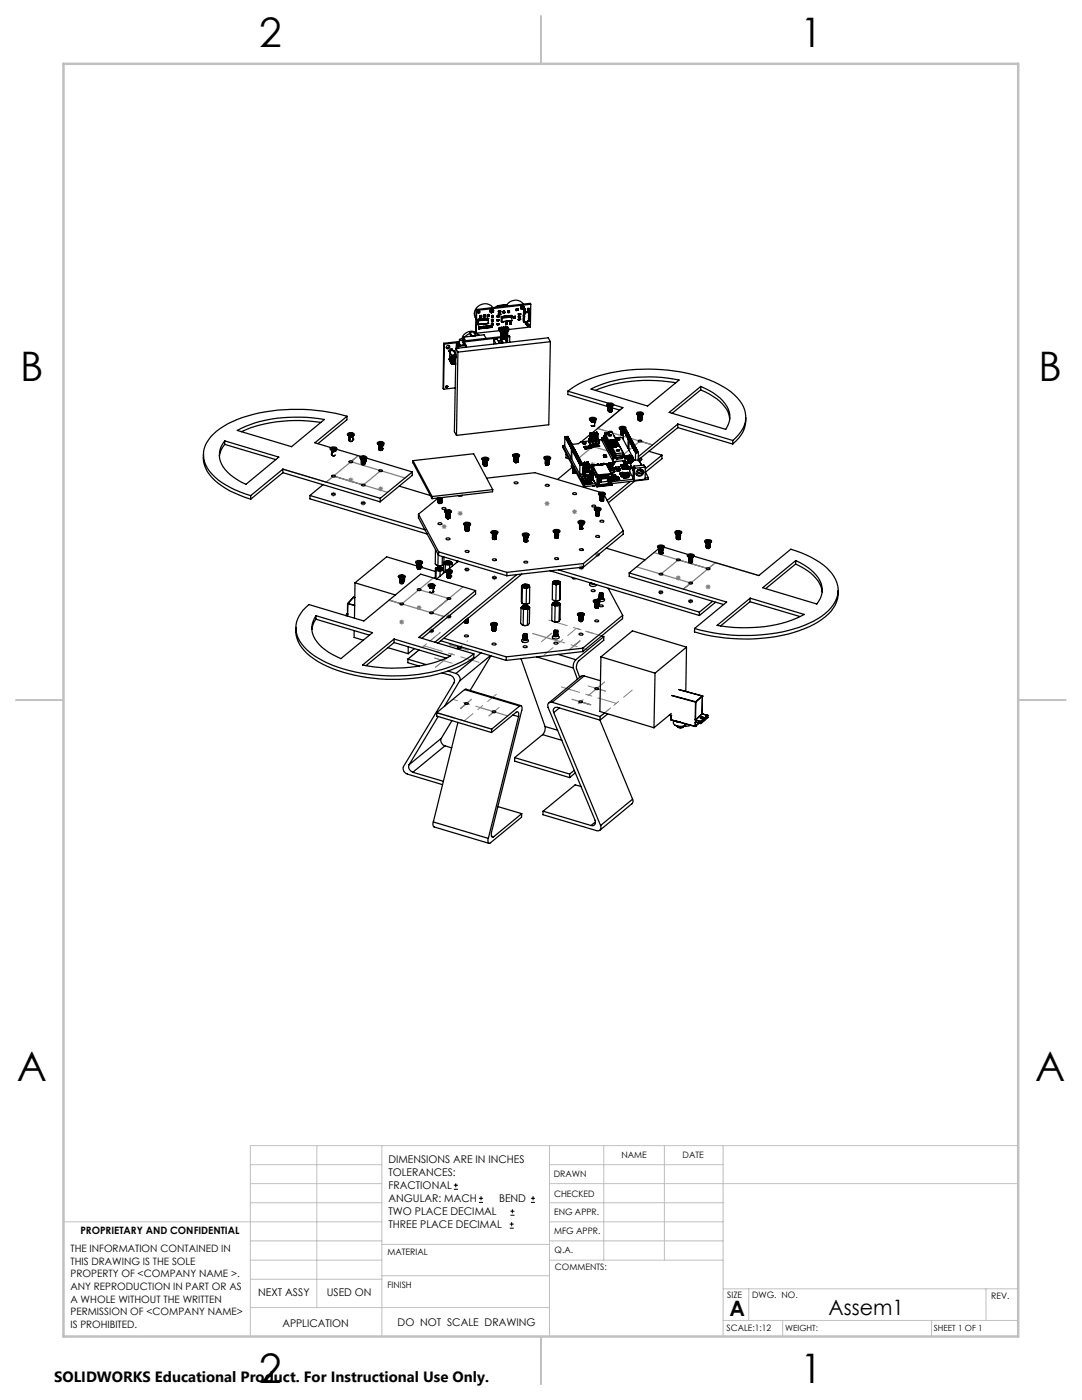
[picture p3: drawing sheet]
<svg xmlns="http://www.w3.org/2000/svg" width="216mm" height="279mm" viewBox="0 0 216 279" stroke-linecap="round" stroke-linejoin="round" font-family="sans-serif">
<defs><g id="words">
<g font-size="8.1">
<text x="51.7" y="9.3">2</text>
<text x="159.7" y="9.3">1</text>
<text x="4" y="76">B</text>
<text x="207.2" y="76">B</text>
<text x="3.3" y="215.7">A</text>
<text x="206.5" y="215.7">A</text>
<text x="51.7" y="276">2</text>
<text x="159.7" y="276">1</text>
</g>
<g font-size="4.2">
<text x="145.6" y="262.7">A</text>
<text x="165.3" y="262.4">Assem1</text>
</g>
<text font-size="3" x="10.8" y="275.7">SOLIDWORKS Educational Product. For Instructional Use Only.</text>
<g font-size="2.1">
<text x="77.5" y="232.2">DIMENSIONS ARE IN INCHES</text>
<text x="77.5" y="234.7">TOLERANCES:</text>
<text x="77.5" y="237.3">FRACTIONAL</text>
<text x="77.5" y="239.9">ANGULAR: MACH</text>
<text x="99.6" y="239.9">BEND</text>
<text x="77.5" y="242.5">TWO PLACE DECIMAL</text>
<text x="77.5" y="245.1">THREE PLACE DECIMAL</text>
<text x="51.5" y="258.7">NEXT ASSY</text>
<text x="65.2" y="258.6">USED ON</text>
<text x="56.3" y="264.8">APPLICATION</text>
<text x="79.3" y="264.6">DO NOT SCALE DRAWING</text>
</g>
<g font-size="2">
<text x="14.1" y="249.9">THE INFORMATION CONTAINED IN</text>
<text x="16" y="246.3">PROPRIETARY AND CONFIDENTIAL</text>
<text x="14.1" y="252.4">THIS DRAWING IS THE SOLE</text>
<text x="14.1" y="254.9">PROPERTY OF &lt;COMPANY NAME &gt;.</text>
<text x="14.1" y="257.4">ANY REPRODUCTION IN PART OR AS</text>
<text x="14.1" y="260">A WHOLE WITHOUT THE WRITTEN</text>
<text x="14.1" y="262.5">PERMISSION OF &lt;COMPANY NAME&gt;</text>
<text x="14.1" y="265">IS PROHIBITED.</text>
</g>
<g font-size="1.8">
<text x="124" y="231.1">NAME</text>
<text x="136.2" y="231.1">DATE</text>
<text x="110.5" y="234.8">DRAWN</text>
<text x="110.5" y="238.9">CHECKED</text>
<text x="110.6" y="242.5">ENG APPR.</text>
<text x="77.3" y="250.5">MATERIAL</text>
<text x="110.6" y="246.3">MFG APPR.</text>
<text x="110.7" y="250">Q.A.</text>
<text x="77.3" y="257">FINISH</text>
<text x="110.7" y="253.5">COMMENTS:</text>
<text x="145.1" y="259">SIZE</text>
<text x="150.1" y="259.1">DWG. NO.</text>
<text x="197.8" y="259.2">REV.</text>
<text x="145" y="265.7">SCALE:1:12</text>
</g>
<g font-size="1.7">
<text x="156.7" y="265.7">WEIGHT:</text>
<text x="186.3" y="265.7">SHEET 1 OF 1</text>
</g>
</g></defs>
<g fill="none" stroke="#000" stroke-width=".2">
<path d="M90.6 237.3h.8M90.6 236.5h.8M90.9 236.1v.9M95.6 240h.8M95.6 239.1h.8M96 238.7v.8M105.9 240h.9M105.9 239.1h.9M106.4 238.7v.8M101.7 245.1h.8M101.7 244.3h.8M101.8 242.5h.9"/>
<path d="M101.8 241.7h.9M102.1 243.9v.8M102.2 241.3v.8"/>
</g>
<g fill="none" stroke="#808080" stroke-width=".2">
<path d="M66 98.6h1M66.2 98.3l.7 .7M66.5 98.1v1M66.5 95l-1.4 1.2M66.9 98.3l-.7 .7M69.5 95.8h1M69.6 95.4l.7 .7M70 95.3v1M70.3 95.4l-.7 .7M72.5 99.9v1M75.5 97.5h.9M75.6 97.2l.7 .7"/>
<path d="M76 97v1M76.3 97.2l-.7 .7M109.1 100v1M117.8 92.7h1M117.9 92.4l.7 .7M118.3 92.2v1M118.6 92.4l-.7 .7M119.2 85.5l2.5 .8M121.2 89.9h1M121.4 89.5l.7 .7M121.7 89.4v.9M122.1 89.5l-.7 .7"/>
<path d="M123.7 94.5h1M123.9 94.2l.7 .7M124.2 94v1M124.6 94.2l-.7 .7M127.2 91.7h1M127.3 91.3l.7 .7M127.7 91.2v.9M128 91.3l-.7 .7M72 100.4h1M72.1 100l.7 .8M72.8 100l-.7 .8M88.1 105.1h1"/>
<path d="M88.3 104.7l.7 .7M88.6 104.6v1M89 104.7l-.7 .7M91.3 102.4h1M91.5 102.1l.7 .7M91.8 102v.9M92.2 102.1l-.7 .7M92.7 113.7h1M92.8 113.3l.7 .7M93.2 113.1v1.1M93.5 113.3l-.7 .7M98.1 115.3h1.1"/>
<path d="M98.3 114.9l.7 .7M98.7 114.8v1M99 114.9l-.7 .7M108.7 100.5h1M108.8 100.2l.7 .7M109.5 100.2l-.7 .7M114.1 102.1h1M114.3 101.8l.7 .7M114.7 101.6v1M115 101.8l-.7 .7M115.5 113.3h1M115.6 112.9l.7 .7"/>
<path d="M116 112.8v1M116.3 112.9l-.7 .7M118.7 110.7h1M118.9 110.3l.7 .7M119.2 110.2v1M119.6 110.3l-.7 .7M131.4 118.2h1M131.5 117.8l.7 .7M131.9 117.7v1M132.2 117.8l-.7 .7M134.8 115.3h1M135 115l.7 .7"/>
<path d="M135.3 114.8v1.1M135.7 115l-.7 .7M137.3 120h1M137.4 119.6l.7 .7M137.8 119.5v1M138.1 119.6l-.7 .7M140.8 117.1h1M140.9 116.8l.7 .7M141.3 116.6v1M141.6 116.8l-.7 .7M142.8 112.3l-1.5 1.2M79.7 124.1h.9"/>
<path d="M79.8 123.8l.7 .7M80.2 123.6v1M80.5 123.8l-.7 .7M83.1 121.3h1M83.3 120.9l.7 .7M83.6 120.8v1M84 120.9l-.7 .7M85.6 125.9h1M85.7 125.6l.7 .7M86.1 125.4v1M86.1 122.3l2.5 .7M86.4 125.6l-.7 .7"/>
<path d="M89 123h1.1M89.2 122.7l.7 .7M89.6 122.6v1M89.9 122.7l-.7 .7"/>
</g>
<g fill="none" stroke="#c0c0c0" stroke-width=".2">
<path d="M50 232.4h26.2M50 236.2h26.2M63.2 228.6v32.3M76.2 228.6v38.1M109.6 228.6v38.1M109.6 232.4h34.7M109.6 236.2h93.6M120.5 228.6v22.9M132.6 228.6v22.9M144.3 228.6v38.1M203.2 228.6h-153.2v38.1M12.7 243.8h63.5"/>
<path d="M50 251.5h26.2M50 240h26.2M50 247.7h26.2M50 255.3h26.2M76.2 254.6h33.4M76.2 248.4h33.4M109.6 251.5h34.7M109.6 243.8h34.7M109.6 240h34.7M109.6 247.7h34.7M144.3 257.2h58.9M149.4 257.2v6.3"/>
<path d="M196.7 257.2v6.3M50 260.9h59.6M144.3 263.5h58.9M156.2 263.5v3.2M185.9 263.5v3.2"/>
</g>
<path d="M108 3.2v9.5M3.1 139.7h9.6M203.2 139.7h9.5M108 266.7v9.6" fill="none" stroke="#c0c0c0" stroke-width=".25"/>
<path d="M12.7 12.7h190.5v254h-190.5z" fill="none" stroke="#c0c0c0" stroke-width=".5"/>
<g fill="none" stroke="#808080" stroke-width=".25">
<path d="M66.5 95l10.8 3.2M70 92.1l10.8 3.3M71.5 90.9l-6.4 5.3-8.7-2.6M76 93.9l-3.5 2.9M118.3 89.1l5.9 1.8M121.7 86.3l-6.2 5.1M124.3 81.4l-5.1 4.1 11 3.3-2.5-.8-6.3 5.2M83.6 117.7l6 1.8M86.5 115.3l-6.3 5.2-2.6-.7 11 3.2-5 4.2M92.4 117.1l-6.3 5.2M127 113.1l10.8 3.2-1.5 1.3 6.5-5.3 8.6 2.6M130.5 110.3l10.8 3.2"/>
<path d="M135.4 111.7l-3.5 2.9M90.1 130.6l-3.2 2.6M91.7 129.2l-2-.6 3.7 1.2M94.1 139.6l-2.2 1.8 1.2-1M106.3 126.4l5.5 1.7M114.1 139.6l3.8 1.1-2-.6M114.5 128.9l1.2-1-2.2 1.8M120.6 136.1l-3.1 2.6M95.8 141.2l5.5 1.7"/>
</g>
<path d="M81.4 131.5l6.4-5.2M115 125.4l-6.4 5.3M126.2 137.7l-6.4 5.3M92.6 143.8l6.4-5.2" fill="none" stroke="#808080" stroke-width=".2" stroke-dasharray="15.2 1.3 1.3 1.3" stroke-dashoffset="13"/>
<path d="M87.8 126.3l-3.2 2.6M90.1 130.5l3.2-2.6M117.5 138.7l-3.2 2.7M119.8 143l3.2-2.6" fill="none" stroke="#808080" stroke-width=".2" stroke-dasharray="15.2 1.3 1.3 1.3" stroke-dashoffset="15.1"/>
<path d="M84.6 128.9l11 3.3M109.5 123.8l11 3.2M98.1 145.5l-10.9-3.3M123 140.4l-11-3.3" fill="none" stroke="#808080" stroke-width=".2" stroke-dasharray="15.2 1.3 1.3 1.3" stroke-dashoffset="11.4"/>
<path d="M86.7 131.3l3.5 1.1M88.5 131.9l-1.8-.6M109.1 127.2l1-.8M110.1 126.4l-2.1 1.7M119.1 137.4l1.7 .5M120.8 137.9l-3.5-1M97.6 142.9l2-1.7M98.6 142l-1 .9" fill="none" stroke="#808080" stroke-width=".2" stroke-dasharray="15.2 1.3 1.3 1.3"/>
<path d="M111.8 128l5.5 1.7M120.5 127l-5.5-1.6M87.2 142.2l5.4 1.6M95.8 141.2l-5.4-1.6" fill="none" stroke="#808080" stroke-width=".2" stroke-dasharray="15.2 1.3 1.3 1.3" stroke-dashoffset="14.3"/>
<g fill="none" stroke="#000" stroke-width=".25">
<path d="M88.5 68.5l-.1 9 .1 .2M88.5 68.5l.2 .2M88.7 68.7l-.2 9M89 77.3h.1M89.3 77.1h.1M89.3 77.1a.18 .18 0 0 0-.3 0 .18 .18 0 0 0 0 .2M89.6 70l.5 .9M89.6 70l.5 1M89.6 71.6l.5 1M89.6 71.6l.5 .9M89.6 69l-.2 .4h-.4M89.7 70.3v1.3h-.1"/>
<path d="M89.9 69.8v.2M89.9 69.7h.1M89.9 69.7v.2M89.9 69.9v.1M89.9 70h-.3M90 71.3h.1M90 71.3l.1 1.1M90 71.5h.1M90 71.5v.2M90 71.7h.1M90 71.3l.1 .1M90.1 71.6h.1"/>
<path d="M90.1 71.7h-.1M90.1 72.4l.1 .3M90.1 71.7h.1M90.1 71.6v.2M90.1 71.6v.1M90.1 72.5v.1M90.1 72.4l.1 .2M90.1 72.5h.1M90.1 72.6h.1M90.1 71.3h.1M90.1 71.2l.1 .2M90.1 71.2v.3l-.1-.2"/>
<path d="M90.1 70.9v.1M90.1 71.9h.1M90.1 71.8h.1M90.1 71.9l.2 .1M90.1 71.8v.1M90.2 71h.1M90.2 72.6h.1M90.2 72.6l.7 .1M90.2 69.6v.1M90.2 71.4v1.2M90.2 69.7h-.3M90.2 69.7v.2"/>
<path d="M90.2 71l-.1 .2M90.2 69.9l.1 .1M90.2 71l.1 .3M90.2 69.9h-.3M90.3 71.8v.1M90.3 70h.1M90.3 71.4v1.2M90.3 72h.1M90.3 71.8l.3 .6M90.3 70h-.4M90.3 70h.2M90.3 72.5v.1"/>
<path d="M90.3 71.4v.4M90.3 71.3l-.1 .1M90.4 71.3l.2 .3M90.5 70h.1l.3 .7M90.5 70l.4 .9M90.5 71h-.1M90.5 71h.1M90.5 72.3l.4 .2M90.5 72.4h.1M90.5 72.4h-.2M90.5 72.4l.1 .2M90.6 71h.1"/>
<path d="M90.6 71.6l-.1 .7M90.6 71h-.4M90.6 71l.1 .2M90.6 72.6h.1M90.6 70.9l-.1 .1M90.6 72.6h-.3M90.7 71.3l-.4 .1M90.7 71.8h.1zM90.7 71.9l.1 .1zM90.7 72.1h.1zM90.7 72.3h.1zM90.7 71.3v.1"/>
<path d="M90.7 71.2l-.4 .1M90.7 70.9l-.1 .1M90.7 70.9l-.6 .1M90.7 72.5v.1M90.7 71.6h.1zM90.7 71.4l-.1 .2M90.7 71.2h.1M90.7 71.4h.2M90.7 72.6l.2 .1M90.7 70.9h.1M90.7 70.9l.2 .2M90.8 72.5h.1"/>
<path d="M90.8 72.3h.1M90.8 72.5l.1 .2M90.8 72.5l.1 .1M90.8 70.8l-.1 .1M90.8 71.2h.1M90.8 77.4l-2.3 .3M90.8 71.2l.1 .2M90.8 70.8l-.7 .1M90.8 71.2l.1 .1M90.8 70.8l.1 .2M90.9 72.7h.1M90.9 71.1l-.2 .1"/>
<path d="M90.9 71.2v.1M90.9 71.2h.1M90.9 71.2l-.2 .1M90.9 71.1h.1M91 69.5l.4 .8M91 69.5l-.3 16.6 .4 .8M91.1 69.4v.1M91.1 69.4h.1M91.1 68.6v.8M91.1 68.6h.1M91.1 68.6l.1 .1M91.1 68.4h.1"/>
<path d="M91.1 68.4l.1 .3M91.1 68.4l.4 .7M91.1 68.4l.5-.1-2.9 .4M91.1 68.7l.1 .1M91.1 68.4v.2M91.1 68.7h.1M91.2 68.8h.1M91.2 68.7l.2 .3M91.2 68.7v.1M91.3 69.5h.1M91.3 68.5h.2M91.3 68.5h.1"/>
<path d="M91.4 70.3l-.3 16.6M91.4 69l-.1 .5M91.4 68.9v.1M91.4 68.9l.1 .2M91.4 68.9v.6M91.5 69.1h.1M91.5 69.1v.4M91.5 69h.1M91.5 68.5h.1M91.5 69h.3M91.7 68.2l-3.2 .3M91.7 67.7a.37 .37 0 0 1 .4-.1 .37 .37 0 0 1 .3 .3 .37 .37 0 0 1-.4 .1 .37 .37 0 0 1-.3-.3z"/>
<path d="M91.8 69h.1M91.8 68.9h.1M92.4 68.3l.1 .1M92.5 68.4h.1M92.5 67.6v1.1a.52 .52 0 0 1-.9 0l.1-.9M92.5 67.3l.4 .7M92.5 67.3l4.1-.5 .4 .7M92.5 67.3v.8M92.5 68.8h.3M92.5 68.9h.1M92.5 68.9h.3M92.5 68.2l.4 .6"/>
<path d="M92.5 68.2l.4 .8M92.7 68.4h.1M92.8 68.9h.1M92.9 68.8l.1 .2M92.9 68.8h.1M92.9 69h.1M92.9 69l-1.4 .1M93 69v.3M93.8 66.6l-1.1 .6M93.8 66.3h.7l.4 .7-.7 .1zM93.8 66.6l.3 .5M93.8 66.3v.3"/>
<path d="M94.7 66.5l.8 .4M94.9 66.3a1.93 1.93 0 0 0-2.7 1.3M94.9 66.3l.1 .2M95 61.8l.1 .1M95 61.8l-.1 4.5M95.1 61.9l-.1 4.6M95.1 66.5l.3 .3M95.3 63.8h.1M95.3 63.8l.1 .2M95.3 64.7l.1 .1M95.3 63.8v.9M95.4 63.9h.1"/>
<path d="M95.4 64.7v.1M95.4 63.9v.8M95.4 63.9l-.1 .8M95.4 66.8h.1M95.4 64.8h.1M95.4 63.7v.1M95.4 63.7h.1M95.4 63.7v.2M95.4 63.8h.1M95.4 63.8v.1M95.4 64v.8M95.5 63.7h.1"/>
<path d="M95.5 63.7v.2M95.5 64.8h.1M95.5 64.8h-.1M95.5 63.8h.3M95.5 65.5h.1M95.5 63.9h.1M95.5 65.3l.1 .4M95.5 65.3h.1M95.5 65.3l.3 .1M95.5 65.3h.3M95.5 65.5h.3M95.6 65.3v.4"/>
<path d="M95.7 62.1l-.4 .2M95.7 63.7v.1M95.7 64.7h.1M95.7 63.8v.1M95.7 63.8l-.2 .1M95.7 63.9h.1M95.7 63.9h-.2M95.8 63.6v.1M95.8 63.2h.1M95.8 63.7l-.1 .1M95.8 63.7v.1M95.8 65.5h.1"/>
<path d="M95.8 64.7l-.1 .1M95.8 65.3h-.2M95.8 63l.3 .1M95.8 63h.3M95.8 63.7h.2M95.8 63v.4M95.8 63.8v.1M95.8 65.3v.3l-.2 .1M95.8 63.2v.1M95.8 63.3v.1M95.8 63.3h.3M96 63.6v.1"/>
<path d="M96 64.7h.1M96 65.2v.1l.3-.1M96 65.2v.1M96 65.4v.2M96 65.2h.3M96 65.4v.1M96 65.4h.1M96 63.8h.1M96 63.8l-.2 .1M96 63.7v.1M96 65.3v.3M96 63.8h-.2"/>
<path d="M96.1 63.7l-.1 .1M96.1 63.7v.1M96.1 64.7h.1M96.1 64.7h-.1M96.1 63v.3l-.3 .1M96.1 63.6v.1M96.1 63.2l-.3 .1M96.1 63.7h.2M96.1 63.8h.1M96.3 65.3v.2h-.3M96.3 65.4v.1M96.3 64.7h.1"/>
<path d="M96.3 65.5h-.3M96.3 63.6v.1M96.3 65.2l-.3 .1M96.3 65.5l-.3 .1M96.3 63.7h.1M96.3 63.7l.1 .1M96.3 63.6l.3 .1M96.3 63.7l-.2 .1M96.4 63.6v.1M96.4 64.7h.1M96.4 64.7h-.1M96.4 63.7v.1"/>
<path d="M96.5 65.4h.1M96.5 65.4h.3M96.5 65.1l.3 .1M96.5 65.1v.1M96.5 65.2l.3 .1M96.5 65.1v.4M96.5 63.1l.1 .2M96.5 63.1h.1M96.5 62.9l.3 .1M96.5 63.1h.3M96.5 62.9h.1M96.5 65.2v.3"/>
<path d="M96.5 62.9h.3M96.6 62.9v.4M96.6 63.6h.1M96.6 63.6l.1 .1M96.6 64.6h.1M96.7 63.7h.1M96.7 63.7h-.3M96.7 63.7l-.3 .1M96.7 63.5v.1M96.7 63.6v.1M96.7 64.6h.1M96.7 64.6l-.1 .1"/>
<path d="M96.7 63.6l.3 .1M96.8 65.2h-.3M96.8 65.2v.3h-.3M96.8 63v.3h-.2M96.8 62.9h-.2M96.8 62.9v.1M96.9 63.6h.1M96.9 64.6h.1M96.9 63.5v.1M96.9 63.6l.1 .1M96.9 65.3l.3 .1M96.9 65.3l.1 .2"/>
<path d="M96.9 65.3l.1 .1M96.9 63.6v.1M96.9 63.7h-.2M96.9 63.7h.1M97 65.1h.3M97 65.1v.3v-.2M97 65.4v.1M97 63.7h.1M97 63.7h-.3M97 64.6h.1M97 64.6h-.1M97 63.5v.1"/>
<path d="M97 63.6v.1M97 63.6h.3M97.2 64.6h.1M97.2 65.2v.2M97.2 65.3l.1 .1M97.2 63.5h.1M97.2 63.5l.1 .1M97.3 63h.1M97.3 63.5v.1M97.3 63.6h.1M97.3 63.9h.1M97.3 62.8v.4l.2-.1v-.3"/>
<path d="M97.3 63.6v.1M97.3 65.1l-.3 .1M97.3 65.4l-.3 .1M97.3 65.4h-.3M97.3 62.8h.2M97.3 62.9h.2M97.3 63l.2 .1M97.3 63.6l.1 .1M97.3 63.6l-.3 .1M97.3 63.5h.1M97.3 63.5l.1 .1M97.3 64.6h.1"/>
<path d="M97.3 63.9h-.1M97.4 63.6h.1M97.4 63.6v.1M97.4 65.3h.1M97.4 65l.1 .1M97.4 65.1l.3 .1M97.4 63.7v.8l-2 .3M97.4 65l.1 .4M97.4 65h.3v.4h-.2M97.4 65.3h.3M97.4 63.7l-2 .3M97.4 63.8l-2 .2"/>
<path d="M97.5 65.1v.3M97.5 63v.1M97.7 65.1h-.2M97.8 61.9h.1M97.8 62.2h.1M97.8 61.9l.1 .1M97.8 62.2l.1 .1M97.9 61.9h.1M97.9 62.2h.1M97.9 62.2l.1 .1M97.9 62.3h.1M97.9 62h.1"/>
<path d="M97.9 61.9v.1M97.9 61.9l.1 .1M97.9 65.2h.1M97.9 61.9v.3M97.9 65v.4l.3-.1M97.9 65v.1l.3-.1M97.9 65h.3M97.9 65.2l.1 .1M97.9 65.3h.3M98 61.9h.1M98 62.4h.1M98 62h.1"/>
<path d="M98 62.3h.1M98 62.2h.1M98 61.8l.4 .1M98 61.9v.5M98 65.1v.2M98 61.9h.3M98.1 64.8h.1M98.1 64h.3M98.1 64.8h.3zM98.1 63.7v.2h.3M98.1 64v.1M98.1 63.7l.3 .1"/>
<path d="M98.1 63.7v.1M98.1 64.5v.4M98.1 64.5l.3 .1M98.1 64h.1M98.1 64.5v.1M98.1 64.6h.3M98.1 63.2h.1M98.1 63h.3M98.1 63v.4M98.1 63.8v.3M98.1 64.6v.3M98.1 63.2v.1"/>
<path d="M98.1 63h.1M98.1 63.1h.3M98.1 63.3v.1M98.2 65.2v.1M98.2 64.9v.1M98.2 65.1v.1M98.2 65.2l-.2 .1M98.2 62.3h.1M98.2 61.8h.1M98.2 61.8l.1 .1M98.2 61.8l-.2 .1M98.2 61.9h.1"/>
<path d="M98.2 62.3l-.2 .1M98.2 61.9h-.2M98.3 61.9h.1M98.3 62.3h.1M98.3 62h.1M98.3 62.1h.1M98.3 62.2h.1M98.3 61.9v.4M98.3 61.9h-.3M98.3 62v.1M98.3 61.4a2.03 2.03 0 0 0-2.7-.4 2.03 2.03 0 0 0-.6 2.6M98.3 61.9v.3"/>
<path d="M98.3 61.8l.1 .1M98.4 61.9h-.1M98.4 64.6v.3h-.3M98.4 64h.1M98.4 64.6h-.3M98.4 63v.3l-.3 .1M98.4 63.8v.2M98.4 63h-.3M98.4 63.8h-.3M98.4 64l-.3 .1M98.4 63.3h-.3M98.5 67.8v.9"/>
<path d="M98.5 67.8l.5 .8M99.2 64.6v.2M99.2 64.6v.1M99.2 63.1h.1M99.2 63.9h.1M99.2 64.8h.1M99.2 63.1v.2M99.2 64.7v.1M99.2 63.1h.2M99.2 63.2v.1M99.2 63.9v.2M99.2 63.9h.2"/>
<path d="M99.2 64.7h.3M99.2 63.3h.1M99.2 63.9v.1M99.3 63.1l-.1 .2M99.3 63.9h.1M99.3 64.8h.2M99.3 63.3h.2M99.3 63.9l-.1 .2M99.4 64.6h.1M99.4 61l-.4 .3M99.4 61h.1M99.4 64.6v.2"/>
<path d="M99.4 63.9h.1M99.4 63.8v.1M99.4 63.8h.1M99.4 64.6h-.2M99.4 61l.1 .2M99.4 63.1h.1M99.4 64.8h.1M99.4 63.9v.1l.1-.1M99.4 64h-.1M99.4 63.9h-.1M99.4 62.1h.3M99.4 63.8l.1 .1"/>
<path d="M99.4 62.1l.1 .2M99.4 62.7l.1 .1M99.4 63.1v.2M99.4 62.7h.1M99.4 62.8h.1M99.4 62.2l.1 .1M99.4 62.1l.1 .1M99.4 64.6l.1 .1M99.5 62.8h.1M99.5 62.7h.1M99.5 62.3h.1M99.5 62.2h.1"/>
<path d="M99.5 63.1h.1M99.5 63.9h.1M99.5 64.8h.1M99.5 64.7h.1M99.5 62.2h.2M99.5 64.7v.1M99.5 63l-.1 .1M99.5 63.3h.1M99.5 62.1v.2M99.5 63.1h-.1M99.5 63.1v.2M99.6 62.3h.2"/>
<path d="M99.6 62.7h-.1M99.6 62.7v.1M99.6 65.5l.1 .6M99.6 65.5l.1 .3M99.6 66l-4.6 .5M99.7 62.6h.1M99.7 62.1h.1M99.7 62.8h.1M99.7 62.6v.1M99.7 62.6l-.2 .1M99.7 62.1v.1M99.7 65.4l.1 .3"/>
<path d="M99.7 65.4l-.1 .1M99.7 62.3h.1M99.7 62.8h-.1M99.7 62.7h-.1M99.7 62.2v.1M99.7 62.7v.1M99.7 62.7h.1M99.7 66.1l.3 .1M99.7 62.6l.1 .1M99.7 65.8v.3M99.8 62.8h.1M99.8 62.7h.1"/>
<path d="M99.8 62.3h.1M99.8 62.1h.1M99.8 62.1v.2M99.8 62.7v.1M99.8 62.8h-.1M99.8 62.1l-.1 .1M99.8 65.7l-.1 .1M99.9 66l.1 .2M99.9 66h.1M99.9 65.9l.1 .1M99.9 65.9v.1M99.9 67.4l-7.5 .9 .1-.1"/>
<path d="M99.9 67.2l-7.5 .9M100 66v.1M100 67.7h.1M100 66.2v1.5M100 67.7h.2M100 66.1v1.6M100 67.9l.3 .5M100 67.7v.2M100 67.9l-.7 .1M100 64.2h.1M100 63.3h.1M100 65.3l.2 .4"/>
<path d="M100 63.3l.1 .9M100 67.7l.4 .7-.8 .1-.4-.8-.7 .1M100.1 64.2h.1M100.1 65.9h.1M100.1 63.3h.4M100.1 65.9h-.2M100.1 63.1v.2M100.1 63.3l-.1 .9M100.1 63.3h.1M100.1 63.4l.1 .1M100.2 65.9v.2M100.2 65.5h.1"/>
<path d="M100.2 63.3h.1M100.2 65.9l-.2 .1M100.2 66.1h-.2M100.2 66.1v1.6M100.2 67.7h-.1M100.2 67.6h.1M100.2 66.1l.2 .1M100.2 63.5l-.1 .7M100.2 68.2l-.7 .1M100.2 66.2h.1M100.2 63.1v.1M100.2 63.2v.1"/>
<path d="M100.2 64.2h-.1M100.2 65.7l.1 .4-.1 .1M100.2 65.7l-.1 .2M100.2 63.3l-.1 .1M100.3 66l.1 1.6M100.3 66h.1M100.3 67.3l-.1 .1M100.3 67.1l-.1 .1M100.4 65.9v.2M100.4 67.6h.1M100.4 62.4h.1M100.4 62.4h.3"/>
<path d="M100.4 66.1v1.5M100.4 66.1h.1M100.4 63.1v.1M100.4 62.1v.4M100.4 62.4v.1M100.4 62.1h.3M100.4 63.2l.1 .1M100.4 64.2h.1M100.4 65.3l.2 .3M100.4 63.2l-.2 .1M100.5 65.8h-.2l.1 .1M100.5 65.8v.1"/>
<path d="M100.5 63.3h.1M100.5 65.9v.2M100.5 65.9h-.1M100.5 63.1h.1M100.5 65.5h.1M100.5 63.1v.2M100.5 67.6h.2l.4 .8M100.5 66.1v1.5h-.1M100.5 63.3h.3M100.5 66.1h.3M100.5 66.1h.1M100.5 63.1l-.1 .1"/>
<path d="M100.5 67.3h.2M100.6 65.6l-.8 .1M100.6 65.6l.1 .4-.1 .1M100.6 65.6l-.1 .2M100.7 62.4h.1M100.7 62.1h-.3M100.7 62.1v.4h-.3M100.7 62.2h-.3v.2M100.7 65.9l.1 1.7M100.7 65.9h.1M100.7 64.2h.1M100.7 63.1l.1 .1"/>
<path d="M100.7 67.1h-.2M100.8 65.9v.1M100.8 63.2h.1M100.8 67.7a.32 .32 0 0 1 .5 .1 .32 .32 0 0 1-.2 .4M100.8 65.9h.1M100.8 63.2v.1M100.8 63.3h-.3M100.8 63.2h-.3M100.8 66h.1M100.8 66v1.6M100.8 63.1h.1M100.8 63.1v.2"/>
<path d="M100.8 63.1l.1 .1M100.8 64.1v.1M100.8 65.3l.3 .4-.1 .4M100.8 65.3l.2 .2-.1 .3M100.8 65.3l-1.1 .1M100.9 63.2l-.1 .1M100.9 63.3h-.1M100.9 65.8l-.1 .1M100.9 65.8v.1M100.9 63.3h.2M100.9 63.2v.1M100.9 65.9v.1"/>
<path d="M100.9 64.7h.1M100.9 64.4v.2l.3-.1M100.9 67.6h-.1M100.9 64.4v.4l.3-.1M100.9 64.4l.3 .1M100.9 64.7h.2M100.9 60.9l.5 .1M100.9 60.9l-1.5 .1M100.9 66.1h.1M100.9 66v1.6M100.9 65.4v.1M100.9 60.9l.1 .2"/>
<path d="M100.9 67.3h.2M100.9 67.1h.2M101 64.1h.1M101.1 63.1v.1M101.1 63.2l-.2 .1M101.1 63.1l-.2 .1M101.1 63.2v.1M101.1 64.1h-.1M101.1 65.9v.2M101.1 65.9h.1M101.1 63v.1M101.1 65.8l.1 .2"/>
<path d="M101.1 64.7h.1M101.1 65.8h.2M101.1 65.8l.1-.1 .1 .1M101.1 66.1v1.5M101.1 63.2h.3M101.1 66.1h-.1M101.1 63.2h.1M101.1 63.1h.1M101.2 64.7h-.3M101.2 66l-.1 1.6M101.2 64.5h.1M101.2 64.5h-.3"/>
<path d="M101.2 64.5l-.1 .2M101.2 67.7l-.2 .4M101.2 65.2l.3 .4M101.2 65.2l.2 .3M101.2 65.2l-.4 .1M101.3 65.8v.2M101.3 67.5l-.2 .1M101.3 67.5l-.1 .1M101.3 66h-.1M101.3 66v1.5M101.3 67h.3l.1 .2M101.3 63l.1 .1"/>
<path d="M101.4 63.1v.1M101.4 64.1h.1M101.4 62.3h.1M101.4 65.5l-.8 .1M101.4 65.5l.1 .1M101.4 63.1h-.3M101.4 63.2h.1M101.4 62.3v.1M101.4 63h.1M101.4 62.1v.2M101.5 63v.1M101.5 64.1h-.1"/>
<path d="M101.5 63l-.1 .1M101.5 63.2h.2M101.5 63.2h-.1M101.5 63.1v.1M101.5 63.1l-.1 .1M101.5 65.6v.3l-.2 .2M101.6 64.1h.1M101.6 62.3h.1M101.6 62.3h-.2M101.6 63h.1M101.6 63l.1 .1M101.6 62.1v.2"/>
<path d="M101.7 63v.1M101.7 63.1v.1M101.7 62l-.3 .1M101.7 62l-.3 .2M101.7 62.3l-.3 .1M101.7 62.3h-.3M101.7 63.1l-.2 .1M101.7 63.1h-.2M101.7 62h-.3v.4M101.7 64.6v.1M101.7 63h.1M101.7 64.6h.1"/>
<path d="M101.7 67.2v1.1M101.7 67.2h-.4M101.7 63l.1 .1M101.7 64v.1M101.8 63.1h.2M101.8 63.1h-.1M101.8 63.1l-.1 .1M101.8 63.1h.1M102 63.3l.1 .1zM102 64h.1M102 63l-.2 .1M102 63v.1"/>
<path d="M102 63.3h.1M102 64.6h.1M102 63h.1M102 63.1h.1M102 64.4v.2h-.2M102 64.6h-.3M102 64.3h-.3v.4M102 62.9l.1 .1M102 64.3l-.3 .1M102 64.3l-.3 .2M102 64.6l-.3 .1M102.1 63v.1"/>
<path d="M102.1 64h-.1M102.1 63.3l-.1 .1M102.1 63h.1M102.1 63h-.1M102.1 63.1h-.1M102.1 63.1h.1M102.1 63.1l.1 .1M102.2 63.2l-2.1 .2M102.2 63.2v.1M102.2 63.3l-2 .2M102.2 63.3l-.1 .7-2 .2M102.6 63.4h.1"/>
<path d="M102.6 63.1h.2v.4h-.2M102.6 63.1v.1M102.6 63.2l.2 .1M102.6 63.1v.4M102.6 63.2v.3M102.6 63.4h.2M102.8 63.1l-.2 .1M102.8 63.4h-.2M103 61.7v.3M103 61.7h.1M103 61.7h.3M103.1 61.7l-.1 .3"/>
<path d="M103.3 61.7h.1M103.3 61.7l.1 .2h-.3M103.3 61.7h-.2M103.3 61.7v.2M103.4 61.7h-.1M103.4 63.7l.1 .2M103.4 63.2l.1 .1M103.4 63.2h.1M103.4 63.7h.2M103.4 63.7h.1M103.5 62.8h.1M103.5 62.7h.1"/>
<path d="M103.5 63.3h.1M103.5 63.2h.1M103.5 62.7v.1M103.5 63.2v.1M103.5 63.7v.2M103.5 62.8h.2M103.6 62.6h.1M103.6 63.1h.1M103.6 63.7h.1M103.6 63.7v.2l.1-.2M103.6 63.1v.2M103.6 62.6l.1 .1"/>
<path d="M103.6 62.6l-.1 .1M103.6 63.2h-.1M103.6 63.1l-.1 .1M103.6 63.3h-.1M103.6 63.1l.1 .1M103.6 63.7h-.1M103.6 63.8l-.1 .1M103.7 62.7h.1M103.7 62.7h-.2M103.7 62.7l.1 .1M103.7 63.2h.1M103.7 63.2l-.1 .1"/>
<path d="M103.7 63.7h.1M103.7 62.6h.1M103.7 63.1h.1M103.7 62.6l.1 .1M103.7 63.1v.1M103.7 63.1l.1 .1M103.8 62.8h.1M103.8 62.7h.1M103.8 63.2l-.2 .1M103.8 62.7v.1M103.9 61.2h.1M103.9 61.5h.1"/>
<path d="M103.9 61.6h.1M103.9 61.2l.1 .1M103.9 61.5v.1M104 61.2v.1M104 61.2h.1M104 61.2l.1 .1M104 61.3h.1M104 61.5v.1M104 61.5h.1M104 61.6h.1M104 61.2v.4M104 61.2l.1 .5"/>
<path d="M104 61.2h.4M104.1 61.2v.1M104.1 61.7h.1M104.1 61.3h.1M104.3 61.6h.1M104.3 61.1h.1M104.3 61.1l.1 .1M104.3 61.1v.1M104.3 61.1l-.3 .1M104.3 61.2h.1M104.3 61.2l.1-.1v.5M104.4 61.2h.1"/>
<path d="M104.4 61.6h.1M104.4 61.3h.1M104.4 61.6l-.4 .1M104.4 61.5h.1M104.4 61.2v.4M104.4 61.2l-.3 .1M104.4 61.6l-.3 .1M104.4 61.3v.2M104.4 60.7a2.02 2.02 0 0 0-3.3 .2M104.4 63.8l.1 .1M104.4 62.9h.1M104.4 63h.1"/>
<path d="M104.4 63.2h.1M104.4 63.3h.1M104.4 63.5h.1M104.4 63.5l.1 .1M104.4 63.7l.1 .1M104.4 64l.1 .1M104.5 62.7h.1M104.5 62.6l.1 .2M104.5 62.9l.1 .1M104.5 63h.1v.2M104.5 63.2h.1M104.5 63.3h.1"/>
<path d="M104.5 63.5h.1M104.5 63.6h.1M104.5 63.8h.1M104.5 63.9h.1M104.5 64.1v.1M104.5 62.4v.1M104.5 62.3v.1M104.5 62.9v.1M104.5 63.2v.1M104.5 63.5v.1M104.5 63.8v.1M104.5 63.7v.1"/>
<path d="M104.5 64v.1M104.5 62.4h.1M104.5 62.5h.1M104.5 62.6l.1 .1M104.5 64.1h.1M104.5 63.4v.1M104.5 63.1v.1M104.5 64.2h.1M104.5 63.8v.4M104.6 61.9h.1M104.6 64.1h-.1M104.6 64.2h.1"/>
<path d="M104.6 62.7h.1M104.6 62.3v1.5M104.6 61.6v.1M104.6 61.6v.4l.2-.1M104.6 63.9v.3M104.6 61.6l.2 .1M104.6 63.6h.1M104.6 64.2v.1M104.6 62.3h.1M104.6 63.6l-.1 .2M104.6 63h.1M104.6 62.4h.1"/>
<path d="M104.6 61.8v.1M104.6 63.8v.1M104.7 62.4l-.1 1.9M104.8 61.9h.1M104.8 61.7v.2h-.2M104.8 64.6h.1M104.8 64.3h.4M104.8 64.3l.1 .1M104.8 61.7h-.2M104.8 64.3l.1 .4M104.8 61.9h-.2M104.8 64.7h.1"/>
<path d="M105.1 64.5v.1M105.1 64.6h.1M105.1 64.6h-.2M105.2 64.3v.2l-.4-.1M105.2 64.3l-.3 .1M105.2 64.6l-.3 .1M105.2 64.6h-.3M105.3 61.8h.1M105.3 61.6v.3M105.3 61.6l.3-.1v.4h-.3M105.3 61.6l.3 .1M105.3 61.6h.1"/>
<path d="M105.3 64l.1 .1zM105.3 61.8h.3M105.3 61.6h.3M105.3 64h.1M105.4 64l-.1 .1M105.4 64.2l-.8 .1M105.5 62.4h-.8M105.5 62.4l-.1 1.8M105.5 62.5l.1 .1M105.5 63.4h.1M105.5 63.6v.1M105.5 63.7h.1"/>
<path d="M105.5 64h.1M105.5 64.1h.1M105.5 62.8h.1M105.5 62.6h.1M105.5 62.3h.1M105.5 63.1h.1M105.5 63.8h.1M105.5 63.2h.1M105.5 62.3l-.9 .1M105.5 62.4h.1M105.5 62.2v.1M105.5 64v.1"/>
<path d="M105.5 62.2l-.9 .1M105.5 62.9h.1M105.5 63.5h.1M105.5 63l.1 .1M105.5 63.3v.1M105.5 63.9h.1M105.6 64.7l-.4 .2M105.6 62.3h.1M105.6 62.8h.1M105.6 63.1h.1M105.6 63.3v.1M105.6 62.2v.2"/>
<path d="M105.6 62.6v.1M105.6 62.9h.1M105.6 63.1v.1M105.6 63.4v.1M105.6 63.7v.1M105.6 61.8h-.3M105.6 63v.1M105.6 62.3l-.1 .1M105.6 62.3l-.2 1.9M105.6 62.7h-.1M105.6 63.6h.1M105.6 63.6v.1"/>
<path d="M105.6 63.9l-.1 .1M105.6 63.9l-.1 .2M105.6 62.2v.1M105.6 62.5h.1M105.6 62.3v.1M105.6 62.5v.1M105.6 62.5v.2M105.6 62.8v.1M105.9 60.7l-.1-.2-10.8 1.3M105.9 60.7l-10.8 1.2M105.9 60.7l-.1 4.6-4.3 .5M109.8 68.2l-.4-.8-18.4 2.1"/>
<path d="M109.8 68.2l-18.4 2.1M109.8 68.2l-.3 16.6-18.4 2.1M113.3 78.1a23.4 23.4 0 0 1 12.3-4.3 32.5 32.5 0 0 1 18.7 3.4 7.7 7.7 0 0 1 4.5 5.9 6.1 6.1 0 0 1-2.6 4.8M113.3 78.1l8.1 2.4M113.3 78.1v.6l8.1 2.5M117.9 77.6a28.1 28.1 0 0 1 17.6-1.8l-6.3 5.2zM134.8 76.4a29.7 29.7 0 0 0-16 1.5M139.8 77.8a9.8 9.8 0 0 1 5.5 4.5l.3 1.3M139.8 77.8l-5.7 4.7M139.8 77.1v.7M40.6 90.7a6.4 6.4 0 0 0 2.9 5.7l2.4 1.6 4.1 1.6M44.8 88l10.8 3.2-6.5 5.5a9.1 9.1 0 0 1-5.1-4.7 4.3 4.3 0 0 1 .8-4z"/>
<path d="M44.8 88.7a4.4 4.4 0 0 0-1 2.4M44.8 88v.7M44.8 88.7l10.2 3M47.3 85.9a27.6 27.6 0 0 1 17.4-2.2l-6.5 5.4zM50 98.9v.7M56.4 93.6l-6.4 5.3M56.4 93.6l19.5 5.8M56.4 93.6v.7M56.4 94.3l19.4 5.9M56.4 94.3l-6.4 5.3M61.8 98.9l23 6.8M61.8 98.9v.7l23.4 7"/>
<path d="M64 84.3a28.8 28.8 0 0 0-15.8 1.8M64.5 96.7l-2.7 2.2M65.9 89.4a.76 .76 0 0 1 1.3 .2 .85 .85 0 0 1-1.3-.1zM66 89.7l.2 .2M66.1 89.5v.1M66.1 89.5h.1M66.1 89.5h.2M66.1 89.5l.1 .1M66.1 89.6h.3M66.1 98.6a.4 .4 0 0 1 .4-.1 .4 .4 0 0 1 .4 .2l-.4 .1zM66.1 90.5h.1M66.1 90.7h.1"/>
<path d="M66.1 90.8h.1M66.1 90.4h.1M66.1 90.4v.1M66.1 90.7v.1M66.2 89.9h.1M66.2 89.9a.45 .45 0 0 0 .7 0M66.2 89.9v.1M66.2 90.2h.1M66.2 90.3h.1M66.2 90h.1M66.2 90.1h.1M66.2 94.9a.34 .34 0 0 1 .4-.1 .34 .34 0 0 1 .3 .3 .35 .35 0 0 1-.4 .1 .35 .35 0 0 1-.3-.3z"/>
<path d="M66.2 90.8l.3 .2 .4-.2M66.2 90h.6M66.3 89.5v.1M66.4 89.3h.2M66.4 89.3v.3M66.4 89.5h-.1M66.4 89.4v.2M66.4 89.6l.1 .2 .2-.1M66.6 89.3l-.2 .1M66.6 89.3h.1M66.6 89.3v.1M66.6 89.3v.3"/>
<path d="M66.6 89.6v.1M66.6 89.4l.1 .1M66.6 89.4v.2M66.7 89.5h.3M66.7 89.7h-.1M66.7 89.7v.1M66.7 89.5l-.1 .2M66.8 90.9h-.5M66.8 89.5v.1M66.9 90h.1M66.9 89.9a.45 .45 0 0 1-.7 .1M66.9 89.9a.47 .47 0 0 1-.7 .1"/>
<path d="M67 89.5v.1l-.3 .1M67 89.5v.1M67 89.5l-.1 .1M67 89.5h.1M67.1 89.7l-.4 .3-.5-.1M67.2 89.7l4.8 1.4M69.3 83.1a36.1 36.1 0 0 0-22 .6 10.7 10.7 0 0 0-6.4 5.3 5.5 5.5 0 0 0 2 6.2 18.8 18.8 0 0 0 7.1 3.7M69.3 83.1l-6.5 5.3 3.2 .9M69.3 83.1l-.1 .7-5.8 4.7M69.4 86.5a.79 .79 0 0 1 1.3 .3 .9 .9 0 0 1-1.4-.2zM69.4 86.9a.77 .77 0 0 0 1.2 0M69.5 86.7h.4"/>
<path d="M69.5 86.7h.1M69.6 86.7h.1M69.6 87h.1M69.6 87a.45 .45 0 0 0 .8 .1M69.6 87.1h.1M69.6 87.6h.1M69.6 87.7h.1M69.6 87.8h.1M69.6 87.9h.1M69.6 87.2h.1M69.6 87.3h.1M69.6 87.5h.1"/>
<path d="M69.6 87.4v.1M69.7 92.1a.37 .37 0 0 1 .4-.2 .37 .37 0 0 1 .2 .4 .37 .37 0 0 1-.4 .1 .37 .37 0 0 1-.2-.3zM69.7 87.1l.6 .1M69.7 86.6l-.2 .1M69.7 86.6v.1M69.8 86.6h-.1M69.8 86.6v.1M69.9 86.7h.1M69.9 86.6h-.1M69.9 86.6v.1M70 86.5h-.2l.1 .1M70 86.5h-.2"/>
<path d="M70 86.5h.1M70 86.5l.1 .2M70.1 86.5v.1M70.1 86.7v.2M70.1 86.5v.2M70.1 86.6h.2M70.1 86.6v.3M70.3 88l-.6 .1M70.3 86.6v.1M70.3 87.2h.1M70.3 86.7l-.2 .2-.2-.2M70.3 86.7h.2"/>
<path d="M70.3 87.9l-.3 .2-.3-.1M70.4 87a.45 .45 0 0 1-.8 .1M70.4 87.6h.1M70.4 87.7h.1M70.4 87.8h.1M70.4 87v.1M70.4 87.1v.1M70.4 87.2v.1M70.4 87.3v.1M70.4 87.5h.1M70.4 86.6l.1 .1M70.4 86.6h-.1"/>
<path d="M70.4 86.6v.1M70.4 86.6h.1M71.8 91.2a.88 .88 0 0 1 1.4 .2 1.01 1.01 0 0 1-1.4-.1zM71.9 91.5l.6 .3 .3-.1M72 91.3h.1M72 91.3h.2M72 91.3l.2 .1M72.1 96.8a.4 .4 0 0 1 .4-.2 .4 .4 0 0 1 .3 .3l-.4 .1zM72.1 91.7a.43 .43 0 0 0 .7 0M72.1 91.7a.48 .48 0 0 0 .7 0M72.1 91.9h.1M72.1 92h.1"/>
<path d="M72.1 92.1h.1M72.1 91.7h.1M72.1 92.3h.1M72.1 92.4h.1M72.1 92.5h.1M72.1 91.9v.1M72.1 92v.1M72.1 92.1v.1M72.1 91.8v.1M72.2 92.6h.5M72.2 92.5h.5M72.2 92.4h.5"/>
<path d="M72.2 92.3h.5M72.2 92.1l.5 .1M72.2 92l.5 .1M72.2 91.8h.6M72.2 92.7l.3 .1 .3-.1M72.2 91.9l.5 .1M72.2 91.4h.2M72.2 91.3v.1M72.4 91.2l-.2 .1M72.4 91.2v.2M72.4 91.4v.1M72.4 91.1h.2"/>
<path d="M72.4 91.2h.1M72.6 91.2v.3h-.2v-.1M72.6 91.2v.1M72.6 91.1h-.2v.4M72.6 91.4v.1M72.6 91.3h.2M72.6 91.1v.1M72.6 91.3v.1M72.8 91.4h-.2M72.8 91.4h.2M72.8 91.3h.2M72.8 91.3v.1"/>
<path d="M72.8 92.5l-.2 .2-.5-.1M72.8 91.7h.1M72.8 91.8h.1M72.8 91.9h.1M72.8 92h.1M72.8 92.1h.1M72.8 91.7v.1M72.8 92.3h.1M72.8 92.4h.1M72.8 92.5h.1M73 91.3v.1M73 91.3l-.1 .1"/>
<path d="M73 91.3h.1M73.1 91.5l-.3 .2M73.2 91.4l9.1 2.8M75.3 88.4a.93 .93 0 0 1 1.4 .1 .83 .83 0 0 1-1.4-.1zM75.4 88.7l.2 .1M75.5 88.4v.1M75.5 88.4h.1M75.5 88.5h.3M75.5 88.4h.2M75.5 88.4l.1 .1M75.6 88.8a.47 .47 0 0 0 .7 0M75.6 89.3h.1"/>
<path d="M75.6 89.4h.1M75.6 89.5h.1M75.6 89.6h.1M75.6 88.9h.1M75.6 89h.1M75.6 89.1h.1M75.6 89.2h.1M75.6 89.5v.1M75.6 89.6v.1M75.6 88.8v.1M75.6 93.8a.37 .37 0 0 1 .4-.1 .37 .37 0 0 1 .3 .4 .37 .37 0 0 1-.4 0 .37 .37 0 0 1-.3-.3zM75.6 88.9h.7"/>
<path d="M75.7 89.8l.3 .1 .2-.1M75.7 88.4v.1M75.8 88.5l.3 .2M75.8 88.4v.1M75.8 88.4h-.1M75.8 88.3l.2-.1 .1 .5M75.8 88.3v.2M75.8 88.3v.1M75.9 99.4l-.1 .8M76 88.3l.1 .1M76.1 88.4h.3M76.1 88.4v.3"/>
<path d="M76.2 89.7l-.1 .1h-.4M76.2 89.5l-.1 .2h-.4M76.2 89.4l-.1 .2h-.4M76.2 89.3l-.1 .2h-.4M76.2 89.2l-.1 .2h-.4M76.2 89.1l-.1 .2h-.4M76.2 89l-.1 .1h-.4M76.2 88.5h.2M76.2 88.5l-.1 .2M76.2 88.4v.1M76.3 89.7l-.3 .2-.4-.2M76.3 89.5h.1"/>
<path d="M76.3 89.6h.1M76.3 89.3h.1M76.3 89.4h.1M76.3 88.8h.1M76.3 88.8a.51 .51 0 0 1-.7 .1M76.3 88.9h.1M76.3 89v.1M76.3 89.1v.1M76.4 88.4v.1M76.4 88.4l-.1 .1M76.4 88.4h.1M76.6 88.7l-.6 .2-.4-.1"/>
<path d="M79.7 97l6.2 1.9M82.3 94.2l-6.4 5.2M82.3 94.2v.7l-6.5 5.3M82.4 91.9v.5l3.8 7.1M82.4 91.9l3.8 7.2M82.4 91.9l12.1-1.3 3.8 7.1M86.2 99.1v.4M87.4 99.5l.2 .2M87.4 99.6l.2 .2M87.4 99.7l.2 .2M87.4 99.8l.2 .2M87.4 99.9l.2 .2"/>
<path d="M87.5 99.5l.3 .1M87.6 99.6l-.2-.2-3.9 3.2M87.6 99.7h.1M87.6 99.8h.1M87.6 99.9h.1M87.6 99.6h.2M87.6 99.6h.1M88 100h-.4M88 99.9h-.4M88 99.8h-.4M88 99.7h-.4M88.1 99.5l-.5 .1"/>
<path d="M88.1 99.4v.2l-.5 .1M88.1 99.5l-.1 .3h-.4M88.1 99.6l-.1 .3h-.4M88.1 99.7l-.1 .3h-.4M88.1 99.8l-.1 .3h-.4M88.2 99.4l-.1 .2h-.5M88.2 99.5l-.6 .2M88.2 99.6l-.6 .2M88.2 99.7l-.6 .2M88.2 99.8l-.6 .2M88.2 99.4h.1M88.2 99.5h.1"/>
<path d="M88.2 99.6h.1M88.2 99.7h.1M88.2 99.8h.1M88.3 99.3l-.7 .1M88.3 99.3a.63 .63 0 0 1-.9 .1l.4 .2M92.2 98.8a.53 .53 0 0 1-.7 .1M96.2 91.4a.82 .82 0 0 1 1.3 .3 .95 .95 0 0 1-1.4-.2zM96.2 91.8l.5 .2h.5M96.4 91.5v.1M96.4 91.5h.1M96.4 91.5h.3M96.4 91.5l.1 .1"/>
<path d="M96.4 91.6h.2M96.4 92l.4 .1M96.4 91.9l.2 .2h.4M96.4 92.1l.4 .2M96.4 91.9v.4l.4 .1M96.4 92.3l.4 .2M96.4 92.4l.4 .2M96.4 92.5l.4 .2M96.4 92.6l.4 .2M96.4 92.7l.4 .2M96.4 92.4v.4M96.5 92v.2l.3 .1"/>
<path d="M96.5 92.1l-.1 .2 .4 .1M96.5 92.2l-.1 .2 .4 .1M96.5 92.3l-.1 .2 .4 .1M96.5 92.5l-.1 .1 .4 .1M96.5 92.6v.1l.3 .1M96.5 92.7v.2h.3M96.5 92.8l.2 .2h.3M96.5 92h.1M96.5 92l.5 .1M96.5 92.9l.5 .1M96.6 91.5v.1M96.6 91.6l.1 .2"/>
<path d="M96.6 92.9h.4M96.6 92.7h.4M96.6 92.6h.4M96.6 92.5h.4M96.6 92.4h.4M96.6 92.3h.4M96.6 92.2h.4M96.6 92.1h.2M96.7 92.1h.1M96.7 91.5v.3l.1-.2M96.8 92.8l.4-.2-.2 .4M96.8 92.5h.1"/>
<path d="M96.8 92.6h.1M96.8 92.7h.1M96.8 91.4v.2M96.8 92.8h.1M96.8 92.9h.1M96.8 91.4l-.1 .1M96.8 91.4h.2M96.8 92.1h.1M96.8 92.3h.1M96.8 92.4h.1M96.8 91.4h.1M96.9 91.4v.3"/>
<path d="M96.9 91.4l.1 .1M97 91.7l-.1 .1-.2-.1M97 91.5v.2M97 91.7h.3M97 91.5h.1M97 91.4h-.1M97 92.1h-.2M97 93h.1M97 93h-.1M97 93h-.3h.2M97.1 95.4l9.6-1.1 13.1 3.9M97.1 92l-.3 .1"/>
<path d="M97.1 91.5l.2 .1M97.1 91.5v.2M97.2 92l-.4 .1M97.2 91.9h.1M97.2 92v.1l-.4 .2M97.2 92.1v.2l-.4 .1M97.2 92.2v.2l-.4 .1M97.2 92.3l-.2 .2-.2 .1M97.2 92.4l-.2 .2-.2 .1M97.2 92.5l-.2 .2-.2 .1M97.2 92.6l-.2 .3h-.2M97.2 91.9v.1"/>
<path d="M97.2 92l-.4 .3M97.2 92.1l-.4 .3M97.2 92v.5l-.4 .1M97.2 92.5l-.4 .2M97.2 92.7l-.4 .2M97.2 92.5h.1M97.3 91.6v.1M97.3 91.6h.1M97.3 91.6l-.1 .1M97.4 91.8l-.2 .2M98.3 97.7l-12.1 1.4M98.3 97.7v.4l-12.1 1.4"/>
<path d="M102.3 90.8a.92 .92 0 0 1 1.4 .1 .94 .94 0 0 1-1.4 0zM102.4 91.1l.5 .2h.4M102.5 90.8l.2 .1M102.6 90.8h-.1M102.6 90.8h.1M102.6 91.3l.3 .1M102.6 91.5l.2 .3M102.6 91.7l.2 .2M102.6 91.9l.2 .2M102.6 92l.2 .2M102.6 91.7v.4l.5 .2M102.6 91.2l.4 .2"/>
<path d="M102.6 91.4l.2 .1M102.6 91.2v.4l.2 .1M102.6 91.6l.2 .2M102.6 91.8l.2 .2M102.6 91.6h.1M102.6 90.8l.1 .1M102.6 91.3l.2 .2M102.6 91.4l.2 .3M102.6 96.2a.37 .37 0 0 1 .4-.1 .37 .37 0 0 1 .3 .3 .37 .37 0 0 1-.4 .2 .37 .37 0 0 1-.3-.4zM102.7 91.3h.1M102.7 91.3l.3 .1M102.7 92.2l.5 .1"/>
<path d="M102.7 90.9l.1 .2M102.7 92.2h.4M102.7 92.1h.4M102.7 91.9l.4 .1M102.7 91.8l.4 .1M102.7 91.7h.4M102.7 91.6h.4M102.7 91.5h.4M102.7 91.4h.2zM102.7 90.8v.1M102.8 91l-.1 .1 .7-.1M102.8 91l.1 .1"/>
<path d="M102.8 91.9l.5-.1v-.2l-.2 .3zM102.8 91.9l-.2-.2v.2l.2 .1M102.8 92h.3l.2-.2v.3l-.2 .2M102.8 91.7h.1M102.8 91.8h.1M102.8 91.9h.1M102.8 92h.1M102.8 92.1h.1M102.8 92.2h.1M102.8 91.5h.1M102.9 91.4h.1M102.9 90.8h-.2"/>
<path d="M102.9 90.8v.3M102.9 91.4h.4l-.5 .1M103 90.9l-.1 .2M103 90.7v.2M103 90.7l-.1 .1M103 90.7h.2M103 90.7h.1M103.2 90.8l.1 .1M103.2 90.8v.2M103.2 90.8l-.1 .1M103.2 92.3h.1M103.2 92.3h-.2"/>
<path d="M103.2 90.7v.1M103.3 92.2h.1M103.3 92.2l-.5 .1h.2M103.3 90.9h.1M103.3 90.9v.1M103.3 91.5v.2l-.5 .1M103.3 91.8v.2l-.5 .1M103.3 91.9v.2l-.5 .1M103.3 91.2h.1M103.3 91.3l-.1 .2h-.4M103.3 91.4v.2l-.5 .1M103.3 91.3v.5l-.5 .2"/>
<path d="M103.3 91.2l-.4 .2M103.3 91.9l-.2 .2h-.3M103.3 92l-.2 .2h-.3M103.3 92.1l-.2 .2M103.4 90.9v.1M103.4 90.9h.1M103.5 91.1l-.2 .2M108.5 91.3a.95 .95 0 0 1 1.4 .1 .81 .81 0 0 1-1.4-.1zM108.6 91.5l.3 .3M108.8 91.7h.1M108.8 91.8l.2 .1M108.8 91.9l.2 .2"/>
<path d="M108.8 92l.2 .2M108.8 92.1l.2 .2M108.8 92.3l.2 .1M108.8 92.4l.2 .1M108.8 92.5l.1 .1M108.8 92.6l.1 .1 .3 .1M108.8 91.7l.3 .2M108.9 91.8l.1 .2M108.9 91.8l.2 .1M108.9 96.8a.37 .37 0 0 1 .4-.2 .37 .37 0 0 1 .2 .3l-.6 .1zM108.9 92.7h.1M108.9 91.2l-.1 .1 .2 .1"/>
<path d="M108.9 91.2l-.1 .1M108.9 92.6v.1M108.9 92.5l.1 .1M108.9 92.4l.1 .1M108.9 92.3l.1 .1M108.9 92.2h.1M108.9 91.9h.1M108.9 91.2l.1 .1M108.9 91.2l.1 .2M108.9 92.1h.1M108.9 92h.1M108.9 91.2h.1"/>
<path d="M108.9 92.6h.6v-.2l-.1 .3h-.5M108.9 92.7h.5l-.3 .1M108.9 92.7l.2 .1M109 91.4l-.1 .1 .1 .1M109 92.1h.4l.2-.2-.1 .2zM109 92.2h.4l.2-.2a.35 .35 0 0 1-.3 .3 .35 .35 0 0 1-.3-.1zM109 92.4h.5v-.2l-.1 .3h-.4M109 92.5h.5v-.2l-.1 .3h-.4M109 91.9h.1M109 92h.1M109 92.1h.1M109 92.2h.1"/>
<path d="M109 92.3v.1M109 92.4v.1M109 92.5v.1M109 91.4h.1M109 91.4l.1 .1M109 91.4v.2M109 91.3h.2M109 91.3v.1M109.1 91.5l-.1 .1M109.2 91.3v.2M109.2 91.5h-.1M109.3 91.4l-.1 .1"/>
<path d="M109.3 91.2v.2M109.4 91.2h.1M109.4 92.7l-.3 .1M109.4 91.2l-.2 .1M109.4 91.4h.1M109.4 91.2l-.1 .2M109.4 91.4v.1M109.5 91.4l.1 .1h-.4M109.5 92.7v-.1l-.3 .2M109.5 92.7l-.3 .1M109.5 92.7h-.6M109.5 91.4v.1"/>
<path d="M109.5 91.9h-.5M109.5 92.1v.2h-.5M109.5 91.8v.2h-.5M109.5 91.2l-.1 .2M109.6 91.8l-.2 .2h-.4M109.6 91.8l-.6 .1M109.6 91.7v.1M109.8 91.6l-.4 .2h-.5M112.3 88.9v.4l4.2 7.9M112.3 88.9l4.2 7.9M112.7 88.9h-.4M112.7 87.2l.6-.1 1.3 2.4"/>
<path d="M112.7 87.2l1.3 2.4M112.7 87.2v1.8l1.3 2.4M112.8 87.2l.2 .2M112.9 87.3h.3M113 87.5l.1 .2M113 90.7h.1M113 90.7l-.1 .7 .6 .1M113 90.6v.1M113.1 87.7h.1M113.1 87.8l.2 .1M113.2 87.3v.1M113.3 87.9h.2"/>
<path d="M113.3 88.1l.1 .2M113.3 87.1l-.5 .1M113.3 87.1l.1 .3-.5 .1-.1-.3M113.3 87.9v.2M113.3 87.1l-.1 .2M113.3 87.6l.1 .1M113.3 87.6v.1M113.3 87.6l-.2 .1M113.4 88.3h.1M113.4 87.5l.2 .2h-.5l-.1-.2M113.4 87.5h-.4M113.4 88.4l.2 .2"/>
<path d="M113.4 87.5l-.1 .1M113.5 87.9l.1 .1M113.5 87.9v.1M113.6 88.6v.1M113.6 88.7l.1 .2M113.6 87.8l.1 .2-.5 .1-.1-.3M113.6 87.8h-.5M113.6 87.8l-.1 .1M113.7 88.2v.1M113.7 88.2l-.3 .1M113.7 88.9h.1M113.8 88.1l.1 .2h-.5l-.1-.2"/>
<path d="M113.8 89l.1 .3 .5-.1M113.8 88.1h-.5M113.8 89l.1 .2M113.8 88.1l-.1 .1M113.8 88.5l.1 .1M113.8 88.5v.1M113.8 88.5l-.2 .1M113.9 89.3l.2 .3M113.9 89.2v.1M113.9 89.3h.5l-.1 .2M113.9 89.3l.2 .2M113.9 88.4l.2 .2-.5 .1-.2-.3"/>
<path d="M113.9 88.4h-.5M113.9 88.4l-.1 .1M114 91.4h.1M114 88.8v.1M114 88.8l-.3 .1M114 89.6v1.8M114.1 89.5h.2M114.1 89.5v.1M114.1 93.2l.4 .3M114.1 88.7h-.5M114.1 88.7l.1 .2-.5 .1-.1-.3M114.1 88.7l-.1 .1"/>
<path d="M114.1 89.8l.6-.1 1.6 3M114.1 89.8l1.6 3M114.1 89.8v1.9l1.6 3M114.2 92.8l-.2 .3 .5 .3M114.2 89.1v.1M114.2 89.1l-.3 .1M114.2 93.3l-2.9 2.4M114.2 89.8l.1 .2M114.2 89l.3 .5-.4 .1M114.2 89h-.4M114.2 89v.1M114.3 93.4h.1"/>
<path d="M114.3 93.4l.2 .2M114.3 93.6l.1 .1M114.3 93.7l.1 .1M114.3 93.8l.1 .1M114.3 93.9l.1 .2M114.3 94v.2M114.3 94.1v.2M114.3 94.2l.3 .2M114.3 98.4a.39 .39 0 0 1 .4-.1 .39 .39 0 0 1 .3 .3 .41 .41 0 0 1-.4 .2 .41 .41 0 0 1-.3-.4zM114.3 89.5h.1M114.3 93.1l.1 .1M114.3 94.2h.6"/>
<path d="M114.3 93.5l.2 .1M114.3 94.2h.1M114.3 94.3h.1M114.3 94.4h.1M114.3 90h.1M114.3 90.1l.2 .2M114.4 93.2h.1M114.4 93.5l-.1-.1 .1 .2M114.4 93.6l.2 .1M114.4 93.7l.3 .1M114.4 93.8l.4 .1M114.4 93.9l.4 .1"/>
<path d="M114.4 94.1h.4h-.4M114.4 94.3h.4M114.4 94.2h.4M114.4 93.9l.4 .1zM114.4 93.6l.3 .1M114.4 93.5l.2 .1M114.4 93.5h.1M114.4 94.1h.1M114.4 94.4h.5M114.4 93.5l.1 .1M114.4 93.6h.2M114.4 94.4l.1 .1"/>
<path d="M114.5 90.3h.1M114.5 90.4l.2 .2M114.6 89.9v.1M114.6 89.5v.2M114.6 89.9l-.3 .1M114.6 89.5l-.6 .1M114.7 90.6h.1M114.7 89.7l-.5 .1M114.7 89.7l.1 .3h-.5l-.1-.2M114.7 90.7l.1 .2M114.7 89.7l-.1 .2M114.7 90.2l.1 .1"/>
<path d="M114.7 90.2l-.2 .1M114.8 90.1l.1 .2h-.4l-.2-.2M114.8 90.9h.1M114.8 90.1h-.5M114.8 91l.2 .2M114.8 90.1l-.1 .1M114.9 94.4l.1-.1-.4 .1M114.9 94.4l-.4 .1M114.9 94.4h-.3M114.9 90.5v.1M114.9 90.5l-.2 .1M114.9 94.3h-.6"/>
<path d="M115 91.2h.2M115 90.3l.1 .3-.5 .1-.1-.3M115 90.3l-.5 .1M115 91.3l.1 .2M115 91.2v.1M115 90.3l-.1 .2M115 90.8l.1 .1M115 90.8v.1M115 90.8l-.2 .1M115.1 91.5h.1M115.1 90.7l.2 .2h-.5l-.1-.2M115.1 90.7h-.4"/>
<path d="M115.1 91.6l.2 .2M115.1 90.7l-.1 .1M115.2 91.2h.1M115.3 91.8v.1M115.3 90.9l-.5 .1M115.3 90.9l.1 .3-.5 .1-.1-.3M115.3 91.9l.2 .2M115.3 90.9l-.1 .3M115.4 91.4v.1M115.4 91.4l-.3 .1M115.5 92.1h.1M115.5 91.3l.1 .2h-.5l-.1-.2"/>
<path d="M115.5 91.3h-.5M115.5 92.2l.1 .2M115.5 91.3l-.1 .1M115.5 91.8h.1M115.5 91.8h-.2M115.6 92.4l.1 .1M115.6 91.6l.1 .2-.4 .1-.2-.3M115.6 91.6h-.5M115.6 92.5l.2 .2M115.6 91.6l-.1 .2M115.7 92.8v1.9M115.7 92v.1"/>
<path d="M115.7 92l-.2 .1M115.8 94.8a.4 .4 0 0 1 .4-.1 .4 .4 0 0 1 .3 .3 .39 .39 0 0 1-.4 .1 .39 .39 0 0 1-.3-.3zM115.8 92.7h.1M115.8 91.9h-.5M115.8 91.9l.1 .2h-.5l-.1-.2M115.8 91.9l-.1 .1M115.9 92.4h.1M115.9 92.4h-.3M116 92.2l.1 .2-.5 .1-.1-.3M116 92.2h-.5M116 92.2l-.1 .2M116 95.4h.1"/>
<path d="M116 95.1h.3M116 95.4l.1 .2M116 92.6l.1 .1M116 92.6v.1M116 92.6l-.2 .1M116.1 95.6h.1M116.1 95.6v.1M116.1 95.2l.1 .2M116.1 92.5l.1 .2-.5 .1-.1-.3M116.1 92.5h-.5M116.1 92.5l-.1 .1M116.1 95.4h-.1"/>
<path d="M116.1 95.2l.3 1M116.1 95.2h.1M116.1 95.5h.1M116.1 95.2l.3 .5M116.2 95.7l.1-.2 .2 .5M116.2 95.7l.1 .3 .1-.3M116.2 95.4v.3M116.2 95.7l.1 .2M116.2 95.4l.2 .3M116.2 95.4h.1M116.2 88.3h.7a.34 .34 0 0 1-.3 .3 .34 .34 0 0 1-.4-.3zM116.2 95.6v.1"/>
<path d="M116.3 93.7l.2 .1M116.3 94h.1M116.3 92.7l-.6 .1M116.3 92.7v1.9l-.6 .1M116.3 93.7v.3M116.3 95.8h.1M116.3 95.9h.1M116.4 93.8l.1 .2M116.4 95.7l.1 .3M116.4 95.8l-.1 .1M116.4 93.8l.1 .8M116.4 88.6h.3"/>
<path d="M116.4 96.2h.1M116.4 96.2l.2 .4M116.5 93.5h-.2M116.5 94l.2 .1M116.5 93.8h-.1M116.5 94.6h.1M116.5 92.3v1.4M116.5 93.8h.1M116.5 94v.6M116.5 96v.1M116.5 96.8v.4M116.5 96.1v.1"/>
<path d="M116.5 96.1l-.1 .1M116.5 92.3v.1M116.5 96.4h.1M116.5 96.4l.1 .2M116.5 92.4v1.3M116.5 92.4h.2M116.6 94.7h.1M116.6 94.1v.6M116.6 94.2l.1 .1M116.6 89.2h.1M116.6 94.7v.2M116.6 96.4l.1 .1"/>
<path d="M116.6 96.2v.1M116.6 92.3h.1M116.6 89.3h.1M116.6 89.2v.1M116.6 96.4h.1M116.6 89.2l.2 .2M116.6 96.2h.1M116.6 96.2h.2M116.6 92.3h-.1M116.6 92.3l-.1 .1M116.6 92.3l.1 .1M116.6 89.1h.1"/>
<path d="M116.6 96.3v.1M116.6 96.3h.1M116.6 94.9h.2M116.6 89.1h.3l.1 .2M116.6 96.3l.4 .2M116.6 89.1v.1M116.6 96.6h.1M116.6 89.2l.1 .2h.3M116.6 93.6l-.1 .1M116.6 89.1l.1 .2M116.6 89.3l.1 .2M116.7 89.1h.1"/>
<path d="M116.7 95.4v.1M116.7 95.4l-.1 .1M116.7 96.4h-.1M116.7 96.4h.1M116.7 95.5h.1M116.7 94.3l.1 .1M116.7 94.1l-.1 .1M116.7 89.1l-.1 .1M116.7 95.2v.3M116.7 89.1h-.2l.1 .2M116.7 92.6v1.3M116.7 93.9h.1"/>
<path d="M116.7 94.3l-.1 .6M116.7 92.6v.1M116.7 95h.1M116.7 89.5h.1M116.7 95l.1 .1M116.7 89.5l.1 .1M116.7 92.7v1.2M116.7 96.4v.1M116.7 95.1a.35 .35 0 0 1 .4-.1 .35 .35 0 0 1 .3 .4 .35 .35 0 0 1-.4 .1 .35 .35 0 0 1-.3-.4zM116.7 92.6h.1M116.7 96.5h.1M116.7 92.4v.2"/>
<path d="M116.7 89.3v.2M116.8 96.2v.1M116.8 89.1h.1M116.8 92.6l.1 .1M116.8 96.2h-.2M116.8 92.6l-.1 .1M116.8 92.6h.1M116.8 89.4h.2M116.8 96.4v.1M116.8 96.3h.1M116.8 89.6h.1M116.8 89.4v.1l.2-.1"/>
<path d="M116.8 92.9v1.4M116.8 94.4v.5M116.8 94.9l.1 .2M116.8 94.9h.1M116.8 89.6h.3h-.1M116.8 95.1l-.7 .1M116.8 96.3l.1 .1M116.8 96.3l-.2 .1M116.8 92.9l.1 .1M116.8 94.1h-.1M116.8 96.4h.1M116.9 96.4l-.1 .1"/>
<path d="M116.9 89.4h-.1M116.9 93l-.1 1.3M116.9 92.7h-.2M116.9 92.7v.2M116.9 94.9h-.1M116.9 89.6h.1M116.9 94.9l-.2 .1M116.9 92.9v.1M116.9 89.6h-.1M116.9 92.9h-.1M116.9 94.9h.1M116.9 92.9h.1"/>
<path d="M116.9 92.9l.2 .1M116.9 94.9l.2 .1M116.9 94.8l.2 .2M116.9 94.8v.1M117 89.4h.1M117 95.8v.2M117 96.5h.1M117 89.6h.1M117 94.8l.1 .2M117 94.8h-.1M117 95.8l-.5 .2v.3h.1M117 95.8v.1"/>
<path d="M117 96.5l-.4 .1M117 96.2h.1M117 89.4l.1 .1M117 96v.2M117 93.7h.2M117 96.2h.2M117 89.3h-.3M117.1 95l-.1 .1M117.1 93.3h.1M117.1 89.1h.1M117.1 89.2h.1M117.1 89.5l-.1 .1"/>
<path d="M117.1 89.5h.1M117.1 93.3v.1M117.1 89.1v.4M117.1 95h.1M117.1 96.3h.1M117.1 93h-.2M117.1 96.3l.1 .2M117.1 89.3l.1 .1M117.1 89.1v.1M117.1 93l-.1 1.2-.2 .1M117.1 89.5v.1M117.1 95h.7"/>
<path d="M117.1 89.2l.1 .1M117.1 92.3v1.3M117.1 95v.1l.4-.1M117.1 89.2v.1M117.1 92.3h.1M117.1 89.4h.1M117.1 89.3h.1M117.1 89.3h.4M117.2 96.2h.1M117.2 96.2v.1M117.2 89.3h.1M117.2 89.3v.1"/>
<path d="M117.2 89.1h.1M117.2 96.3h-.4M117.2 92.3h.1M117.2 92.3l-.1 1.3M117.2 96.3h.1M117.2 89.4h.1M117.2 92.2h.1M117.2 89.4v.1M117.2 96.3v.1M117.2 92.2l.1 .1M117.2 92.2l-.1 .1M117.2 92.2v.1"/>
<path d="M117.2 89.2h.1M117.2 89.4l.1 .1M117.2 89.5h.1M117.2 89.1v.1M117.2 96.4h.1M117.3 89.5h.1M117.3 89.3h.1M117.3 89.1h.1M117.3 89.1v.1M117.3 92.6h.1M117.3 92.6v1.3M117.3 93.6h-.2"/>
<path d="M117.3 89.4h.1M117.3 89.2h.1M117.3 89.4v.1M117.3 93.9h.1M117.3 96.2l.1 .1M117.3 96.3l.2 .1M117.3 89.2l.1 .1M117.3 96.2l-.1 .1M117.3 92.3v.2M117.3 96.2h.1M117.4 89.3h.1M117.4 92.5h.1"/>
<path d="M117.4 89.3h.2M117.4 96.3h-.2M117.4 96.3l-.2 .1M117.4 89.4h.1M117.4 92.5l-.1 .1M117.4 95.4a.49 .49 0 0 1-.7 .1M117.4 95.4v.1M117.4 95.5v.1M117.4 89.3l-.1 .1M117.4 89.1h.1M117.4 89.4v.1M117.4 89.3v.1"/>
<path d="M117.4 95.2v.3M117.4 89.1h-.1M117.4 92.5l.1 .1M117.4 94.1v.1M117.4 94h-.4M117.4 89.3l.1 .2M117.4 89.5h.1M117.4 89.3l.1 .1M117.4 92.9l.1 .1M117.4 92.9v1.3M117.5 89.3h.1M117.5 89.4h.1"/>
<path d="M117.5 89.1v.1M117.5 89.2h.1M117.5 89.1h.1M117.5 89.3v.1M117.5 89.5h.1M117.5 87.7v.5M117.5 87.7l.2 .5M117.5 94.7l.2 .2-.1-.2M117.5 94.7h.1M117.5 94.7l-.5 .1M117.5 88l-1.6 .2-.5 .3-1.2 .2M117.5 88.2l.2 .5"/>
<path d="M117.5 95.8l-.5 .2M117.5 95.8v.1M117.5 89.3l.1 .1M117.5 92.8l.2 .1M117.5 92.8l-.1 .1M117.5 95.8h.4v.4M117.5 95.9l-.5 .1M117.5 96.4l-.3 .1M117.5 95.9v.3h-.2M117.5 92.8v.1M117.5 92.6h-.2M117.5 92.6v.2"/>
<path d="M117.5 95h.1M117.5 95l.2 .2M117.5 92.9v.1M117.6 89.3h.1M117.6 89.4h.1M117.6 89.1h.1M117.6 95l.1 .2M117.6 89.3v.1M117.6 89.3l.1 .1M117.6 96.2h.4l.1 .2M117.6 96.2l.1 .2M117.6 96.2v.1"/>
<path d="M117.7 89.2h.1M117.7 89.1h.1M117.7 89.3h.1M117.7 93h.1M117.7 92.9v.1M117.7 93.2h.1M117.7 93.3h.1M117.7 93.2v.1M117.7 95v.1M117.7 92.9l-.2 .1M117.7 94.7l.1 .2M117.7 94.7h-.1"/>
<path d="M117.7 89.2l.2 .1M117.7 89.4h.1M117.7 93l.1 .2M117.7 93l.1 .1M117.7 93v.1M117.7 92.9l-.1 1.3h-.2M117.7 93.8v.1M117.7 95h.1M117.7 95.2h.1M117.7 96.3l.1 .1M117.7 96.1v.1M117.7 89.1v.1"/>
<path d="M117.7 89.3v.1M117.7 93.1h.1M117.7 93.9l.1 .1M117.7 93.9h.3l-.2 .2M117.7 93.9h.1M117.7 83.4a.77 .77 0 0 1 1.3 .4 .89 .89 0 0 1-1.4-.2zM117.7 92.9h.1M117.7 93.3v.1M117.7 89.1h.2M117.7 96.1h.2M117.7 95.2l.2 .5M117.7 89.2v.2"/>
<path d="M117.7 96.3h.1M117.7 96.4h.1M117.7 89.3h-.1M117.7 89.2l-.1 .1M117.7 96.2v.1M117.7 96.2h.1M117.7 93.9l.2 .1zM117.7 89.4v.1M117.7 88.2h.2M117.7 88.7h.2M117.7 87.6l-.2 .1M117.7 83.8l.5 .3 .4-.1"/>
<path d="M117.7 93.1h.4M117.7 86.4l.1 1.4M117.7 88.2v.5M117.7 93.1v.1M117.7 95.2v.1M117.7 96.2h-.4M117.7 96.2l.1 .1M117.7 86.4l.1 .1M117.7 86.7l-1.7 1.5M117.8 95h.1M117.8 96.3h-.1M117.8 96.3h.1"/>
<path d="M117.8 89.2h.1M117.8 93.1h.1M117.8 93.2h.1M117.8 94v.3M117.8 93.9l.1 .1h-.1M117.8 95h-.2M117.8 89.2l-.1 .1M117.8 94.9h.1M117.8 94.9l-.7 .1M117.8 93.1v.1M117.8 94.9v.1M117.8 95h-.1"/>
<path d="M117.8 89.2v.1M117.8 93.1l-.1 .1M117.8 87.8h.1M117.8 96.3v.1M117.8 89.3h.1M117.8 92.9h.1M117.8 93.2v.1M117.8 95.4h.1M117.8 89.3v.1M117.8 92.9l-.1 .1M117.8 89.1h.1M117.8 92.9v.1"/>
<path d="M117.8 94.3l-1 .1M117.8 94.3v.5M117.8 86.5v1.3M117.8 95l.1 .1M117.8 95.5h.1M117.8 93h.1M117.8 93.1l.1 .2M117.8 93.3h.1M117.8 89.3l.1 .1M117.8 89.4h.1M117.8 95.4l.1 .1M117.8 86.4v.1"/>
<path d="M117.8 86.4h.1M117.8 86.4h-.1M117.8 83.6h.2M117.9 89.3h.1M117.9 96.3h.1M117.9 96.1v.1M117.9 94.3h.2zM117.9 93.1v.1M117.9 93.3h.1M117.9 92.9h.1M117.9 89.4h-.1M117.9 89.3v.1"/>
<path d="M117.9 89.4h.1M117.9 83.5l-.1 .1M117.9 83.5h.1M117.9 95.5l.1 .3M117.9 86.4h.1M117.9 88.2v.5M117.9 89.1h.1M117.9 92.9v.1M117.9 94.2v.5l-.1-.1M117.9 89.1v.1M117.9 83.5l.1 .1M117.9 96.3h-.1"/>
<path d="M117.9 96.1h-.2M117.9 89.1l-.8 .1M117.9 93.1h-.1M117.9 86.4l.1 .1M117.9 94.2h.1M117.9 83.5h.3M117.9 96.2v.1M117.9 96.2h.1M117.9 89.2h.1M117.9 93.1h.1M117.9 93.1l.1 .1M117.9 93h.1"/>
<path d="M117.9 93.2v.1M117.9 93.2h.1M117.9 94.2h.2M117.9 95.6h.1M117.9 95.5h.1M117.9 84a.48 .48 0 0 0 .8 0M117.9 95.5v.1M117.9 96.3l-.1 .1M117.9 96.2h-.2M117.9 89.2l-.8 .1M117.9 86.7v.2M117.9 86.7v1.4"/>
<path d="M117.9 95.1l-.1-.3 .2 .3M117.9 95.7l.1 .1M117.9 84a.42 .42 0 0 0 .7 .1M117.9 84a.44 .44 0 0 0 .7 .1M117.9 95.1h-.2M117.9 95.1h.1M117.9 95.7l-.4 .1M117.9 86.9v1.2M117.9 95.9h.1M118 96.3h-.1M118 93.2h.1M118 93.1h.1"/>
<path d="M118 93h.1M118 84.1h.6M118 86.5v.2M118 93.1v.1M118 95.8v.1M118 95.9l-.1 .1M118 93.1l.1-.1v.2M118 86.7l.1 .1M118 86.7h-.1M118 86.5h-.2M118 92.9h.1M118 92.9h-.1"/>
<path d="M118 92.9l-.1 .1M118 85h.1M118 83.6l.1 .1M118 86.7l-.1 .2M118 95.1h.1M118.1 93h.1M118 86.7h.1M118 94l-.2 .1M118 93.2l.1 .1M118 85h.5M118 92.9h.2M118 83.5v.1"/>
<path d="M118 95.1h-.3M118.1 93.1h.1M118.1 92.9h.1M118.1 92.9l-.1 .1M118.1 92.9h-.1M118.1 95.3h.1M118.1 93.1v.1M118.1 95.3l-.3 .1M118.1 96.4h-.4M118.1 95.4h.1M118.1 93.1h-.1M118.1 95.3v.1"/>
<path d="M118.1 93.2h.1M118.1 93.2v.1M118.1 95.3l.2 .3M118.1 95.4l.1 .1M118.1 86.8v1.3h-.2M118.1 95.2v.1M118.1 86.8l-.2 .1M118.1 87.6l.2 .5M118.1 83.7v.2M118.1 95.4h-.3M118.1 93v.1M118.1 94.4h-.2"/>
<path d="M118.1 93.1v2.2M118.1 94.4l.1 .5zM118.1 93.1l.2 1M118.1 94.8h.1M118.1 83.8h.1M118.2 88.9h.1M118.2 92.9h.1M118.2 88.9l.1 .3M118.2 93.1l.9 1.8M118.2 95.5h.1M118.2 93.1l.1 1M118.2 93l-.5 .1"/>
<path d="M118.2 95.5h-.3M118.2 83.5v.3M118.2 95.6v.1M118.2 95.7l-.2 .1M118.2 95.5v.1M118.2 95.7h.1M118.2 95.6h.1M118.2 95.6l-.3 .1M118.2 95.6h-.3M118.2 95.5l-.3 .1M118.3 93h.1M118.3 92.9h.1"/>
<path d="M118.3 88.2v.5M118.3 88.2h-.4M118.3 88.7h-.4M118.3 89.2h.1M118.3 93l-.1 .1M118.3 83.7l-.1 .1M118.3 88.9l.1 .2M118.3 93l1 1.8M118.3 96.9v.1M118.3 83.5v.2M118.3 83.5h-.1M118.3 97h.1"/>
<path d="M118.3 88.1v.1M118.3 88.1h.2M118.3 87.5l-.2 .1M118.3 88.6l.2 .1M118.3 83.4h.2M118.3 83.4l.2 .1M118.3 94.1l.7 1.1M118.3 94.1v1.5M118.3 94.1h.1M118.3 83.4h.1M118.3 83.4v.1M118.3 83.4v.3"/>
<path d="M118.4 95.7h.1M118.4 97h.1M118.4 88.1l-.1 .6M118.4 95.7v.1M118.4 86.4v1.3M118.4 88.9h-.1M118.4 95.6h-.1M118.4 87.7h.1M118.4 86.4v.1M118.4 92.9h.1M118.4 89.1l-.1 .1M118.4 95.7v.3"/>
<path d="M118.4 86.5v1.2M118.4 88.8l-.1 .1M118.4 92.8h.1M118.4 92.9h-.1M118.4 86.3l.2 .1M118.4 88.8h.1M118.4 88.8l.1 .2M118.4 92.8v.1M118.4 88.8l.1 .1M118.4 92.8l.1 .1-.8 .1M118.4 86.3v.1M118.5 96.9l-.1 .1"/>
<path d="M118.5 88.8l.1 .1M118.5 83.5v.2M118.5 96.9h.1M118.5 86.4l-.1 .1M118.5 86.4h.1M118.5 97h.1M118.5 83.6h.1M118.5 83.5l-.1 .2M118.5 92.8h.1M118.5 85h.1M118.5 89v.1M118.5 89.1h-.1"/>
<path d="M118.5 88.9h.1M118.5 92.9h.1M118.5 86.7v1.3M118.5 88.1v.6M118.5 88.9v.1M118.5 92.8v.1M118.5 86.7l.1 .1M118.5 83.4v.1M118.5 96.1h.1M118.5 92.8l.4 .1M118.5 92.8l.1 .1M118.6 89v.1"/>
<path d="M118.6 96.1l.4 .7M118.6 85h-.1M118.6 96l.4 .8M118.6 88.7h.1M118.6 88.7l.1 .2-.1-.2M118.6 83.6v.1M118.6 86.4v.2M118.6 88.9v.1M118.6 96v.1M118.6 88.7l-.1 .1M118.6 89l-.1 .1M118.6 96l-.1 .2"/>
<path d="M118.6 86.8l-.1 1.2M118.6 86.4l-.2 .1M118.6 83.6h.1M118.6 89h.1M118.6 86.6h.1M118.6 86.6l.1 .1M118.6 86.6v.2M118.6 86.6l-.1 .1M118.6 96.9l-.1 .1M118.6 84.1h.1M118.6 84.8a.42 .42 0 0 1-.7 .1M118.6 84.2h.1"/>
<path d="M118.6 84.3h.1M118.6 84.4h.1M118.6 89.1h.2M118.6 92.7h.1M118.6 89.1h-.2M118.6 84v.1M118.6 84.5h.1M118.6 84.6h.1M118.6 84.7h.1M118.7 92.7l-.2 .1M118.7 84h.1M118.7 96.9h-.1"/>
<path d="M118.7 96.9h.1M118.7 96.9l-.2 .1M118.7 96.9h-.2M118.7 87.6l.3 .4M118.7 92.7h.1M118.7 83.6l-.4 .3-.2-.2M118.7 83.7h.1M118.7 89l.1 .1M118.7 86.7l-.1 .1M118.7 86.7v1.3h-.2M118.8 89.1l-.5 .1M118.8 96.5l-2.3 .3"/>
<path d="M118.9 83.9l-.3 .1M118.9 88.1h-.4M118.9 88.1v.5M118.9 88.6l-.4 .1M118.9 87.5h-.2M119 96.8h.1M119 88l-.1 .1M119 88l-.1 .6M119 88l.1 .1M119 88.5l.1 .1M119 86.3v1.3M119 96.8l.1 .2"/>
<path d="M119 95.2h.1M119 86.3v.1M119 96.8l.1 .3M119 86.4v1.2M119 89v.1M119 87.6h.1M119 96.9l-2.5 .3M119 89.1h.2M119 89.1h.1M119.1 92.7h.1M119.1 92.7v.1M119.1 86.3h.1"/>
<path d="M119.1 86.3l-.1 .1M119.1 86.3h-.1M119.1 97h.1M119.1 92.8h.1M119.1 86.3l.1 .1M119.1 88.1v.5M119.1 89l.1 .1M119.1 89h.1M119.1 94.9l.2 .1M119.1 97l.1 .1M119.1 94.9l-.1 .3-.6-1v1.5M119.1 88.7h-.5"/>
<path d="M119.1 88.7l.1 .1M119.1 88.7l.2 .1M119.1 94.9h.2M119.1 94.9h.1M119.1 94.9v2.1M119.1 92.7v.2v-.2M119.1 97v.1M119.1 97.1h.1M119.1 92.7l.1 .1M119.1 92.7l.4 .1M119.1 86.6l.1 .1M119.1 86.6v1.3"/>
<path d="M119.2 92.7h-.1M119.2 92.7h.1M119.2 92.7l-.1 .1M119.2 86.7l-.1 1.2M119.2 94.9h.1M119.2 86.6l.1 .1M119.2 86.6h-.1M119.2 86.4h-.2M119.2 86.4v.2M119.2 89h.1M119.2 88.9l.1 .1M119.2 88.8l-.6 .1"/>
<path d="M119.2 88.8v.2M119.2 88.9l-.6 .1M119.2 89h-.1M119.2 88.8h.1M119.2 89l-.6 .1M119.2 86.6v.1M119.2 88.8l.1 .1M119.3 88.8h.1M119.3 88.9v.1M119.3 94.8v.2M119.3 94.9h.1M119.3 94.9h-.1"/>
<path d="M119.3 94.8l-.2 .1M119.3 88.8l.1 .2M119.3 88.8v.1M119.3 88.8l.2 .2M119.3 95l-.1 2.1M119.3 86.6v.1M119.3 89h.1M119.3 92.7h-.1M119.3 92.7h.1M119.3 86.7h-.1M119.3 86.7v1.2h-.2M119.3 87.5l.3 .4"/>
<path d="M119.4 89h.1M119.5 95.7h.1M119.5 96.6h.1M119.5 98.4a.83 .83 0 0 1 1.3 .2 .94 .94 0 0 1-1.4-.1zM119.5 96.6v.1M119.5 88.5l-.4 .1M119.5 96.8l.1 .1M119.5 96.7l.1 .1M119.5 96.7v.1M119.5 88l-.4 .1M119.5 88v.5M119.5 89h.1"/>
<path d="M119.5 96.7h.1M119.5 98.7l.6 .3h.3M119.5 89l-.5 .1M119.5 95.5v.2M119.5 96.6l.1 .1M119.6 95.5h-.1M119.6 87.9l-.1 .1M119.6 87.9l-.1 .6M119.6 95.5v.1M119.6 96.9h.1M119.6 95.6v.1M119.6 95.6l-.1 .1"/>
<path d="M119.6 95.6l.3 .6M119.6 95.7l-.1 .9M119.6 95.7h-.1M119.6 95.7h.1M119.6 96.7v.1M119.7 98.6v.1M119.7 99.6l.5 .2-.4-.1zM119.7 98.9h.1M119.7 99l.1 .2h.4M119.7 99.2l.1 .2h.4h-.4zM119.7 99.3v.1l.5 .2-.4-.1zM119.7 99.4l.1 .2h.4"/>
<path d="M119.7 99.7l.1 .1 .4 .1-.4-.1zM119.7 98.9l.4 .2 .3-.1M119.7 99.1v.6M119.7 95.2l.2 .3M119.8 92.7h.1M119.8 99h.6M119.8 98.5l-.2 .1 .6 .2 .2-.1h-.1M119.8 99.9h.5M119.8 98.5v.1M119.8 92.6h.1M119.8 92.6v.1M119.8 92.6h.3"/>
<path d="M119.8 92.6l.1 .1M119.9 92.7h.1M119.9 98.4h.1M119.9 99.1h.3M119.9 92.6h.1M119.9 92.6v.1M119.9 96.2h.1M119.9 95l-.4 .5v1.1M119.9 92.7h.2M119.9 95.5l.1 .1M119.9 95.5v.7M119.9 98.5h-.1"/>
<path d="M119.9 95l.2 .4 .2-.1M120 95.1v.1M120 95.6l-.1 .6M120 95h-.1M120 92.6h.1M120 95.2h.1M120 98.3l-.2 .1 .1 .2M120 98.3l.1 .1M120 98.4l.1 .2M120 98.3v.1M120.1 92.6h.1M120.1 92.6v.1"/>
<path d="M120.1 92.6h-.2M120.1 98.4v.2M120.1 98.4l.1 .1M120.1 98.6l.1 .1M120.1 92.7h.1M120.1 87.7l-.6 .1M120.1 87.3v.6l2.3 4.3M120.1 87.3l2.3 4.2M120.2 95l.1 .3M120.2 92.6h.1M120.2 92.6v.1M120.2 98.5h.1"/>
<path d="M120.2 98.5v.2M120.2 92.7h.1M120.2 99.1l-.5-.2v.3l.5 .1M120.2 99.1h.1M120.2 99.1h-.2M120.2 99.2h.1M120.2 99.3h.1M120.2 99.4h.1M120.2 92.6l.1 .1M120.3 92.6h.1M120.3 92.5h.1M120.3 92.7h.1"/>
<path d="M120.3 92.6h-.1M120.3 92.6h.2M120.3 92.5l-.1 .1M120.3 95.1l.1 .3h-.3l-.2-.3 .2 .2M120.3 92.5v.2M120.3 92.6v.1M120.3 95.3v.1M120.3 99.9h.1M120.3 98.7h-.1M120.3 99.8h-.5M120.3 99.7h-.5M120.3 99.6h-.5"/>
<path d="M120.3 99.5h-.5M120.3 99.4h-.5M120.3 99.3h-.5M120.3 99.2h-.5M120.3 99.1h-.1M120.3 98.5v.2M120.4 99.9l-.3 .1 .2-.1M120.4 99l-.2 .1M120.4 90.9h.1M120.4 90.9v.1M120.4 98.5l-.1 .3v-.1M120.4 98.5h.1"/>
<path d="M120.4 91h.1M120.4 92.5h.1M120.4 99l-.2 .2M120.4 99.1l-.2 .2M120.4 99.2l-.2 .2M120.4 99.3l-.2 .2M120.4 99.4l-.2 .2M120.4 99.5l-.2 .2M120.4 99.6l-.2 .2M120.4 99.7a.41 .41 0 0 1-.7 .1M120.4 92.6h.1M120.4 92.5h-.1"/>
<path d="M120.4 91l.1 .1M120.4 92.5v.1M120.4 92.5l.1 .1M120.5 90.9h.1M120.5 87.5h-.1M120.5 90.9l-.1 .1M120.5 92.6h.1M120.5 98.5h.1M120.5 98.9l-.3 .2M120.5 90.8v.1M120.5 90.8l.2 .4M120.5 90.8h.1"/>
<path d="M120.5 95l.2 .4 .3-.1-.1-.2M120.5 90.9v.1M120.5 91.1h.1M120.5 87.5h.1M120.5 98.4v.1M120.5 91.1v.1M120.5 92.6v.1M120.5 91.1l.1 .2M120.5 90.9l.2 .3M120.5 90.8l.2 .3M120.5 87l.1 .1M120.5 87v.5"/>
<path d="M120.5 95l.1 .2M120.5 92.6l-.2 .1M120.5 87.3h-.4M120.5 98.4l-.2 .1M120.5 98.4l-.1 .1M120.5 90.7h.1M120.5 94.9l.1 .4 .3-.1M120.5 90.7v.1M120.5 91.2h.1M120.5 90.7h.3M120.5 90.7l.2 .4M120.5 91.2l.1 .1"/>
<path d="M120.5 95.1h.1M120.6 87.5h.1M120.6 91.1h.1M120.6 91.3h.1M120.6 95v.1M120.6 91.1v.1M120.6 95.1h.1M120.6 87.1l-.1 .4M120.6 98.8l3.8 7.1M120.6 91.2h.1M120.6 87.5h-.2l.1-.2-.2 .1 .3 .1M120.6 87.3h.1"/>
<path d="M120.6 87.4h.1M120.6 87.6l-.1 .2h.3M120.6 87.7l-.1 .1h.3M120.6 91.2h-.1M120.6 87.7v.1M120.6 86.9l-.1 .1M120.6 86.8v.1M120.6 86.9l.1 .1M120.6 86.9h.1M120.6 86.8l.8 1.5M120.6 87.3v.4M120.6 87.8h.1"/>
<path d="M120.6 87.1v.1M120.6 91.2v.1M120.6 87.3l.1 .2M120.7 91.1h.1M120.7 91.2h.1M120.7 87.8h.1M120.7 87l-.1 .1M120.7 87.1l-.1 .4M120.7 98.7l-.3 .3M120.7 91.1v.2M120.7 87.1h.1M120.7 86.4l2.2 4.2"/>
<path d="M120.7 86.4l-.1 .4M120.7 87.5l.1 .3M120.7 91.2h.2M120.7 91.1v.1M120.7 87h.1M120.8 87.8h.1M120.8 90.7h.1M120.8 87.1l-.2 .2M120.8 90.7l.1 .4M120.8 87.1l.1 .2M120.8 87.1h.1M120.8 87.7h.1"/>
<path d="M120.8 94.9l.1 .3M120.8 88h.1M120.8 88v.1M120.8 87.9l-.2 .1 .1 .1h.2M120.8 88v.1h.1M120.8 90.7l.2 .4M120.8 87.5h.1M120.8 88.1h.1M120.9 87.3l-.2 .2M120.9 88.1h-.1M120.9 88.1h.1M120.9 87.3h.1"/>
<path d="M120.9 95.2v.1M120.9 87.4l-.1 .6M120.9 87.7v.4M120.9 91.1h.1M120.9 91.1v.1M120.9 87.5h-.1l.1 .2M120.9 88.3l-.1 .1h.3M120.9 88.2l.1 .1M120.9 87.9h.1M120.9 88.4h.1M120.9 91.1h-.2M120.9 91.1l.1 .1"/>
<path d="M120.9 87.5l.1 .1M120.9 87.5h.1M120.9 88h.1M121 86.6h.2M121 92.6l1.1 1.9M121 92.6l-2.7 .3M121 88.3h.1M121 88.3v.1M121 88.3l-.2 .1h.3h-.1M121 87.8h.1M121 88.4h.1M121 91.1h.1"/>
<path d="M121 87.7l-.1 .4M121 92.6l-2.7 .4M121 92.6l1 1.9M121 87.9v.2M121 87.9l-.1 .3M121 87.6l-.1 .1M121 87.7h.1M121 86.5l.2 .1-.1 .1zM121 91.2h-.3M121 91.2l-.3 .1M121 87.6h.1M121 94.9l.2 .5"/>
<path d="M121 91.2h.1M121 88.1v.3M121.1 87.7l-.1 .2M121.1 88.4h.1M121.1 87.7l.1 .2M121.1 94.9v.2M121.1 87.7h.1M121.1 88.1v.5M121.1 88.6h.1M121.1 88.6v.1M121.1 88.3h.1M121.1 88.5l-.1 .2 .3 .1"/>
<path d="M121.1 88.6v.1h.2M121.1 80.6a.83 .83 0 0 1 1.3 .3 .94 .94 0 0 1-1.3-.1zM121.1 88.2l.1 .1M121.1 88.1h.1M121.1 88.7h.1M121.1 94.9v.3M121.2 88.7h.1M121.2 94.9h.1M121.2 87.9l-.2 .2M121.2 81a.74 .74 0 0 0 1.1 0M121.2 87.9h.1M121.2 94.9l-1.2 .1"/>
<path d="M121.2 94.9v.3M121.2 88l-.1 .1M121.2 88.3v.4M121.2 92.8v.2M121.2 95.5v.6M121.2 92.9l.5 .8M121.2 95.5l-1.2 .1M121.2 96.1l-1.3 .1M121.2 96.1l.3 .4M121.2 89h.1M121.2 88.1l-.1 .1M121.2 88.8l.1 .1"/>
<path d="M121.2 94.9l.5 .3M121.2 88.5l.1 .1M121.2 88.1h.1M121.2 95.8l.4 .6M121.2 88.1l.2 .1M121.2 88.6h.1M121.2 95.4v.7M121.2 95.5l.1 .1M121.2 95.4v.1M121.2 95.4l-1.3 .1M121.2 94.9l.4 .2M121.2 95.7l.1 .1"/>
<path d="M121.3 88.9l-.2 .1h.3M121.3 88.9l-.1 .1h.2M121.3 88.9v.1M121.3 88.9h.1M121.3 88.4h.1M121.3 89h.1M121.3 94.9l.3 .3M121.3 92.7l-.1 .2M121.3 95.1a1.17 1.17 0 0 0 .3 1.2h.1M121.3 95.1l.2 .2M121.3 92.7l.5 .9M121.3 95.1l.3 .4"/>
<path d="M121.3 80.8l.1 .1M121.4 88.2l-.2 .1M121.4 88.2h.1M121.4 88.3l-.2 .5M121.4 89h.1M121.4 89h-.1M121.4 80.9h.3l.1 .1h.2v-.1M121.4 81.9v.1M121.4 95l.2 .4M121.4 88.3l-.1 .1 .1 .3M121.4 86.9a.39 .39 0 0 1 .6 0M121.4 92.5h.1"/>
<path d="M121.4 81.1l.5 .2M121.4 81.3l.1 .2h.4M121.4 81.1v.5h.5M121.4 81.7l.1 .1h.4M121.4 81.8l.1 .2h.4M121.4 81.1l.2 .2 .4-.1M121.4 81.2l.2 .2 .3-.1M121.4 81.4l.1 .1h.4M121.4 92.5v.1M121.4 88.3l.1 .2M121.4 88.3h.1M121.4 88.7v.3"/>
<path d="M121.4 89.1l-.1 .2 .3 .1-.3-.1 .1-.1M121.4 88.9h.1M121.4 86.8a.3 .3 0 0 1 .4-.1 .3 .3 0 0 1 .2 .3 .3 .3 0 0 1-.4 .1 .3 .3 0 0 1-.2-.3zM121.4 89.2l.1 .1M121.4 81.2v.2l.5 .1-.4-.1zM121.4 81.2h.6M121.4 88.7h.1M121.4 92.5h.8M121.5 89.3h-.1M121.5 88.8l-.1 .4M121.5 92.5h.1M121.5 80.8h-.2l.1 .1"/>
<path d="M121.5 82.1l.5 .1M121.5 88.8v.1M121.5 80.8v.1M121.5 89.3h.1M121.5 92.7h.1M121.5 88.5l-.1 .2M121.5 88.6l-.1 .4M121.5 82h.5M121.5 96.5v.1M121.5 92.7l.1 .1M121.5 88.6h.1M121.5 88.5h.1"/>
<path d="M121.5 96.6l-1.9 .2M121.5 96.5l-1.9 .2M121.5 96.2l.1 .1M121.5 81.3l.4 .1M121.5 88.5l.1 .2M121.5 88.5v.1M121.5 88.9v.4M121.6 89.3h.1M121.6 92.9h.1M121.6 92.8v.1M121.6 92.8h.1M121.6 88.7l-.1 .1"/>
<path d="M121.6 95.1v.1M121.6 96.4l-.1 .1M121.6 92.5h.1M121.6 80.7v.2M121.6 88.7l.1 .1M121.6 89.3h-.1M121.6 96.7h.1M121.6 96.7l-2 .2M121.6 96.3h.1M121.6 96.4v.1M121.6 96.3v.1M121.6 80.7l-.1 .1"/>
<path d="M121.6 89.2h.1M121.6 89.4v.1M121.6 89.5h.1M121.6 89.5v.1M121.6 95.5h.1M121.6 89.5h-.1l.1 .1h.1M121.6 89.5l-.2 .1h.3M121.6 89.6h.1M121.6 92.7h.1M121.6 89.1v.3M121.6 95.2v.2M121.6 95.5v1"/>
<path d="M121.6 89h.1M121.6 89.1l.1 .2M121.6 95.2h.1M121.6 95.4l.1 .1M121.6 92.5l-.3 .1-.1 .2M121.6 92.5l.5 .2M121.6 92.9v.1M121.6 93h.1M121.6 86.3l-.1 .2-.8-.1M121.6 86.3v.1M121.6 96.5l-.1 .1M121.7 92.8h.1"/>
<path d="M121.7 93h.1M121.7 92.9h.1M121.7 89.6h.1M121.7 89.6h-.1M121.7 95.5h.1M121.7 92.5h.1M121.7 80.5l-.2 .1 .1 .1M121.7 80.6h-.2M121.7 81.4h.2M121.7 92.5h-.1M121.7 80.5v.1M121.7 93.7v.1"/>
<path d="M121.7 95.2v.3M121.7 95.5h-.1M121.7 80.6v.2M121.7 87.9h.1M121.7 88.8l-.2 .1M121.7 88.9l-.1 .4M121.7 95.2h.1M121.7 95.2l.1 .3M121.7 96.5l-.1 .2M121.7 92.7h.1M121.7 95.4v.1M121.7 92.7l-.1 .1"/>
<path d="M121.7 88.8v.1M121.7 92.7v.1M121.7 87.9h.3M121.7 88.8l.1 .1M121.7 89.3v.3M121.7 93.1l.1 .1M121.7 92.9h-.1M121.7 93.1h.1M121.7 88h.1M121.7 89.7l.1 .1M121.7 89l-.1 .1M121.7 96.3l-.1 .4"/>
<path d="M121.7 96.3v.1M121.7 89.5h.1M121.7 89.7l-.1 .2 .3 .1-.2-.1v-.1M121.7 89.3h.1M121.7 87.9l.1 .1M121.7 92.7l.1 .1M121.7 95.5v.8M121.7 88h.4M121.7 89l.1 .1M121.7 80.6l.1 .1M121.7 80.8l.1 .2M121.8 93.6l-.1 .1"/>
<path d="M121.8 93h-.1M121.8 93.2h.1M121.8 93h.1M121.8 92.8h.1M121.8 88h.1M121.8 89.8v.1M121.8 92.5h.1M121.8 89.9h.1M121.8 88.9v.2M121.8 89.4v.2M121.8 89.4l-.1 .3M121.8 88.9l-.1 .1"/>
<path d="M121.8 92.8v.1M121.8 92.9h.1M121.8 93.3h.1M121.8 92.8l-.1 .1M121.8 88.1h.1M121.8 89.1l-.1 .2M121.8 87.9h.1M121.8 89.1h.1M121.8 88.1h.3M121.8 93.3h.2M121.8 88.1l.4 .1M121.8 92.9l-.1 .1"/>
<path d="M121.8 93.1h.1M121.8 93.1h.2M121.8 88.2h.1M121.8 89.1l-.1 .5M121.8 92.5h.4M121.8 92.4h.1M121.8 93.3h.3M121.8 92.5h.2M121.8 89.6v.3M121.8 93.1v.1M121.8 93.1l.1 .1M121.8 89.1l.1 .2"/>
<path d="M121.8 88.2l.1 .1M121.8 80.7h.2M121.8 80.7v.3M121.9 93.4h.1M121.9 93.3v.1M121.9 92.9h-.1M121.9 93.1h.1M121.9 93h.1M121.9 93h-.1M121.9 88.1h.1M121.9 88.2h.1M121.9 88.3h.1"/>
<path d="M121.9 89.3l-.1 .1M121.9 92.4v.1M121.9 81.6h-.4l-.1-.1 .1 .2h.4M121.9 81.8l-.4-.1-.1-.1v.4l.5 .1M121.9 81.3h.1M121.9 82h.1M121.9 82.1h.1M121.9 92.4l-.1 .1M121.9 93.4h.2M121.9 81.7v.1M121.9 81.8v.1M121.9 88.2v.1"/>
<path d="M121.9 88.1h.2M121.9 89.3l.1 .1M121.9 89.3h.1M121.9 90.1v.1h.2M121.9 90.1h-.2l.1 .1h.3M121.9 93.5h.1M121.9 93.3h.1M121.9 90v.1M121.9 90.1h.1M121.9 90.1l.1 .1M121.9 89.9h.1M121.9 92.6h.1"/>
<path d="M121.9 89.8h.1M121.9 89.6h.1M122 90.2h-.1M122 92.7l-.5-.1-.2 .1M122 93.1h.1M122 93.5h.1M122 93.3h.1M122 90.2h.1M122 88.3h.1M122 88.4h.1M122 94.5v.2M122 94.5l.1 .1"/>
<path d="M122 92.5v.1M122 92.5h.1M122 92.6v.1M122 92.7h.1M122 93.4h.1M122 92.7l.4 .8M122 93.1h-.2M122 88.3v.1M122 93.1l-.2 .1M122 93.3v.1M122 94.5l-2.7 .3M122 96.8l-2.8 .3"/>
<path d="M122 94.6h.1M122 96.8h.1M122 80.9l-.2 .1M122 82.2h.1M122 93.2h.1M122 87.9h.1M122 89.4l-.2 .2M122 88.1h.1M122 92.4v.1M122 92.4h.1M122 82.1h-.5M122 81.8h-.5"/>
<path d="M122 81.7h-.5M122 81.6h-.5M122 81.5h-.5M122 81.4h-.5M122 81.3l-.1 .1M122 92.4h.2M122 88.2h.1M122 93.2h-.2M122 80.7v.2M122 88.4h.3M122 87.9h-.3M122 88.1h-.2"/>
<path d="M122 89.4h.1M122 94.7l-2.7 .3M122 94.7v2.1M122 82.1v.1M122 87.9v.1M122 88.5h.1M122 89.4l-.1 .6M122 88h.1M122 96.7v.1M122 96.7h.1M122 92.6h.1M122 89.9v.3"/>
<path d="M122 93.2l-.1 .1M122 92.4l.1 .1M122 89.4l.8 1.6M122 87.9l.1 .1M122 88h-.2M122 88.1l-.2 .1M122 96.7l.1 .1M122 81.2l-.1 .1M122.1 90.1h.1M122.1 93.5h.1M122.1 93.5h-.1M122.1 93.3h.1"/>
<path d="M122.1 90.4l-.2 .1 .3 .1M122.1 90.5h.1M122.1 89.6l-.2 .1 .1 .2M122.1 90.2h-.1M122.1 88.5h.1M122.1 88.3h.1M122.1 88h.1M122.1 88.4h.1M122.1 94.6l-.1 .1M122.1 96.8l-3 .4M122.1 95.3v.1M122.1 95.2h.1"/>
<path d="M122.1 95.3h.1M122.1 95.4h.1M122.1 92.4h.1M122.1 81.9a.31 .31 0 0 1-.2 .4 .31 .31 0 0 1-.4-.2l-.1-.1M122.1 82.1l-.4 .1h.3M122.1 92.7l.4 .9M122.1 94.6l-.1 2.1M122.1 95.2v.2M122.1 94.8l.7-.1v.2M122.1 94.9v.2M122.1 89.6v.1M122.1 89.6h.1"/>
<path d="M122.1 94.8v.1M122.1 95h.1M122.1 88.4l-.1 .1M122.1 88.3l-.1 .1M122.1 88.1h-.3M122.1 94.6h-.1M122.1 95.2l.1 .3M122.1 94.8l.1 .1M122.1 95v.1M122.1 80.8l-.2 .2 .1-.1M122.1 93.4v.1M122.1 93.4h.1"/>
<path d="M122.1 93.4l.1 .1M122.1 90.4l-.1 .1h.2M122.1 90.4h.1M122.1 90.4v.2M122.1 88.1h.1M122.1 88.6h.1M122.1 92.6h.1M122.1 81.2l-.2 .2M122.1 81.3l-.2 .2M122.1 81.4l-.2 .2M122.1 81.5l-.2 .2M122.1 81.6l-.2 .2"/>
<path d="M122.1 81.7l-.2 .3M122.1 81.8l-.2 .3M122.1 92.6h.2M122.1 89.9h.1M122.1 92.6v.1M122.1 88.6l.3 .2M122.1 95.2l.1 .2h-.1M122.1 92.6h-.1M122.1 88.1h-.2M122.1 88.5h-.1M122.1 95.2v.1M122.1 81.4l1.5 .4"/>
<path d="M122.1 89.7l-.1 .2M122.1 90.6h.1M122.1 88.2h.1M122.1 88.6v.1M122.1 88.7h.1M122.1 92.7h.1M122.1 92.5h.1M122.1 92.7l.1 .1M122.1 95.3l.2 .1-.1 .1M122.1 86.3a.45 .45 0 0 0-.7 0l.2 .1M122.1 81.1l-.2 .2M122.1 92.7h.2"/>
<path d="M122.1 81.1v.1M122.1 95.1h.1M122.1 93.4h-.1M122.1 89.7h.1M122.1 88.2h-.2M122.1 88.2h-.1M122.1 86.3h-.5M122.1 86.3l2.2 4.1M122.1 88.1l-.3 .1M122.2 93.5h.1M122.2 89.8l-.1 .6M122.2 90.5h.1"/>
<path d="M122.2 88.3h.1M122.2 88.5h.1M122.2 88.8h.1M122.2 88.7h.1M122.2 88.2h.1M122.2 92.4h.1M122.2 92.6l-.1 .1M122.2 92.6v.1M122.2 92.8h.1M122.2 80.6v.2M122.2 80.7v.1M122.2 92.7h.1"/>
<path d="M122.2 88.7v.1M122.2 88.7h.2M122.2 80.6v.1M122.2 92.4v.1M122.2 92.7v.1M122.2 90.5l-.1 .1M122.2 92.6h.1M122.2 92.4l-.1 .1M122.2 94.9l-.1 .2M122.2 80.6l-.2 .1M122.2 80.7l-.1 .1M122.2 89.9h-.1l.1 .3"/>
<path d="M122.2 88.4h.1M122.2 95.5h.1M122.2 95.6h.1M122.2 87.8l.4 .5zM122.2 95.5l.1 .1M122.2 89.9l.1 .1M122.2 90.2v.3M122.2 89.9h.1M122.2 88.8l.2 .1M122.2 88.4h-.1M122.2 92.6h-.1M122.2 95.6l.1 .1"/>
<path d="M122.2 90.7v.1h.2M122.2 90.7l-.1 .1 .3 .1M122.2 90.4h.1M122.2 91.1l.2-.1-.1 .1h.3zM122.2 90.6v.1M122.2 90.7h.1M122.2 90.7l.1 .1M122.2 88.3h-.3M122.2 90.2h.1M122.2 90.2v.4M122.2 92.5v.1M122.2 80.8h-.1"/>
<path d="M122.3 90.8h-.1M122.3 88.4h.1M122.3 88.6h.1M122.3 88.7h.1M122.3 88.8h.1M122.3 92.6h.1M122.3 92.7h.1M122.3 88.4l-.3 .1M122.3 95.6h.2M122.3 92.6h-.2M122.3 90.8h.1M122.3 92.6v.1"/>
<path d="M122.3 95.6v.2l1.1-.2M122.3 90l-.1 .2M122.3 88.5h.1M122.3 89h.1M122.3 87.8h.1M122.3 90h.1M122.3 87.8v.1M122.3 87.8h.4M122.3 88.7v.1M122.3 87.8h-.1M122.3 87.8l.4 .1M122.3 95.4h.1"/>
<path d="M122.3 90.1l-.1 .1M122.3 88.9h.1M122.3 95.4l-.1 .1M122.3 87.9l.1 .1M122.3 88.9l.1 .1M122.3 87.9h.2M122.3 88.5l.1 .3M122.3 90.5v.3M122.3 95.2l.2 .4M122.3 95.2h-.2M122.4 90.8h.1M122.4 93.5l-.2 .2-.4-.1"/>
<path d="M122.4 88.6h.1M122.4 89.2h.1M122.4 89.1h.1M122.4 88.9h.1M122.4 88.8h.1M122.4 87.9h.1M122.4 90.2l-.2 .1 .1 .2M122.4 93.5l.1 .1M122.4 88.6l-.1 .1M122.4 90.2h.1M122.4 90.2l.1 .1M122.4 88.6h-.3"/>
<path d="M122.4 89.2h.3M122.4 89.1v.1M122.4 91.5v.7M122.4 90.7h.1M122.4 90.6v.4M122.4 91h.1M122.4 91v.2M122.4 89h.1M122.4 88.7h.1M122.4 90.6l.1 .2M122.4 88.8v.1M122.4 90.5h.1"/>
<path d="M122.4 88v.1M122.4 88.7v.1M122.4 91.2h.1M122.4 92.3h.3M122.4 95.1h.1M122.4 95.1h-.3M122.4 89.1h.3M122.4 88.1h.3M122.4 89l.1 .1M122.4 88.1l.1 .1M122.4 88.7l.1 .1M122.4 95l.1 .2"/>
<path d="M122.4 95l-.3 .1M122.4 95h.2M122.4 80.8l1.9 .6-6.3 5.2M122.5 93.6v.5M122.5 91.1h.1M122.5 88.8h.1M122.5 89.1h.1M122.5 89h.1M122.5 87.9h.1M122.5 92.3h.2M122.5 90.3l-.2 .2M122.5 88.1h.3"/>
<path d="M122.5 88.8h-.3M122.5 89l-.1 .2M122.5 90.3h.1M122.5 94.1h.1M122.5 94.1a.42 .42 0 0 1-.6 .2M122.5 93.9v.3l-.6 .1M122.5 90.5l-.1 .1M122.5 88.2h.3M122.5 90.4l-.1 .4M122.5 95.2h.1M122.5 95.6h.1M122.5 93.7a.54 .54 0 0 1-.8 0"/>
<path d="M122.5 94.1l-.6 .2M122.5 91.1v.1M122.5 92.3v.1M122.5 90.8v.3M122.5 90.5l.1 .2M122.5 90.5h.1M122.5 88.2l.1 .1M122.5 95.2l.1 .1M122.6 95.1h.1M122.6 91.3v.1M122.6 91.2v.1M122.6 91h.1"/>
<path d="M122.6 91.3l-.2 .1h.3v-.1M122.6 91.3l-.2 .1 .1 .1 .3-.1-.1-.1M122.6 91.4h.1M122.6 95.2h.1M122.6 95v.1M122.6 95h.1M122.6 90.8v.3M122.6 88.3h.3M122.6 90.8h.1M122.6 91.1l-.2 .1M122.6 88.3h.1M122.6 87.1h.1"/>
<path d="M122.6 95.2h.2M122.6 95l-.2 .1M122.6 94.1l-.1 .2-.5 .1M122.6 89h.1M122.6 89.1h.1M122.6 95.3h.1M122.6 89v.1M122.6 95.1v.2M122.6 90.9v.1M122.6 90.9v.3M122.6 89h-.3M122.6 89h-.1"/>
<path d="M122.6 95.3l.1 .1M122.6 87.1l2.2 4M122.6 95.3h.2M122.6 95.7v.1M122.6 90.7l-.1 .1M122.6 88.2h.1M122.6 95.4h.1M122.6 95.8h-.5M122.6 95.1l-.2 .1M122.6 91v.4M122.6 95.3v.1M122.6 95.8h.1"/>
<path d="M122.6 88.2l.1 .1M122.6 95.4h.2M122.7 90.7l-.1 .1M122.7 89.1h.1M122.7 95.2h.1M122.7 95.4h.1M122.7 89.1h-.3M122.7 87.8v.1M122.7 92.3v.1M122.7 90.6l-.1 .1M122.7 87.9h.1M122.7 90.8l-.1 .1"/>
<path d="M122.7 89.2h.1M122.7 91.4h.1M122.7 95.5h.1M122.7 95.5h.2M122.7 95.1h.1M122.7 91v.4M122.7 90.8l.1 .1M122.7 90.8h.1M122.7 87.9h-.3M122.7 89.2h-.2M122.7 91l.2 .3M122.7 95.1v.1"/>
<path d="M122.7 88h.1M122.7 88.2h.2M122.7 88.2h.1M122.7 88.1h.1M122.7 88v.1M122.7 88.2v.1M122.7 95.1l.1 .1M122.7 87.9v.2M122.7 95.2v.1M122.7 88.1h-.2M122.7 88l-.3 .1M122.7 87.9l.2 .4"/>
<path d="M122.7 87.9l-.3 .1M122.7 95.2l.1 .1M122.7 95.2l-.1 .1M122.8 90.9l-.2 .1M122.8 88.7h.1M122.8 88.1h.1M122.8 92.1l-.2 .2h-.2v-.2M122.8 95.2h-.1M122.8 95.3h.1M122.8 95.4h.1M122.8 95.2h.1M122.8 90.9h.1"/>
<path d="M122.8 87.4l1-.1 .6 .2M122.8 95.3l-.2 .1M122.8 95.2v.1M122.8 93.3h.1M122.8 90.9l-.1 .1M122.8 93.2l.2 .4M122.8 93.3l.2 .4M122.8 93.2l.2 .6M122.8 93.2h.7l.2 .3M122.8 95.4h-.1M122.8 88.8h.1M122.8 87.9h.1"/>
<path d="M122.8 87.9l.2 .4-.2-.4-.4 .1M122.8 88.1l.1 .1M122.8 88.1l-.3 .1M122.8 87.9h-.1M122.8 91l.1 .3M122.8 88.2h-.3M122.8 95.4l-.1 .1M122.8 94.9h-.6M122.8 94.9l.1 .1M122.9 88.9h.1M122.9 95.4v.1M122.9 95.4h.1"/>
<path d="M122.9 95.5h.1M122.9 88.3h.1M122.9 90.6l-.1 .4M122.9 88.2l-.3 .1M122.9 88.3h-.3M122.9 88.2v.1M122.9 95.5h-.2M122.9 95.4l-.2 .1M122.9 95h-.3M122.9 95l-.3 .1M122.9 95.1h.3M122.9 95.1l-.6 .1"/>
<path d="M122.9 95.1l.2 .4M122.9 95.1h.1M122.9 89h.1M123 88.7h.1M123 89.9l.2-.1 .4 .1M123 87.6a.39 .39 0 0 1 .4-.2 .39 .39 0 0 1 .3 .4 .41 .41 0 0 1-.4 .1 .41 .41 0 0 1-.3-.3zM123 88.8h.1M123 93.7v.1M123 91.4l1-.2 .2 .3M123 91.3v.2M123 89.9l.1-.1 .5 .1a.33 .33 0 0 1-.3 .2 .33 .33 0 0 1-.3-.2zM123 88.9h.1"/>
<path d="M123 88.9h.2M123 93.6v.1M123 88.7h-.2M123.1 95.2h.1M123 95.2h.1M123 91.5v.2l1.2-.2M123 95.7h.1M123 88.8h-.2M123 91.5h-.6M123.1 95.3h.1M123.1 93.8h.1M123.1 93.7h.1"/>
<path d="M123.1 93.7v.1M123.1 88.8h.1M123.1 88.9h.1M123.1 95.5h.1M123.1 95.3l.2 .1M123.1 88.8l.1 .1M123.1 93.8v.1M123.1 93.8l.1 .1M123.1 93.8h-.1M123.1 93.9h.1M123.1 93.9h.2M123.1 93.8h.2"/>
<path d="M123.1 88.8v.1M123.1 88.8h-.3M123.1 88.9l.1 .1M123.2 93.9h.1M123.2 93.7v.1M123.2 93.7h.1M123.2 88.9h.1M123.2 89h.1M123.2 88.9v.1M123.2 95.1h.1M123.2 95.1v.1M123.2 89h-.3"/>
<path d="M123.2 88.9h-.1M123.2 88.8v.1M123.2 95.1l.1 .2M123.2 93.8h.1M123.2 87.8h.3M123.2 95.2l-.1 .1 .2 .1M123.2 93.8v.1M123.2 93.8l.1 .1M123.2 95.2h.1M123.2 93.6l.1 .2M123.2 93.6v.1M123.2 93.6l.1 .1"/>
<path d="M123.3 93.9h.1M123.3 93.8h-.1M123.3 93.7h.1M123.3 93.8h.1M123.3 93.7v.1M123.3 93.8v.1M123.3 93.7h.3M123.3 95.2h.1M123.3 95.3l.1 .2M123.3 95.4h.1M123.3 95.3v.1M123.3 95.3h.1"/>
<path d="M123.3 95.4l.1 .1M123.3 95.2v.2M123.3 95.4v.1M123.3 95.2l.2 .5M123.3 95.5h.1M123.3 93.8l.1 .1M123.3 95.5h-.2M123.4 93.9h-.1M123.4 93.9h.1M123.4 93.2h.1zM123.4 93.2h.1M123.4 95.5h.1"/>
<path d="M123.4 95.6h.1M123.4 95.5l-1.1 .1-.1-.1M123.4 95.5l-1.1 .1M123.4 95.5v.1M123.4 95.6l-1.1 .1M123.4 93.8h.1M123.4 93.6h.1M123.4 93.6v.2M123.4 93.7h.1M123.4 93.8l.1 .1M123.4 93.7h-.4M123.4 93.8v.1"/>
<path d="M123.4 93.8h.2M123.5 93.6v.2M123.5 93.6h.1M123.5 93.9h.1M123.5 93.7h.2M123.5 93.8h.1M123.5 95.7h.1M123.5 93.8v.1M123.5 95.7h-.5M123.5 93.7h.1M123.5 93.8l.1 .1M123.6 93.7l-.1 .1"/>
<path d="M123.6 93.7v.1M123.6 93.7h.1M123.6 85.3a.92 .92 0 0 1 1.3 .1 .9 .9 0 0 1-1.4 0zM123.6 93.8h.1M123.6 93.9h.1M123.6 93.8v.1M123.6 93.7l-.1-.1 .1 .2M123.6 85.6l.4 .2 .4 .1M123.6 93.8l.1 .1M123.7 93.8v.1M123.7 94.4l.3 .7M123.7 94.4v.1"/>
<path d="M123.7 93.8h-.1M123.7 93.5l-.7 .1M123.7 93.5v.1M123.7 94.4h.2M123.7 93.6l-.1 .1M123.7 93.6h.1M123.7 93.6l-.7 .1M123.7 93.6v.1M123.8 94.5h.1M123.8 91.2v.1M123.8 94.6v.1M123.8 94.6l.2 .4"/>
<path d="M123.8 94.7l.2 .4M123.9 85.8h.1M123.9 85.9l.1 .2h.4l-.5-.2v.2l.5 .1h-.4l-.1-.2M123.9 86.1l.1 .2h.4h-.4zM123.9 86.2l.1 .2h.4h-.4zM123.9 86.3l.1 .2h.4h-.3l-.2-.1M123.9 85.8l.5 .1M123.9 94.4l-.1 .2M123.9 94.4l.2 .4M123.9 94.4l1.4-.1 .2 .3M123.9 92.9h.1M123.9 86.7l.5 .2-.5-.2"/>
<path d="M123.9 92.9l.1 .3M123.9 92.9l.2 .2M123.9 92.9l.1 .1h.7M123.9 85.9h.5M123.9 92.7l.1 .2M123.9 92.7v.2M124 85.5h-.1l.1 .1M124 85.2l-.2 .1 .2 .1M124 85.2l-.1 .1M124 85.2h.1M124 85.2l.1 .1M124 85.2l.1 .3"/>
<path d="M124 85.5v.1M124 93.2h.1M124 92.9v.3M124 85.4v.2M124 85.4v.1M124.1 93.2h.1M124.1 93v.1M124.1 93.1h.1M124.1 93h.1M124.1 93.2v.1M124.1 93.2v.2M124.1 93v.2"/>
<path d="M124.1 94.8l-.1 .2M124.1 85.5h.1M124.1 93.3h.1M124.1 91.2l.1 .1M124.1 93.3v.1M124.1 85.3h.3M124.1 85.3v.2M124.1 93.5h.1M124.1 93.5l.1 .1M124.2 93v.1M124.2 93h.1M124.2 93.2h.1"/>
<path d="M124.2 93.2v.1M124.2 93.5v.1M124.2 91.3v.2M124.2 93.1v.1M124.2 93.1h-.1M124.2 93.6h.1M124.2 93.3h.1M124.2 85.3v.2M124.2 93.3l-.1 .1M124.2 85.5l-.2 .1M124.2 85.5h.2M124.3 93.5h-.2"/>
<path d="M124.3 93.5h.1M124.3 86h-.3l-.1-.2 .1 .1 .4 .1M124.3 93.4h.1M124.3 93.3h.1M124.3 93.4l-.1 .1M124.3 93l.1 .1M124.3 93.2h.1M124.3 93h.1M124.3 93.2v.1M124.3 94.4l.2 .1zM124.3 92l.1 .1M124.3 93.3h.2"/>
<path d="M124.3 90.4l-1.4 .2M124.3 90.4l.1 .4M124.3 91.2l-1.4 .1M124.3 93.3l.1 .1M124.3 93.3l.1 .2M124.3 93.3l.2 .1M124.3 93v.2M124.3 93.3v.1M124.3 93l-.1 .1M124.3 93.2h-.1M124.4 90.7l.1 .1v.4M124.4 90.6l.1 .2"/>
<path d="M124.4 92.1h.1M124.4 93.5l-.2 .1M124.4 93.5h.1M124.4 93.5v.1M124.4 93.4h.1M124.4 90.9h.1M124.4 93.2h.1M124.4 93.2l-.1 .1M124.4 90.9l-.1 .2M124.4 95.2h.1M124.4 94.5h.1M124.4 85.5h-.1"/>
<path d="M124.4 86.7h-.3l-.3-.1 .6 .1M124.4 95.2l.1 .2M124.4 93.5l.4 .1M124.4 85.3v.2M124.4 93.4v.1M124.4 90.8h.1M124.4 91.2h.1M124.4 93.3h.1M124.4 93h.1M124.4 93v.1M124.4 86.6h-.3l-.3-.1 .6 .1M124.4 93.6h.1"/>
<path d="M124.4 90.8l-1.6 .2M124.4 90.8l-.1 .4M124.4 93.6h-.2M124.4 85.8v1.9l.9 1.8M124.4 85.8l.9 1.9M124.4 85.8h.6l.9 1.8M124.4 85.5l.1 .1M124.4 93.2l.1 .1M124.4 91.1h-.1M124.4 95h.1M124.4 95l.1 .1M124.4 85.4v.1"/>
<path d="M124.4 90.8v.4M124.4 93.1v.1M124.4 93h.2M124.4 95h-.4M124.4 85.4l.1 .1M124.5 93.4h.1M124.5 93.4v.2M124.5 93.6h.1M124.5 95v.1M124.5 85.2l.1 .1M124.5 85.2h.1M124.5 93.4h-.1"/>
<path d="M124.5 92.5v.2M124.5 93.3h.1M124.5 93.6h-.3M124.5 92.5l.1 .2M124.5 95.1l-.1 .1M124.5 95.1v.2M124.5 95.1h-.5M124.5 85.9l.1 .1M124.5 85.2l-.1 .1M124.5 85.2l-.1 .3M124.5 90.8v.1M124.5 91.1h.2z"/>
<path d="M124.5 91.1l.1 .1h-.3M124.5 91.2h.1M124.5 95.2h.1M124.5 95.2v.1M124.5 85.5h.1l-.1 .1M124.5 85.5v.1M124.5 92.1h.1M124.5 95.1v.1M124.5 94.4l.1 .1M124.5 94.4h.1M124.5 93.2h.1M124.5 93h.1"/>
<path d="M124.5 95.3h.1M124.5 93.2l.1 .1M124.6 93.2h.1M124.6 93.3h.1M124.6 93.2v.1M124.6 92.7h.1M124.6 92.5h-.1M124.6 92.5h.1M124.6 94.6l.1 .1M124.6 94.5h.1M124.6 92.7h.1h-.1M124.6 92.1h-.1"/>
<path d="M124.6 92.5v.1M124.6 92.2v.3M124.6 92.2v.1M124.6 91.9l-.1 .2-.2-.2M124.6 92.6v.1M124.6 92.6h.1M124.6 94.4v.1M124.6 94.4h.1M124.6 85.8h.1M124.6 92.3h.1M124.6 92.7l.1 .2M124.6 93.3l.1 .1"/>
<path d="M124.6 93.3h-.2M124.6 93.3v.1M124.6 92.7h-.7M124.6 85.3l-.2 .1M124.6 92.3l.1 .3M124.6 86.2l.2 .1M124.6 86v.1M124.6 86h.2M124.6 93.6h.1M124.6 93.4h.1M124.6 93h-.1M124.6 93h.1"/>
<path d="M124.6 94.4l.1 .1M124.6 94.5v.1M124.6 94.5l.1 .1M124.6 94.6h.1M124.6 93v.2M124.6 93.4v.2h.3M124.6 94.7h.1M124.6 93l-.1 .2M124.6 93.2h-.3M124.6 93.1h.1M124.6 93.4h-.1M124.7 92.1l.5 .4-.4-.1z"/>
<path d="M124.7 92.3v.2M124.7 93.2v.1M124.7 93.2h.1M124.7 91.1l-.1 .2-.4-.1M124.7 92.3h.1M124.7 92.2v.1M124.7 94.6h.1M124.7 94.4v.1M124.7 94.4h.1M124.7 92.1v.2M124.7 93.2l-.1 .1M124.7 92.9h-.7"/>
<path d="M124.7 92.9v.1M124.7 93.4h.1M124.7 93.3h.1M124.7 92.5h.1M124.7 94.4h-.1M124.7 94.6v.1M124.7 94.7h.1M124.7 92l.5 .3M124.7 91.3v.7M124.7 92.5v.1M124.7 93h.1M124.7 94.6l-.1 .1"/>
<path d="M124.7 92.5l-.1 .1M124.7 93v.1M124.7 91.3h-.5M124.7 91.9l-2.3 .3M124.7 92.6l.1 .1M124.7 92l-.1 .2M124.7 94.4l.1 .1M124.7 94.7h-.1M124.7 92.1l.5 .2M124.7 93.5l-.1 .1M124.7 93.5v.1M124.7 93.4v.1"/>
<path d="M124.7 93.4l.1 .2M124.7 93.5h.1M124.7 93.4l.1 .1M124.7 92.5l.5 .1M124.7 94.5h.1M124.7 92.5l.1 .2M124.7 92.5l.1 .1M124.7 92.6l-.1 .1M124.8 92.6l.4 .1M124.8 92.7l.4 .2M124.8 94.5h.1M124.8 86.3v.1"/>
<path d="M124.8 86.5l.1 .1M124.8 93.4h.1M124.8 94.6l.1 .1M124.8 94.6h.1M124.8 85.6l-.3 .2M124.8 93.5h.1M124.8 91.1a.68 .68 0 0 0 1 .6l.4-.2 .1-.3-.2-.1M124.8 94.5v.1M124.8 94.5l.1 .2M124.8 94.4h.1M124.8 92.2l.4 .1M124.8 86v.1"/>
<path d="M124.8 94.4h.2M124.9 92.2l.3 .1M124.9 93.5l-.1 .1M124.9 93.4h.1M124.9 93.4l.1 .2M124.9 86.6l.1 .1M125 94.4h.1M125 93.4h.1M125 93.4v.1M125 85.8l-.5 .1M125 85.8l.1 .2-.5 .1-.1-.2M125 86.8l.1 .1"/>
<path d="M125 85.8l-.2 .2M125 91.2h.1M125 91v.2M125 91h.1M125 93.6h.2M125 94.4l-.1 .1M125 91l.2 .2M125 91v.1M125 93.3v.1M125 93.3h.1M125 86.3v.1M125 93l.1 .3"/>
<path d="M125 93.3l-.1 .1M125 93.3l.1 .1M125 93l.1 .1M125 86.3l.1 .1M125 86.3h-.2M125.1 93.4l-.1 .1M125.1 93.4h.1M125.1 93.2h.1M125.1 93.2l.1 .1M125.1 93.1v.1M125.1 93.3h.1M125.1 93.3l.1 .1"/>
<path d="M125.1 87.1l.1 .2h.5M125.1 86.1l-.5 .1M125.1 86.1l.1 .3h-.5l-.1-.2M125.1 86.9v.1M125.1 87.1l.1 .1M125.1 86.1l-.1 .2M125.1 93.1h.1M125.1 93v.2M125.2 92.9l.6 .3-.6-.2M125.2 93.4h.1M125.2 86.6v.1M125.2 92.1v.8"/>
<path d="M125.2 92.9l-.2 .1M125.2 86.6h-.3M125.2 93.4v.2M125.2 94.9l-.8 .1M125.2 94.9h.1M125.2 91.1h.1M125.2 91.2h.1M125.2 93.3l.5 .2M125.2 94.9l.1 .3M125.2 95.1l.2 .2M125.2 93.3v.2M125.2 94.9l-.7 .1"/>
<path d="M125.2 93.5h-.2M125.2 91.1l.1 .1M125.2 91l.1 .1M125.2 95.1h.1M125.2 93.5l.5 .1M125.2 93.5v.1M125.2 93.6l.5 .1M125.2 95.1l.1 .1M125.2 95.1l-.7 .1M125.2 87.2l.1 .1M125.3 91l-.1 .1M125.3 91l.1 .1"/>
<path d="M125.3 91h-.1M125.3 91h.1M125.3 91.1h.1M125.3 95.2h.1M125.3 91.1l-.1 .1M125.3 95.2l-.8 .1M125.3 87.4l.1 .2M125.3 86.4l-.5 .1M125.3 86.4l.1 .2-.5 .1-.1-.2M125.3 87.4l.1 .1M125.3 86.4l-.1 .2M125.3 93.1l.5 .1-.5-.1"/>
<path d="M125.3 91.4h.1M125.3 91.9l-.1 .4 .7 .2M125.3 89.5h.2M125.3 91v.1M125.3 86.9v.1M125.3 86.9h-.2M125.3 87.7v1.8M125.4 91.2h.1M125.4 91.1h-.1M125.4 91.1h.1M125.4 91.5h.1M125.4 91.2v.1"/>
<path d="M125.4 91.3h.1M125.4 91.3h.2M125.4 91.1l-.1 .1M125.4 86.7l.2 .3h-.5l-.1-.2M125.4 95.3l-.9 .1M125.4 95.3h.1M125.4 86.7l-.4 .1M125.4 87.5v.1M125.4 86.7l-.1 .2M125.4 91.4v.1M125.4 92h.1M125.4 90.9l.1 .2"/>
<path d="M125.4 90.9h.1M125.5 91.4l-.1 .1M125.5 91.5h.1M125.5 91.9h.1M125.5 90.9l.1 .2M125.5 87.2v.1M125.5 91.9l-.1 .1M125.5 91.9l.2 .1M125.5 87.2h-.3M125.5 91.4h.1M125.5 91.2h.1M125.5 91.1h.1"/>
<path d="M125.5 91.2h.2M125.5 91.2l.1 .1 .1-.1M125.5 91.2l.2 .1v-.1M125.5 91.4h-.2M125.5 87.9h.6l1.3 2.4M125.5 87.9l1.3 2.5M125.5 87.9v1.9l.7 1.3M125.5 94.6l-1.4 .2M125.5 94.6l.1 .3M125.6 90.9a.5 .5 0 0 0-.8 .5l.4 .2 .7-.1M125.6 90.9l.6 .3-.3 .3M125.6 91.3h.1"/>
<path d="M125.6 90.9h.1M125.6 90.9l.3 .6M125.6 91.5h.1M125.6 91.1h.1M125.6 94.9h.1M125.6 88l.1 .1M125.6 94.9l-1.1 .2M125.6 94.9h-.4M125.6 87l.1 .3M125.6 87l-.5 .1M125.6 87l-.1 .2M125.6 91.5h-.1"/>
<path d="M125.7 91.4h-.1M125.7 91.4h.1M125.7 91.4h.1l-.1 .1M125.7 91.9h.1M125.7 92h.1M125.7 93.4h.1M125.7 93.4v.8l.6 1.2M125.7 87.5v.1M125.7 87.5h-.3M125.7 91.2h-.1M125.7 91.2h.1M125.7 91.8v.1"/>
<path d="M125.7 91.8l.2 .1M125.7 91.5h.1M125.7 88.1h.3M125.7 88.3l.2 .1M125.7 88.1l.1 .1M125.7 87.3l.2 .3h-.5M125.7 87.3l-.4 .1M125.7 87.3v.2M125.7 96.1l-4.6 3.8M125.8 92.3h.1M125.8 92.3h.2M125.8 91.4l-.1 .1"/>
<path d="M125.8 93.3l-.5-.1-.1-.3 .1 .3 .4 .2M125.8 92h.1M125.8 91.5h.1M125.8 91.5h-.1M125.8 92.8a1.03 1.03 0 0 1 .7-.9 1.03 1.03 0 0 1 1.2 .3l.3 .7M125.8 91.9h.1M125.8 92.4h.1zM125.8 92.4h.1M125.8 92v.2M125.8 92.2h.1M125.8 91.9v.1M125.8 92.8l.1 .2"/>
<path d="M125.8 93v.6l-.1-.2M125.8 93l.6 1M125.8 93h.1M125.8 92.2h.2M125.8 92.8v.7M125.9 91.9l-.1 .1M125.9 92.4h.1M125.9 92v.2M125.9 92l-.1 .2M125.9 91.5h.1M125.9 91.8h.1M125.9 91.8l.2 .1"/>
<path d="M125.9 91.8l.1 .2M125.9 92.3h-.1M125.9 88.6l.1 .2M125.9 88.4v.1M125.9 92.3v.1M125.9 92.3l-.1 .1M125.9 93l.5 .8M125.9 87.6v.3M125.9 87.6l-.6 .1M126 92.1h.1M126 92.3h-.1M126 92h.1"/>
<path d="M126 92l.1 .2M126 88.1v.1M126 91.8a.48 .48 0 0 0-.5 0 .48 .48 0 0 0-.2 .5l.6 .2M126 91.8l.5 .1-.2-.6v.5M126 92.2h.1M126 91.8h.1M126 92l.2 .1M126 91.8l.2 .3M126 92.3h.1M126 88.8h.1M126.1 91.9h.1M126.1 91.9l-.1 .1"/>
<path d="M126.1 88.9l.1 .1M126.1 87.9l-.5 .1M126.1 87.9l.1 .3h-.5l-.1-.2M126.1 87.9l-.1 .2M126.2 88.4v.1M126.2 88.4h-.3M126.2 92.1h.1M126.2 92.1h-.1M126.2 91.3h.1M126.2 88.2l.2 .3h-.5l-.2-.2M126.2 89.2l.2 .2h.5M126.2 88.2l-.5 .1"/>
<path d="M126.2 89.2l.2 .2M126.2 89l.1 .1M126.2 88.2v.2M126.3 88.7v.1M126.3 88.7l-.3 .1M126.4 93.2l.2 .4M126.4 93.2l-.1 2.3 .2 .4M126.4 89.4h.1M126.4 89.5l.1 .1M126.4 89.5l.5-.1-.1 .2M126.4 88.5l-.5 .1M126.4 88.5l.1 .3h-.5"/>
<path d="M126.4 88.5l-.1 .2M126.4 95.6l-4.4 .5M126.5 89h-.3M126.5 89v.1M126.5 93l-.1 .2M126.5 93l.2 .5M126.5 89.6h.3M126.5 88.8l.2 .3h-.5l-.1-.2M126.5 88.8l-.4 .1M126.5 89.8l.2 .2M126.5 89.6l.1 .1M126.5 88.8v.2"/>
<path d="M126.6 89.3l-.2 .1M126.6 93.6l-.1 2.3M126.6 89.3v.1M126.7 96l-5.3 4.3M126.7 93.5l-.1 .1M126.7 89.1l.3 .6h-.5l-.1-.2M126.7 89.1l-.5 .1M126.7 90.1l.2 .1M126.7 90h.1M126.7 89.1l-.1 .2M126.8 89.6v.1M126.8 90.4v1.4"/>
<path d="M126.9 90.2h.2M126.9 90.2v.1M126.9 89.9l.1 .1M126.9 89.9v.1M126.9 89.9l-.2 .1M127 82.5a.81 .81 0 0 1 1.4 .2 .94 .94 0 0 1-1.4-.2zM127 89.7l.2 .3h-.5l-.2-.2M127 89.7l-.5 .1M127 89.7l-.1 .2M127.1 93.9a.73 .73 0 0 1 .9-.2 .73 .73 0 0 1 .4 .9 .73 .73 0 0 1-.9 .4 .64 .64 0 0 1-.5-.4 .64 .64 0 0 1 .1-.7zM127.1 82.7l.5 .3h.3l.4-.2M127.1 90.2v.1"/>
<path d="M127.2 94.2a.31 .31 0 0 0 .5 0 .31 .31 0 0 0-.1-.5 .31 .31 0 0 0-.4 .4v.1M127.2 90.1l.1 .2h-.4l-.2-.2M127.2 90.1h-.5M127.2 90.1l-.1 .1M127.2 93.8h.1M127.3 82.9h.1M127.3 88a.4 .4 0 0 1 .4-.2 .4 .4 0 0 1 .3 .3l-.5 .1zM127.3 82.9l.6 .2h-.4zM127.3 83.7l.2 .2h.4M127.3 82.9l.2 .2 .5-.1M127.3 83.3l.2 .1h.4M127.3 83.4l.3 .2 .3-.1"/>
<path d="M127.3 83.5l.3 .2 .3-.1M127.4 83l.1 .2h.4M127.4 83.1l.1 .2h.4M127.4 83.2l.1 .2h.4M127.4 83.3l.1 .2h.4M127.4 83.4v.2h.5M127.4 83.7v.1l.5 .1M127.4 83l.3 .1 .3-.1M127.4 83.9l.5 .1M127.4 91.5l.7 1.4M127.4 90.3l-.6 .1M127.4 90.3v1.6"/>
<path d="M127.4 82.6h-.1l.1 .1M127.4 82.6v.1M127.5 83.1h.4M127.5 82.5l-.1 .1M127.5 82.5v.2M127.5 82.3l-.1 .1 .1 .1M127.5 82.4h-.1M127.5 82.7h-.1M127.5 82.7h.2M127.5 82.3l.1 .1M127.5 82.4l.1 .2M127.5 82.3v.1"/>
<path d="M127.6 82.6l.1 .1M127.6 82.4h.1M127.6 82.4v.2M127.7 93.8h.2l.3 .6M127.7 82.7h.1M127.7 82.4v.3M127.7 82.4h.2M127.8 91.5l.3 .1-.1 .2h-.5M127.8 93.6v.1M127.8 82.7l.1 .1M127.9 82.6l-.1 .1M127.9 83.7l-.3 .1-.3-.2 .2 .1h.4"/>
<path d="M127.9 83.1h-.2M127.9 83.9h.1M127.9 82.4v.4M127.9 83.6h.1M127.9 83.7h.1M127.9 82.7h.1l-.1 .1M127.9 83.1h.1M127.9 83.2h.1M127.9 83.3h.1M127.9 82.6v.2M128 83.8l-.1 .1M128 83.6l-.1 .1"/>
<path d="M128 83.5l-.1 .1M128 83.4l-.1 .1M128 83.3l-.1 .1M128 83.2l-.1 .1M128 83.1l-.1 .1M128 83.9l-.2 .1 .1-.1M128 82.4l.1 .1M128 83.6l-.1 .3M128 82.4h.1M128 82.4h-.1M128 82.4l-.1 .1M128 83l-.1 .1"/>
<path d="M128.1 83l-.2 .2M128.1 83.1l-.2 .2M128.1 83.2l-.2 .2M128.1 83.3l-.2 .2M128.1 83.4l-.2 .2M128.1 83.5l-.2 .2M128.1 83.7a.42 .42 0 0 1-.7 .1M128.1 82.9l-.2 .2M128.1 82.9h.1M128.1 82.5l-.2 .1M128.2 93.7a.76 .76 0 0 1-.2 1.1 .76 .76 0 0 1-1-.1M128.2 94.4v.1"/>
<path d="M128.2 94.4l-1.3 .2M128.4 92.8l.4 .5M128.4 92.8l.3 .4M128.4 92.8l-1.9 .2M128.7 93.2l.1 .1-.1 2.3-2.2 .3M128.7 93.2l-2 .3M128.8 94.2l.6 1.1M129.4 95.3l-.7 .1M129.4 95.3v.4l-7.4 .8M129.5 90.1l2.6 .7M132.1 90.8l-3.3 2.8M132.1 90.8v.7l-3.3 2.7"/>
<path d="M133.5 82.3l6.3-5.2a10.2 10.2 0 0 1 5.5 4.5 4.1 4.1 0 0 1-.5 4.1zM135.3 84.6l10.9 3.3M135.3 84.6l-7.9 6.5M135.3 84.6v.7M135.3 85.3l-7.8 6.4M135.3 85.3l10.9 3.3M146.2 87.9v.7M148.8 83.3a5.9 5.9 0 0 1-2.6 5.3M70.4 119.2h.1M70.4 119.2l-1 1.3M70.5 119.2h-.1M70.5 119.2h.1"/>
<path d="M70.5 119.2l.3 .1M70.5 119.2l-1.1 1.3M70.8 116.3l8.1 2.4M70.8 116.3l-.1 7.1M72.1 100.3a.37 .37 0 0 1 .4-.1 .37 .37 0 0 1 .3 .3 .37 .37 0 0 1-.4 .1 .37 .37 0 0 1-.3-.3zM79.5 114.9a.83 .83 0 0 1 1.4 .2 .97 .97 0 0 1-1.5-.1zM79.6 115.3a.74 .74 0 0 0 1.2 0M79.7 115.1h.3v.2l.3-.2M79.7 115v.1M79.7 115h.2M79.7 115l.1 .1M79.7 115h.1"/>
<path d="M79.8 115.6h.1M79.8 115.7h.1M79.8 115.8h.1M79.8 115.9h.1M79.8 115.4a.49 .49 0 0 0 .7 0M79.8 115.5a.47 .47 0 0 0 .7 0M79.8 115.5h.1M79.8 115.5v.1M79.8 115.6v.1M79.8 115.7v.1M79.8 116h.1M79.8 116.1h.1"/>
<path d="M79.8 116.2h.1M79.8 115.5h.7M79.9 116.2l.4 .1M79.9 116.1h.5M79.9 116l.1 .1 .3-.1M79.9 115.9l.2 .1 .3-.1M79.9 115.7l.2 .2 .3-.1M79.9 115.6l.2 .2 .3-.1M79.9 116.4h.5M79.9 116.3l.4 .1M79.9 115v.1M80 115h-.1"/>
<path d="M80 115v.3M80.1 114.9v.2M80.1 114.8l.2 .1M80.1 115.1l-.1 .2M80.1 114.8h.1M80.1 114.8l-.1 .2M80.1 114.8v.3M80.3 115.1h.1M80.3 114.9v.1M80.3 114.9v.2M80.3 115h.1M80.3 115v.1"/>
<path d="M80.4 115.1h-.1M80.4 115.1h.2M80.4 115h.2M80.4 115v.1M80.5 115.5h.1M80.5 116.2a.38 .38 0 0 1-.3 .3 .38 .38 0 0 1-.4-.2M80.5 115.9h.1M80.5 116h.1M80.5 116.1h.1M80.5 115.4v.1M80.5 115.5v.1M80.5 115.4h.1"/>
<path d="M80.5 115.6h.1M80.5 115.7h.1M80.5 115.8h.1M80.6 115v.1M80.6 115h.1M80.6 115l-.1 .1M83 112l.7-.1 .4 .1 .2 .2a.82 .82 0 0 1-1.4-.1zM83 112.4a.71 .71 0 0 0 1.2 0M83.1 112.2l.1 .1M83.1 112.2h.1M83.2 112.2h.1M83.2 112.3h.2"/>
<path d="M83.2 112.2l.1 .1M83.3 112.5h.1M83.3 112.5a.45 .45 0 0 0 .7 .1M83.3 113h.1M83.3 113.1h.1M83.3 113.2h.1M83.3 113.3h.1M83.3 112.6h.1M83.3 112.7h.1M83.3 112.9h.1M83.3 113.4h.1M83.3 113l-6.1-1.9-6.4 5.2"/>
<path d="M83.3 117.6a.37 .37 0 0 1 .4-.2 .37 .37 0 0 1 .3 .4 .37 .37 0 0 1-.4 .1 .37 .37 0 0 1-.3-.3zM83.3 113.3l.5 .1M83.3 113.2l.5 .1M83.3 113.1l.5 .1M83.3 113l.5 .1M83.3 112.9l.5 .1M83.3 112.8l.2 .1h.3M83.3 112.6l.6 .1M83.3 113.6h.1M83.4 113.5h.4M83.4 113.6h.5M83.4 112.1h.1"/>
<path d="M83.4 112.1l-.3 .1M83.4 112.1v.2M83.5 112.1v.2M83.5 112.3h.1M83.5 112.1h.1M83.5 102.6v.7l4 7.5M83.5 102.6l4 7.5M83.6 112h-.1v.1M83.6 112h.1M83.6 112l.1 .2M83.7 112v.1M83.7 112.2v.2"/>
<path d="M83.7 112v.2M83.7 112.1h.2M83.7 112.1v.3M83.9 112.1v.1M83.9 112.7h.1M83.9 112.2l-.2 .2-.3-.1M83.9 112.2h.2M84 113.4l-.3 .2-.4-.1M84 113.2l2.9 .9M84 112.6v-.1a.45 .45 0 0 1-.7 .1M84 112.6a.47 .47 0 0 1-.7 0M84 113h.1"/>
<path d="M84 113.1h.1M84 113.2h.1M84 113.3h.1M84 112.6v.1M84 112.7v.1M84 112.9h.1M84.1 112.1v.1M84.1 112.1h-.2M84.1 112.1l-.1 .1M84.1 112.1h.1M85.5 116.6l.9-.1 .4 .3a.84 .84 0 0 1-1.4 0zM85.5 117l.5 .3h.3l.4-.2"/>
<path d="M85.7 116.8h.1M85.7 116.7v.1M85.7 116.7h.1M85.7 116.7h.3M85.7 116.7l.1 .1M85.7 117.2a.46 .46 0 0 0 .8 0M85.7 117.2a.45 .45 0 0 0 .8 .1M85.7 117.2a.47 .47 0 0 0 .8 .1M85.7 117.2h.1M85.8 117.3h.6M85.8 118.2h.5M85.8 116.8l.1 .3"/>
<path d="M85.9 116.7v.1M85.9 117h.1M86 116.7v.3M86.1 116.9l-.1 .1M86.1 116.7h-.1M86.1 116.7v.2M86.1 116.6h.2v.1M86.1 116.6l.2 .1M86.1 116.6v.1M86.1 116.6v.3M86.1 116.6h.1M86.3 116.8h.1"/>
<path d="M86.3 116.7v.2M86.3 118.2h.1M86.3 116.9l-.3 .2-.1-.1v-.1M86.4 117.3h.1M86.4 118.2h-.1M86.4 116.8l.2 .1M86.4 116.8v.1M86.4 118a.41 .41 0 0 1-.6 .1M86.4 118h.1M86.4 117.8h.1M86.4 117.9h.1M86.5 117.2h.1"/>
<path d="M86.5 117.3h.1M86.5 117.4h.1M86.5 117.5h.1M86.5 117.2v.1M86.5 117.6h.1M86.5 117.7h-.1M86.6 116.9h-.3M86.6 116.9h.1M86.6 116.9h-.1M86.9 109.7v2.8l.5 .4M86.9 113.4l.1 .2M86.9 115.3l-.2 .1"/>
<path d="M86.9 113.4v2.1M87 113.6l.4 .3M87 113.6v.2M87 113.8l.4 .1M87 113.8v1.7M87.2 113.2l-.2 .4M87.2 113.2l-.3 .2M87.4 113.4a.35 .35 0 0 1 .4-.1 .35 .35 0 0 1 .2 .4h-.5l-.2-.1zM87.4 113.7a.33 .33 0 0 1 .3-.3 .33 .33 0 0 1 .3 .3M87.4 113.7h.4M87.4 112.9h.4M87.4 113.9l.4 .1"/>
<path d="M87.4 113.6v.1M87.4 113.6l.4-.1 .2 .2M87.4 113.6h.5M87.4 100l.2 .2M87.4 100.1l.2 .2M87.4 100.3l.5 .1M87.4 110.6v2.3M87.5 113.7h.4M87.5 113.7h.4zM87.5 100.4h.1M87.5 112.9h.3M87.5 113.2h.1"/>
<path d="M87.5 100.3h.4M87.5 100.4h.5M87.5 104.4l.7 .1a.43 .43 0 0 1-.4 .2 .43 .43 0 0 1-.4-.2zM87.5 113.2h-.3M87.5 110.1l13.6 4.1M87.5 110.1v.7M87.5 110.8l13.6 4.1M87.6 100.1h.4l.2-.2-.2 .3h-.4M87.6 100.2h.3M87.6 100.1h.4M87.6 100h.1M87.6 100.1h.1"/>
<path d="M87.6 100.2h.1M87.6 100.3h.1M87.8 114v1M88 113.2h-.8M88 113.2l.4 .3M88 113.2l.4 .1v.2M88 100.4h-.4M88 100.4h.1M88.1 100.4h.1M88.1 100.4h-.5M88.1 100.1l-.1 .2h-.4M88.1 100.2l-.2 .2"/>
<path d="M88.1 100.1l-.5 .1M88.1 100.2l-.2 .2-.3-.1M88.1 100.3l-.2 .1M88.1 100.1v.1M88.2 113.8l-.8 .1M88.2 100l-.1 .1M88.2 113.8l-.4 .2M88.2 112.9h-.4M88.2 101.4a.41 .41 0 0 1 .4-.2 .41 .41 0 0 1 .3 .4 .39 .39 0 0 1-.4 .1 .39 .39 0 0 1-.3-.3zM88.3 111.1l-.1 1.8M88.4 113.5l-.2 .3M88.4 113.5l.1 .2"/>
<path d="M88.5 112.5l-.3 .4M88.5 112.3l.2 .2M88.5 113.8h-.3M88.5 112.3v2.1M88.6 111.2v1.1M88.7 112.5l.6 .2M88.7 112.5l.2 .2M88.8 112.1l-.2 .2 .1 .2M88.8 112.1l-.3 .2M88.8 101.9a.78 .78 0 0 1 1.3 .3 .88 .88 0 0 1-1.4-.2zM88.8 102.2a.73 .73 0 0 0 1.2 .1M88.9 112.7l-.1 1.5"/>
<path d="M88.9 114.1l-1.8 1.4M89 102.4h.1M89 112.3a.43 .43 0 0 1 .7 .1 .45 .45 0 0 1-.7-.1zM89 113.8l.7-.2 .5 .3a.77 .77 0 0 1-.6 .5 .77 .77 0 0 1-.7-.4zM89 114.2a.71 .71 0 0 0 1.1 0M89 102.4l.2 .2M89 102.4l.4 .2M89 101.9l-.1 .1h.2M89 102h.1M89 102.5l.2 .2M89 102.6l.2 .2M89 102.7l.2 .2"/>
<path d="M89 102.8l.2 .2M89 102.9l.2 .3M89 103l.2 .3M89 103.2l.2 .2M89 103.3l.5 .2M89 107.4a.41 .41 0 0 1 .5-.1 .41 .41 0 0 1 .2 .3 .39 .39 0 0 1-.4 .2 .39 .39 0 0 1-.3-.4zM89 101.9l.2 .1M89 101.9v.1M89.1 102.5h.1M89.1 112.4l.2-.1 .4 .1M89.1 112.4h.1M89.1 112.3v-.1a.34 .34 0 0 1 .6 .3l-.2-.2-.4 .1z"/>
<path d="M89.1 103.4h.5l-.2 .1M89.1 102.5l.3 .1M89.1 113.9v.1M89.1 113.9h.1M89.1 103.3l.5 .1M89.1 103l.2 .2 .3-.1M89.1 102.9l.5 .1M89.1 102.8l.5 .1M89.1 102.7l.3 .2 .2-.1M89.1 102.6l.5 .1M89.1 114h.2M89.1 113.9h.2"/>
<path d="M89.1 113.9l.1 .1M89.1 102l.1 .1M89.2 119.4a.4 .4 0 0 1 .4-.1 .4 .4 0 0 1 .3 .3h-.4zM89.2 114.3a.51 .51 0 0 0 .8 0M89.2 114.8h.1M89.2 114.9h.1M89.2 115h.1M89.2 114.4h.1M89.2 114.5h.1M89.2 114.6h.1M89.2 114.7h.1M89.2 102v.3"/>
<path d="M89.2 114.3h.1M89.2 114.8v.1M89.2 114.9v.1M89.2 115v.1M89.2 115.1v.1M89.2 102h.1M89.2 102.1l.2 .1M89.2 112.5h.4M89.2 102.1l-.1 .2 .3-.1M89.2 103h.1M89.2 103.2h.1M89.2 103.3h.1"/>
<path d="M89.2 103.4h.1M89.2 112l-.4 .1M89.2 102.6h.1M89.2 102.7h.1M89.2 102.8h.1M89.2 114.3v.1M89.2 115.1h.1M89.2 102.6h.2M89.3 114.4h.6M89.3 112.7l.4 .1M89.3 115.3l.3 .1 .3-.1M89.3 112.7h-.4"/>
<path d="M89.3 114l.1 .1M89.3 113.9v.1M89.3 102v.2M89.4 113.9v.2M89.4 113.9h-.1M89.4 101.9l-.1 .1M89.4 101.9l.1 .2M89.5 112l-.7 .1M89.5 112l.6 .2M89.5 113.8l.1-.1 .1 .4 .2-.1M89.5 113.8v.3M89.5 113.8h.1"/>
<path d="M89.5 102.1l-.1 .1M89.5 113.8l-.1 .1M89.5 101.8l.2 .1-.1 .1M89.5 101.9h.2M89.5 101.8l-.1 .1M89.5 101.9v.2M89.5 101.8v.1M89.6 103.2l-.4 .1M89.6 103.4l-.2 .1M89.6 102.2h-.2M89.6 102.2h.1M89.6 102l.1 .1"/>
<path d="M89.6 102v.2M89.6 113.8l.1 .1M89.7 103.4h.1M89.7 102.1h.2l-.2 .1M89.7 103.4l-.5 .1h.2M89.7 102.1v.1M89.7 113.9v.3l-.3-.1M89.7 102.7v.1l-.5 .1M89.7 102.8v.1l-.5 .1M89.7 103l-.1 .2-.4 .1M89.7 103.1l-.1 .2-.4 .1M89.7 102.5l-.5 .1"/>
<path d="M89.7 103.4l-.2 .1M89.7 112.8v.6M89.7 113.9h.3M89.7 102.4l-.1 .3h-.4M89.7 102.6l-.1 .2h-.4M89.7 102.9l-.1 .2-.4 .1M89.7 103.2l-.2 .3M89.7 102.7l-.1 .2h-.4M89.7 102.9l-.1 .1h-.4M89.7 103l-.1 .1-.4 .1M89.7 103.1l-.5 .2M89.7 103.2l-.5 .2"/>
<path d="M89.7 102.8v.1M89.7 102.9v.1M89.7 103v.1M89.7 103.2h.1M89.7 103.3v.1M89.8 102.4l-.6 .2M89.8 102.4l-.2 .3h-.4M89.8 102.6l-.2 .2h-.4M89.9 115.1l-.2 .1h-.4M89.9 114.9l-.2 .2h-.4M89.9 114.8l-.2 .2h-.4M89.9 114.7l-.2 .2h-.4"/>
<path d="M89.9 114.6l-.2 .2h-.4M89.9 114.5l-.6 .2M89.9 113.9v.1M89.9 114h.1M89.9 102.2h-.2M89.9 115.1a.36 .36 0 0 1-.3 .3 .36 .36 0 0 1-.4-.1M89.9 114.9h.1M89.9 115h.1M89.9 115.1h.1M89.9 114.4v.1M89.9 114.5v.1M89.9 114.7h.1"/>
<path d="M89.9 114.8h.1M90 114.3h.1M90 114.3a.52 .52 0 0 1-.8 .1M90 114.3a.47 .47 0 0 1-.8 .1M90 112.5l-.7 .2M90 112.5l-.3 .3M90 113.9v.1M90 113.9h.1M90 113.9l-.1 .1M90.1 112.2v.2l-.1 .1M90.1 112.2l.1 .2M90.2 112.4l-.2 .1"/>
<path d="M90.2 112.4v.6M91 111.9l.4 .1M91.1 111.9l.2 .2M91.3 112.1h.1M91.4 112l-1.9 1.6M92.5 104.5a.9 .9 0 0 1 1.4 .1 .94 .94 0 0 1-1.4 0zM92.6 104.7a.77 .77 0 0 0 1.2 .1M92.7 104.5v.1M92.7 104.5h.1M92.7 104.5h.2M92.7 104.6h.2M92.7 104.5l.1 .1"/>
<path d="M92.8 104.9h.1M92.8 105l.4 .1M92.8 105.6l.1 .1 .3 .1M92.8 105.7l.1 .1 .3 .1M92.8 104.9l.6 .2M92.8 104.9l.1 .4h.3M92.8 105.3l.4 .1M92.8 105.4l.4 .2M92.8 105.5l.4 .2M92.8 105.6l.4 .2M92.8 105.7l.4 .2M92.9 113.6a.37 .37 0 0 1 .3-.2 .37 .37 0 0 1 .3 .3 .37 .37 0 0 1-.4 .2 .37 .37 0 0 1-.2-.3z"/>
<path d="M92.9 105v.2h.3M92.9 105.3v.2l.3 .1M92.9 105.4v.2l.3 .1M92.9 105.8a.37 .37 0 0 0 .6 .1M92.9 109.9a.37 .37 0 0 1 .4-.1 .37 .37 0 0 1 .2 .3 .37 .37 0 0 1-.4 .2 .37 .37 0 0 1-.2-.4zM92.9 105h.1M92.9 105l.5 .1M92.9 105.9h.5M92.9 104.5v.1M92.9 104.6h.2M93 105.4h.4M93 105.3h.4"/>
<path d="M93 105.2h.4M93 105.1h.2M93.1 105.1h.1M93.1 104.5h-.2M93.1 104.5v.1M93.1 104.4h.2M93.1 104.4h.1M93.1 104.4v.1M93.1 104.4v.2M93.1 104.6v.1M93.2 105.2l-.4-.1 .1 .2h.3M93.2 105.4h-.3v-.2l-.1 .6"/>
<path d="M93.2 105.8l.3-.2v.2l-.3 .1M93.2 105.1h.1M93.2 105.2h.1M93.2 105.3h.1M93.2 105.4h.1M93.2 105.6h.1M93.2 105.7l.4-.2v.2l-.4 .2M93.2 105.7h.1M93.2 105.8h.1M93.2 105.9h.1M93.3 104.4h.1M93.3 104.4v.3"/>
<path d="M93.3 104.4v.1M93.3 104.5v.3l-.2-.2M93.3 104.5h.2M93.4 105.8l-.4 .1M93.4 105.7l-.4 .1M93.4 105.6l-.4 .1M93.4 105.5l-.4 .1M93.4 105.1h-.2M93.4 105.9h.1M93.4 105.9l-.1 .1M93.5 105.9l-.2 .1M93.5 105.1h-.3"/>
<path d="M93.5 105.9l-.4 .1h.2M93.5 105.9h.1M93.5 105.1h.1M93.5 104.5h.2M93.5 104.6h.2M93.5 104.6l-.2 .2M93.5 104.5v.1M93.5 105.3v.2l-.3 .1M93.6 104.9h.1M93.6 105l-.4 .2M93.6 105.1v.1l-.4 .1M93.6 105.2l-.4 .2"/>
<path d="M93.6 105.4l-.4 .3M93.6 105.6l-.4 .2M93.6 105.8l-.1 .1M93.6 105l-.4 .1M93.6 105.2l-.4 .1M93.6 105.3l-.4 .1M93.6 105.4l-.4 .2M93.6 104.9v.4M93.6 105.3v.1M93.7 104.5v.1M93.7 104.5h.1M93.7 104.5l-.1 .1"/>
<path d="M94.9 117.9l-11-3.3-11.3 9.3-11-3.3a5.5 5.5 0 0 0-2.1 6.8 12.3 12.3 0 0 0 6.8 5.4 35.5 35.5 0 0 0 24.1 .1l1.9-.9 2.2-1.5M94.9 117.9l-11.3 9.3 10.9 3.3M94.9 117.9v.7l-10.7 8.8M98.1 106.4l.5 .3 .4-.1M98.1 106l.9-.1 .4 .4a.86 .86 0 0 1-1.4-.1zM98.2 106.2l.3 .1M98.2 106.2h.1M98.2 106.2v.1M98.2 106.2l.1 .1M98.2 107.4l.5 .2M98.2 111.7a.55 .55 0 0 1 .9 0 .49 .49 0 0 1-.9 0zM98.3 106.6h.1"/>
<path d="M98.3 106.6v.1l.4 .1M98.3 106.9v.1l.4 .1M98.3 107l.1 .2h.3M98.3 107.3l.1 .2h.3M98.3 107.5l.2 .1h.5M98.3 106.6l.2 .2h.4M98.3 106.6l.1 .2h.3M98.3 106.7l.1 .2h.3M98.3 106.9l.4 .1M98.3 107l.4 .1M98.3 107.1l.4 .1M98.3 107.2l.4 .2"/>
<path d="M98.3 107.3l.4 .2M98.3 107.2l-.1 .1M98.3 115.2a.39 .39 0 0 1 .4-.1 .39 .39 0 0 1 .3 .3 .37 .37 0 0 1-.4 .1 .37 .37 0 0 1-.3-.3zM98.3 106.7v.1l.4 .1M98.3 107.1l.1 .2h.3M98.3 107.2l.1 .2h.3M98.4 106.7l.5 .1M98.4 106.7h.1M98.4 107.4h.4M98.4 107.3h.4M98.4 107.2h.4M98.4 107.1h.4"/>
<path d="M98.4 107h.4M98.4 106.9h.4M98.4 106.8h.3M98.4 106.2v.1M98.4 106.2h-.2M98.5 106.2v.1M98.5 106.2h-.1M98.5 106.3l.1 .2 .2-.1M98.5 106.1v.2M98.5 106.8h.2M98.5 106.1v.1M98.7 106h-.2v.1"/>
<path d="M98.7 106h-.2M98.7 106h.1M98.7 106v.1M98.7 106v.3M98.7 106.3v.1M98.7 107l-.4-.1v-.1v.4M98.7 106.8h.1M98.7 106.9h.1M98.7 107h.1M98.7 107.1h.1M98.7 107.2h.1M98.7 107.3v.1"/>
<path d="M98.7 107.4v.1M98.7 107.5v.1M98.7 106.1l.1 .1M98.7 106.1v.2M98.8 106.2h.3M98.8 106.4h-.1M98.8 106.2l-.1 .2M98.8 107.5l-.4 .1h.6M98.8 106.4h.1M98.9 106.8h-.2M98.9 106.7v.1M98.9 106.2v.1"/>
<path d="M99 106.6v.2l-.3 .1M99 106.7v.2l-.3 .1M99 106.8v.2l-.3 .1M99 106.9v.2l-.3 .1M99 107.1v.1l-.3 .1M99 107.2v.2h-.3M99 107.3v.2h-.3M99 107.4v.2M99 106.6h.1M99 106.6l-.3 .2M99 106.7l-.3 .2M99 106.6v.3l-.3 .1"/>
<path d="M99 106.9l-.3 .2M99 107l-.3 .2M99 107.1l-.3 .3M99 107.2l-.3 .3M99 107.4l-.3 .2M99 106.9h.1M99 107v.4M99.1 106.2v.1M99.1 106.2h.1M99.1 106.2l-.1 .1M99.1 106.3l-.3 .1M99.2 106.4l-.2 .2"/>
<path d="M101.1 114.2v.7M103.1 114.7l-16.3 13.5M104.1 116.9v.1M104.1 116.9l-.1 3.2 .2 .3M104.1 114.6l-16.7 13.7M104.1 117l.5 .3M104.1 117l.1 .3M104.2 117.3h.4M104.2 117.3v3.1M104.3 106.9a.77 .77 0 0 0 1.2 0M104.4 106.5l.7-.1 .5 .2a.73 .73 0 0 1-.7 .5 .73 .73 0 0 1-.7-.5zM104.4 116.7l-.3 .3"/>
<path d="M104.4 116.7l-.3 .2M104.5 107.1l.3 .2 .4-.1M104.5 107.4l.2 .2 .5-.1M104.5 107.5l.2 .2 .5-.1M104.5 107.6l.2 .2 .5-.1M104.5 107.7l.2 .2h.5M104.5 107.8v.1l.2 .1h.5M104.5 107.1l.3 .1 .5-.1-.1 .1M104.5 107.3l.3 .2 .4-.1M104.5 107.5l.2 .2h.5M104.5 107.6l.2 .2h.5M104.5 107.8l.2 .3 .5-.1"/>
<path d="M104.5 107v.1M104.5 106.6l.2 .1M104.6 116.8l.6 .1a.34 .34 0 0 1-.3 .3 .34 .34 0 0 1-.3-.4zM104.6 117.1a.33 .33 0 0 1 .3-.3 .33 .33 0 0 1 .3 .3M104.6 117.1l.4 .1M104.6 107.2l.2 .2 .4-.1M104.6 107.3l.2 .2 .4-.1M104.6 107.9l.2 .2 .5-.2M104.6 112.1a.37 .37 0 0 1 .4-.2 .37 .37 0 0 1 .2 .4 .37 .37 0 0 1-.4 .1 .37 .37 0 0 1-.2-.3zM104.6 117h.1M104.6 107.2h.6M104.6 108.1h.5"/>
<path d="M104.6 117.3l.5 .1M104.6 117l.4-.1 .2 .2-.2-.2zM104.6 117.1h.5M104.6 106.5l-.1 .1M104.6 106.5l.2 .1M104.6 106.5h.1M104.7 106.8h-.2l.2 .1M104.7 106.5l-.2 .1M104.7 106.9h.5M104.7 106.5l.1 .3M104.7 106.8v.1M104.7 116.6h.1"/>
<path d="M104.7 116.6l-.3 .1M104.7 106.7v.1M104.7 106.7v.2M104.8 106.6h.1M104.8 106.8h.1M104.8 106.6v.2M104.9 106.6v.2M105 107.3h.1M105 108.1h.1zM105 106.6h-.1M105 106.6l.1 .2M105.1 106.8h-.1"/>
<path d="M105.1 117.4l-.1 3.2M105.1 108.1h.1M105.1 106.7l.1 .1M105.1 106.7v.2M105.2 116.6l-.8 .1M105.2 116.6l.4 .3M105.2 116.6l.4 .2v.1M105.2 106.8l.1 .1h-.1M105.2 106.5l.1 .1-.2 .1M105.2 106.5l.1 .1M105.2 107.3l.1-.1-.1 .2M105.2 107.9h.1"/>
<path d="M105.2 107.2h.1M105.2 107.3h.1M105.2 108h.1M105.2 106.5h.1M105.2 106.8v.1M105.2 107.5v.1M105.2 107.6v.1M105.2 107.7v.1M105.2 106.5l-.2 .1M105.2 106.5l-.1 .3M105.2 108.1h-.1M105.2 107.7v.2"/>
<path d="M105.2 107.8v.2M105.3 107.4l-.1 .1M105.3 107.5l-.1 .1M105.3 107.1l-.1 .1M105.4 117.3h-.8M105.4 117.3l-.3 .1M105.6 116.9l-.2 .4M105.6 116.9l.1 .3M105.7 117.2l-.3 .1M105.7 117.2v3.1l-.7 .3M109.7 113.9l29.9 8.9M110.2 116.5v3.2l.7 .2"/>
<path d="M110.2 116.5l.4 .1M110.3 116.2l.3 .4M110.3 116.2l-.1 .3M110.3 105.9a.94 .94 0 0 1 1.5 .1 .83 .83 0 0 1-1.5-.1zM110.5 106.2l.5 .3 .4-.1M110.6 116.6h.8M110.6 116.6l.4 .1M110.6 116.2a.42 .42 0 0 1 .4-.1 .42 .42 0 0 1 .4 .2l-.4 .2zM110.7 106.4l.1 .1h.5M110.7 106.7l.6 .2h-.5zM110.7 106.8l.1 .2h.4M110.7 106.9l.1 .2h.4"/>
<path d="M110.7 107l.1 .2h.4M110.7 107.1l.1 .2h.4M110.7 106.4l.2 .1h.5M110.7 106.4l.1 .2 .5-.1M110.7 106.3v.1M110.7 115.9l-.4 .3M110.7 115.9l.7 .1M110.7 116.4a.32 .32 0 0 1 .3-.3 .32 .32 0 0 1 .3 .3M110.7 116.2v.2l.4 .1M110.7 115.9l-.4 .2v.1M110.7 106.6l.1 .2h.5h-.5zM110.7 106.5l.1 .2 .5-.1"/>
<path d="M110.7 106.8v.2h.5M110.7 106.9v.1l.2 .1h.3M110.7 111.4a.36 .36 0 0 1 .4-.2 .36 .36 0 0 1 .3 .4 .37 .37 0 0 1-.4 .1 .37 .37 0 0 1-.3-.3zM110.7 116.4h.6M110.7 116.3l.4-.1 .2 .2M110.7 106.6h.6M110.7 106.5h.7M110.7 107.4l.3 .1 .3-.1M110.8 119.9h.1M110.8 116.3l-.1 .1zM110.8 116.3l.4-.1 .1 .2M110.8 119.9h.5"/>
<path d="M110.8 106l-.2 .1h.4M110.8 106v.2M110.8 116.4h.5zM110.8 106.5h.4M110.8 106h.1M110.8 106v.1M110.9 105.8h-.2l.1 .2M110.9 105.8l-.2 .1M110.9 105.8h.1M110.9 105.8l.1 .1M110.9 105.8v.2M110.9 106l.1 .1"/>
<path d="M111 116.7l-.1 3.2M111 105.9h.1M111 105.9l-.1 .1M111 106.1l.1 .1M111.1 105.9h.1M111.1 105.9v.2M111.1 106.2h.1M111.2 115.9h.1M111.2 115.9l.2 .1M111.2 106.1l-.1 .1M111.2 106.5l-.2 .1M111.2 107h.1"/>
<path d="M111.2 105.9l.1 .3M111.2 107.3h.1M111.3 106.1l.1 .1h-.2M111.3 106.5h.1M111.3 106.6h.1M111.3 106.8h.1M111.3 106.9h.1M111.3 106l-.1 .2M111.3 107.2l-.1 .1M111.3 107.1l-.1 .1M111.3 107l-.1 .1M111.3 119.9h-.4"/>
<path d="M111.3 106.9l-.1 .1M111.3 106.8v.1M111.3 106.6v.2M111.3 106.5v.1M111.4 105.8l.1 .1M111.4 105.9h.1M111.4 107.1l-.2 .2M111.4 107.2a.4 .4 0 0 1-.7 0M111.4 105.8v.1M111.4 116.6l-.4 .1M111.4 105.8l-.2 .1M111.4 105.9l-.1 .1"/>
<path d="M111.4 106.5h-.1M111.4 106.4l-.1 .2M111.4 106.5l-.1 .3M111.4 106.6l-.1 .3M111.4 106.8l-.2 .2M111.4 106.9l-.2 .2M111.4 107l-.2 .2M111.4 106.4l-.1 .1M111.4 116l.4 .3M111.4 113.7l28.2 8.5M111.4 116l.4 .1M111.5 105.9l-.3 .2"/>
<path d="M111.6 106.2l-.2 .2M111.7 119.7l-.4 .2M111.8 116.6h-.4M111.8 116.6l-.1 3.1M111.8 116.3l-.4 .3M111.8 116.3v.3M111.8 116.1v.2M111.8 116.1l-.1 3.6M114.2 115.3a.37 .37 0 0 0 .3 .3 .37 .37 0 0 0 .4-.1M115.4 104l.7-.1 .6 .2a.71 .71 0 0 1-.6 .5 .71 .71 0 0 1-.7-.2zM115.4 104.4l.6 .3 .3-.1M115.5 104.2l.6 .2"/>
<path d="M115.5 104.2l.1 .1M115.5 104.2h.2M115.6 109.6a.43 .43 0 0 1 .7 .2l-.5 .1zM115.6 104.6h.1M115.6 104.6l.1 .1M115.6 105.3h.1M115.6 105.4h.1M115.6 105.4l.2 .2M115.6 104.7h.1M115.6 104.8h.1M115.6 105h.1M115.6 105.1h.1"/>
<path d="M115.6 105.2h.1M115.6 104.5v.1M115.6 104.9v.1M115.6 105v.1M115.6 105.1v.1M115.7 105.5l.4 .1M115.7 105.4l.5 .1M115.7 105.3l.5 .1M115.7 105.2l.5 .1M115.7 105.1h.5M115.7 105l.2 .1 .3-.1M115.7 104.8l.3 .2 .2-.1"/>
<path d="M115.7 104.7l.3 .2 .2-.1M115.7 104.2v.1M115.7 104.7h.1M115.7 105.6h.1M115.7 105.6h.5M115.8 105.6h.4M115.8 105.6h.3M115.8 104.1l-.1 .1M115.9 104.1v.2l-.1-.2M115.9 104.1h-.1M116 104h-.2l.1 .1M116 104h-.2"/>
<path d="M116 104v.1M116 104v.2M116 104h.1M116 104.2l.1 .2M116 104.1h.1M116 104.1v.1M116.1 104.1v.3M116.1 104.1h.1M116.2 104.3v.1h-.1M116.2 104.3v.1M116.2 104.4h-.1M116.2 104.1v.1"/>
<path d="M116.3 113.2a.37 .37 0 0 1-.3 .3 .37 .37 0 0 1-.4-.3M116.3 104.7h-.6M116.3 104.2l-.1 .1M116.3 104.6a.41 .41 0 0 1-.7 .1M116.3 105.4l-.1 .2h-.4M116.3 104.6a.42 .42 0 0 1-.7 .1M116.3 105.4l-.2 .2M116.4 104.6h.1M116.4 104.6l-.3 .1-.5-.1M116.4 104.1l.1 .1h-.2M116.4 104.1l.1 .1M116.4 104.1h.1"/>
<path d="M116.4 104.1h-.2M116.4 104.1l-.1 .1M116.4 112.5l-15.3 1.7M116.4 112.5v.7M116.4 113.2l-15.3 1.7M116.6 104.4l-.3 .2M117.9 116.4l-.2 .2a.79 .79 0 0 0 1.3 .1M118 116.3l.3 .2M118 117.8l.4-.1 .3 .1a.38 .38 0 0 1-.4 .3 .38 .38 0 0 1-.3-.3zM118.1 101a.4 .4 0 0 1 .4-.2 .4 .4 0 0 1 .3 .3l-.5 .1zM118.4 116.5l-.4-.1 .1 .2h.5M118.5 119.7l.7-.1a.47 .47 0 0 1 .6 .4 .83 .83 0 0 1-1.4-.1z"/>
<path d="M118.6 119.9l.4 .1M118.6 119.9v.1M118.6 119.9h.1M118.6 119.9l.1 .1M118.7 101.8l.6 .3 .3-.1M118.7 101.4l.7-.2 .5 .3a.79 .79 0 0 1-1.3 .1zM118.8 119.9v.1M118.8 119.9h-.2M118.8 101.6l.1 .1M118.9 107a.4 .4 0 0 1 .4-.2 .4 .4 0 0 1 .3 .4h-.4zM118.9 101.9h.1M118.9 102.1a.37 .37 0 0 0 .4 .3 .37 .37 0 0 0 .3-.3h-.6l.4 .1"/>
<path d="M118.9 102.2v.1M118.9 102.3v.1M118.9 102.6v.1M118.9 102.7v.1M118.9 102.8l.2 .2M118.9 101.9l.1 .2M118.9 102.7h.1M118.9 102.8h.1M118.9 102h.1M118.9 102v.1M118.9 102.9h.1M118.9 119.9h-.1"/>
<path d="M118.9 102.4v.1M118.9 119.9v.1M118.9 102l.1 .1M119 102.8l.4 .1M119 102.7l.4 .1M119 102.6l.4 .1M119 102.4l.1 .2 .3-.1M119 102.3l.4 .1M119 102.2l.4 .1M119 102v.1M119 101.6v.1M119 119.8v.2"/>
<path d="M119 119.8l-.1 .1M119 101.6h-.2M119 102.9l.1 .1M119 103h.5M119 102.9l.4 .1M119 102.9v.1M119.1 103h.3M119.1 101.5v.2M119.1 101.5l-.1 .1M119.1 101.7h-.2M119.1 119.7l-.1 .1M119.1 119.7h.1"/>
<path d="M119.1 119.7v.3M119.1 119.7v.1M119.1 101.4h-.1l.1 .1M119.1 101.4h-.1M119.1 103l.5-.2-.2 .2M119.1 101.4h.1M119.1 119.8l.1 .1M119.1 119.8v.2M119.1 101.4l.1 .2M119.2 101.4v.2M119.2 119.9h.3M119.2 119.9v.3l-.1-.2"/>
<path d="M119.2 101.4l.1 .1M119.2 101.6l.1 .1M119.3 101.5v.2l.3 .1-.5-.1M119.3 101.5h.2M119.3 119.9v.1M119.5 101.5v.3M119.5 102.9l-.4 .1M119.5 102.9v.1M119.5 110.6v.1l-.3 .1M119.5 119.9l.1 .1h-.4l-.1 .2-.1-.2M119.5 119.9v.1M119.5 119.9h.1"/>
<path d="M119.5 119.9l-.1 .1M119.6 102.4a.37 .37 0 0 1-.3 .3 .37 .37 0 0 1-.4-.1v-.2M119.6 102.2a.37 .37 0 0 1-.3 .3 .37 .37 0 0 1-.4-.1M119.6 102.3a.37 .37 0 0 1-.3 .3 .37 .37 0 0 1-.4-.1M119.6 102.5a.37 .37 0 0 1-.3 .3 .37 .37 0 0 1-.4-.1M119.6 102.6a.37 .37 0 0 1-.3 .3 .37 .37 0 0 1-.4-.1M119.6 118.8l.2 .2M119.6 118.9l.2 .2M119.6 119l.2 .2M119.6 119.1l.2 .2M119.6 119.2l.2 .3M119.6 119.3a.39 .39 0 0 0 .4 .3 .39 .39 0 0 0 .3-.3 .36 .36 0 0 1-.3 .3 .36 .36 0 0 1-.4-.3z"/>
<path d="M119.6 102a.39 .39 0 0 1-.7 .1M119.6 119.4l-.3 .2M119.6 118.7l.2 .2M119.6 119v.2h.2M119.6 119.1v.2h.2M119.6 119.2v.2l.2 .1M119.6 101.4l.1 .1M119.6 101.5h.1M119.6 101.9a.45 .45 0 0 1-.7 .1M119.6 101.4v.1M119.6 101.4l-.1 .1M119.6 101.5l-.1 .1"/>
<path d="M119.7 118.6l.5 .1M119.7 119l.1 .2 .4-.1M119.7 119.1l.1 .2 .4-.1M119.7 119.3h.5M119.7 118.4a.25 .25 0 0 1 .3-.2 .25 .25 0 0 1 .2 .3h-.4zM119.7 104a.4 .4 0 0 1 .4-.2 .4 .4 0 0 1 .3 .3l-.3 .1zM119.7 101.5l-.2 .1-.1 .2M119.7 118.3v.1a.32 .32 0 0 0 .3 .2 .32 .32 0 0 0 .3-.2l-.1-.1M119.8 118.7l-.2-.2 .2 .2M119.8 118.8l-.2-.2 .2 .2M119.8 118.9l.5-.1-.2 .2h-.3M119.8 119h.4l.1-.1v.1l-.5 .1"/>
<path d="M119.8 119.1h.4l.1-.1v.1l-.5 .1M119.8 119.2h.4l.1-.1v.1l-.5 .1M119.8 119.3l.5-.1v.1l-.5 .2M119.8 118.9h.1M119.8 119h.1M119.8 119.1h.1M119.8 119.2h.1M119.8 119.3h.1M119.8 119.5h.1M119.8 118.7h.1M119.8 118.8h.1M119.8 101.8l-.2 .2"/>
<path d="M120.2 118.8h-.4M120.2 118.9h-.4M120.2 119h-.4M120.2 118.4l.1 .2zM120.3 119.3v.1M120.3 118.5l-.2 .1-.4-.1M120.3 118.6l-.5 .1M120.3 118.6l-.1 .3h-.4M120.3 118.5l-.1 .2-.4 .1M120.3 118.5l-.2 .2h-.3M120.3 118.6l-.1 .2h-.4M120.3 119.4l.3 .3-.1 .2-.7 .2"/>
<path d="M120.3 119.3l-.5 .2M121 109.4l7.7 2.3M121.4 117.4l2.8 5.4M124.4 105.9v.7l-8 6.6M124.4 105.9l-8 6.6M125.6 114.3v.7l18.8 5.6M125.6 114.3l19.4 5.9-6.4 5.2M131.2 108.9a.9 .9 0 0 1 1.4 .3 .92 .92 0 0 1-1.4-.1zM131.3 109.3a.77 .77 0 0 0 1.2 0M131.4 109l.3 .2M131.5 109.5a.42 .42 0 0 0 .7 .1M131.5 109.5a.48 .48 0 0 0 .8 0"/>
<path d="M131.5 109.5l.2 .2 .5-.1M131.5 109.4v.1M131.5 109.4l-5.9 4.9M131.6 114.5a.35 .35 0 0 1 .3-.1 .35 .35 0 0 1 .3 .3 .37 .37 0 0 1-.4 .1 .37 .37 0 0 1-.2-.3zM131.6 118.1a.35 .35 0 0 1 .3-.1 .35 .35 0 0 1 .3 .3l-.5 .1zM131.6 108.9l-.2 .1M131.6 109h-.2M131.6 109.5a.36 .36 0 0 0 .2 .3 .36 .36 0 0 0 .4-.1M131.6 109.6a.34 .34 0 0 0 .2 .3 .34 .34 0 0 0 .4-.1M131.6 109.7a.34 .34 0 0 0 .2 .4 .34 .34 0 0 0 .4-.2M131.6 109.9a.34 .34 0 0 0 .2 .3 .34 .34 0 0 0 .4-.2M131.6 110.1l.1 .2 .5-.1"/>
<path d="M131.6 110.2v.2l.2 .1 .4-.2M131.6 109.6h.6M131.6 110.1l.2 .1 .4-.1M131.6 108.9l.1 .1M131.6 109v.1M131.6 108.9v.1M131.6 110.5h.5M131.7 109.2l-.1 .1h.2M131.7 109.2v.1M131.7 109h.1M131.7 109.2l.1 .1M131.7 109v.3"/>
<path d="M131.8 109v.3M131.9 109.1v.1M131.9 109h-.1M131.9 109v.1M132 108.9h.2M132.1 110.5h.1M132 108.9h.1M132 108.9l-.1 .1M132 108.9l-.1 .2M132.1 109.1v.1M132.1 109.2l-.3 .1M132.1 109.2l.1 .1"/>
<path d="M132.1 109.1h.1M132.2 110.5h-.1M132.2 109.6h.1M132.2 109.6v.2M132.2 109.8v.2M132.2 109.9v.2M132.2 109.9l-.6 .1a.34 .34 0 0 0 .2 .3 .34 .34 0 0 0 .4-.2M132.2 110.1v.2M132.2 109.7h.1M132.2 109.7h-.6M132.2 109.8h.1M132.2 109.8h-.6"/>
<path d="M132.2 110l-.4 .1-.2-.1M132.2 110.2l-.2 .1-.4-.1M132.2 110.3h.1M132.2 109.1l.1 .1M132.2 108.9l-.1 .2M132.2 109.1v.2M132.2 109.9h.1M132.2 110.1h.1M132.2 110.3v.2a.37 .37 0 0 1-.6-.2l.2 .2 .4-.2M132.2 110.1v.1M132.3 109.8l-.1 .1M132.3 109.5l-.1 .1"/>
<path d="M132.3 109.2l-.1 .1M132.5 109.2l4.8 1.5M134.8 106.4a.74 .74 0 0 0 1.1 0M134.8 106l.7-.1 .5 .3a.8 .8 0 0 1-1.3 .1zM135 106.6l.2 .2h.4M135 106.7l.2 .2h.4M135 106.9l.2 .1h.4M135 106.9l.2 .2h.4a.4 .4 0 0 1-.6-.2zM135 107l.2 .2h.4a.4 .4 0 0 1-.6-.2zM135 107.1v.2l.2 .1 .4-.1M135 107.2v.2l.2 .1 .4-.1M135 107.4v.1l.2 .1 .4-.1"/>
<path d="M135 106.6a.47 .47 0 0 0 .7 .1l-.1 .1M135 106.8l.2 .1h.4M135 107.3l.1 .2 .5-.1M135 107.4l.2 .2 .4-.1M135 106.1l.1 .2M135 111.6a.39 .39 0 0 1 .4-.1 .39 .39 0 0 1 .3 .3 .39 .39 0 0 1-.4 .1 .39 .39 0 0 1-.3-.3zM135 107.5l.2 .2 .5-.2M135 106.7h.1M135 106.7h.6M135 107.6h.6M135.1 106.3l-.1 .1h.1M135.1 106l-.1 .1"/>
<path d="M135.1 106.1h-.1M135.1 106l.1 .1M135.1 106.1l.1 .2M135.1 106.3v.1M135.1 106v.1M135.1 106.4h.5M135.1 106.3h.1M135.2 106.3l.1 .1M135.2 106.1v.2M135.2 106.1l.2 .1M135.4 106.2v.2M135.4 106.8h.1"/>
<path d="M135.5 106.3l-.1 .1M135.5 106.1l-.1 .1M135.5 106.1v.2M135.6 107.6h.1M135.6 107.6l-.1 .1M135.6 106.3h.1M135.6 106.3l-.1 .1M135.6 106.3l.1 .1h-.1M135.6 106l.1 .1M135.6 106.1h.1M135.6 107.5h.1M135.6 106.8h.1"/>
<path d="M135.6 106.9h.1M135.6 107h.1M135.6 106l-.1 .1M135.6 106.1l-.1 .2M135.6 106v.1M135.6 106.3v.1M135.6 107.3h.1M135.6 107.4h.1M135.7 106.9l-.1 .2M135.7 107l-.1 .2M135.7 107.1l-.1 .2M135.7 107.2l-.1 .2"/>
<path d="M135.7 107.3l-.1 .2M135.7 106.8l-.1 .1M135.7 106.8l-.1 .2M135.7 106.6l-.1 .2M135.7 106.1l-.1 .2M137.2 110.7a.84 .84 0 0 1 1.3 .2 .9 .9 0 0 1-1.4 0zM137.2 111.1a.77 .77 0 0 0 1.2 0M137.4 110.9v.1M137.4 111.2h.1M137.4 116.3a.39 .39 0 0 1 .4-.1 .39 .39 0 0 1 .3 .3l-.3 .1zM137.4 111l.5 .1h.2l-.1-.1M137.4 111.9l.5 .2"/>
<path d="M137.4 112l.5 .2M137.4 111.2l.4 .2h.3M137.4 111.3l.3 .1h.3M137.4 111.2v.1M137.4 111.4h.1M137.4 111.5v.6M137.5 119.9a.34 .34 0 0 1 .4-.2 .34 .34 0 0 1 .2 .4 .37 .37 0 0 1-.4 .1 .37 .37 0 0 1-.2-.3zM137.5 111.3v.1h.5M137.5 111.3v.2h.4M137.5 111.4v.2l.4 .1M137.5 111.5v.2l.4 .1M137.5 111.7v.1l.4 .1"/>
<path d="M137.5 111.8v.1l.4 .1M137.5 111.8v.2h.4M137.5 111.9v.2h.4M137.5 112v.2h.4M137.5 111.3l.6 .1M137.5 112.2l.5 .1M137.5 110.9h-.1M137.5 110.9v.1M137.6 111.5h.5M137.6 111.4h.4M137.6 110.7l.1 .3M137.7 110.8l-.2 .1"/>
<path d="M137.7 111.4h.3M137.8 110.7h-.2M137.8 110.7h.1M137.8 110.7l.1 .1M137.8 110.7v.2M137.8 110.9l.1 .2M137.8 112.3h.3zM137.9 110.8h.1M137.9 110.8v.3M137.9 111.5h.1M137.9 111.7h.1M137.9 111.8h.1"/>
<path d="M137.9 111.9h.1M137.9 112h.1M137.9 112.1h.1M138 111.4h.1M138 111l-.1 .1M138 112.1l-.4 .1M138 112l-.4 .1M138 111.9l-.4 .1M138 111.8l-.4 .1M138 111.7l-.4 .1M138 110.8v.3M138 112.3h.1"/>
<path d="M138.1 111.6l-.5 .1M138.1 111.4h.1M138.1 112.2l-.1 .1M138.1 110.9h-.1M138.1 111.4h-.1M138.1 111.8v.2l-.2 .1M138.1 112a.37 .37 0 0 1-.3 .3 .37 .37 0 0 1-.3-.2M138.2 111.3l-.3 .2M138.2 111.4l-.3 .3M138.2 111.5l-.3 .3M138.2 111.6l-.3 .3M138.2 111.7l-.3 .3"/>
<path d="M138.2 112l-.3 .2M138.2 111.2l-.2 .2M138.2 111.2v.1M138.2 110.8h.1M138.2 110.8h-.2M138.2 110.8l-.1 .1M138.3 110.8l-.2 .1M138.5 111l12.9 3.9 6.4-5.3a16.5 16.5 0 0 1 8.2 4.9 5.2 5.2 0 0 1-.7 7.4 20.9 20.9 0 0 1-11.6 4.6 35.8 35.8 0 0 1-15.1-1.1M140.7 107.8l.7-.1 .4 .1 .2 .2a.81 .81 0 0 1-1.4-.1zM140.7 108.2l.5 .3 .4-.1M140.9 108.4h.1M140.9 108.4l.4 .2 .3-.1"/>
<path d="M140.9 108.4l.2 .1h.4M140.9 108.7a.41 .41 0 0 0 .7 0 .37 .37 0 0 1-.3 .3 .37 .37 0 0 1-.4-.2M141 113.4h.6a.32 .32 0 0 1-.3 .3 .32 .32 0 0 1-.3-.3zM141 108.5l.2 .1 .4-.1M141 108.1h-.1h.2M141 108.5l.5 .1h-.2M141 108.1v.1M141.1 108l-.1 .1M141.1 108.1h.2M141.1 108v.1M141.1 107.8h-.1l.1 .2M141.1 107.8l-.1 .1"/>
<path d="M141.1 107.8l.1 .1M141.1 107.8l.1 .3M141.1 107.8h.1M141.2 107.9h.2M141.2 108.1h.1M141.2 107.9v.2M141.3 108.1l.1 .1M141.4 109.5l.1-.1zM141.4 108.2h.1M141.4 107.9h.1M141.4 107.9l-.1 .3M141.5 107.9v.2"/>
<path d="M141.5 108.1l-.1 .1M141.5 108.1h.1M141.5 108.5h.1M141.5 108.1v.1M141.5 108.1l.1 .1h-.1M141.5 109.1l-.5 .1M141.5 109l-.5 .1M141.6 109.3h-.6l.2 .2 .3-.1M141.6 108.9l-.6 .1M141.6 108.8l-.6 .1M141.6 108.7l-.6 .1M141.6 108.6l-.6 .1"/>
<path d="M141.6 109.4h-.1M141.6 109a.34 .34 0 0 1-.3 .3 .34 .34 0 0 1-.4-.3M141.6 109.1a.34 .34 0 0 1-.3 .3 .34 .34 0 0 1-.4-.3M141.6 108.5h-.1M141.6 107.9h.1M141.6 108.4h.1a.41 .41 0 0 1-.4 .3 .41 .41 0 0 1-.4-.2M141.6 108.5a.37 .37 0 0 1-.3 .3 .37 .37 0 0 1-.4-.2M141.6 108.9a.38 .38 0 0 1-.3 .2 .38 .38 0 0 1-.4-.2M141.6 109.2a.42 .42 0 0 1-.7 .1M141.6 108.4l-.1 .1M141.6 107.9h-.1M141.6 107.9l-.1 .1"/>
<path d="M141.7 108.4h.1M141.7 107.9l-.2 .2M141.9 108.2l-.3 .2M149.7 119.4l-.1 .7M152.2 117.3l6.6-5.4a8.3 8.3 0 0 1 5.2 5.2 4.3 4.3 0 0 1-1 3.4zM158.7 112.6a8.9 8.9 0 0 1 5.2 4.6l.1 .9M158.7 112.6l-5.9 4.9M158.8 111.9l-.1 .7M167.3 117.9a6.4 6.4 0 0 1-3.4 5.7 27.2 27.2 0 0 1-15.4 3.9 37.4 37.4 0 0 1-9.9-1.4v-.7M59.1 125.2a6.4 6.4 0 0 0 2.9 5.8 28 28 0 0 0 16.4 4.6 27.8 27.8 0 0 0 15.4-3.9l.7-.5v-.7M63 122.9l11.3 3.4-6.3 5.1a10.2 10.2 0 0 1-5.5-4.5 4.1 4.1 0 0 1 .5-4zM63 123.6l-.6 1.1-.2 .9"/>
<path d="M63 122.9v.7M63 123.6l10.7 3.2M69.3 122.6l-.3 .2M69.3 122.6h.1M69.3 122.6l-.3 .3M69.4 120.5h.1M69.4 120.5l-.1 2.4 .1-2.4M69.4 120.5l1.4 .3M70.7 125.8v1.4l1.8 .6M72.4 132.7l6.2-5.2 11.3 3.4a28.1 28.1 0 0 1-17.5 1.8zM77.4 129.3l4.1 1.2M78.6 127.5v.7"/>
<path d="M78.6 128.2l-5.6 4.7M78.6 128.2l10.4 3.1M79.8 120.4l.4-.1 .3 .1a.32 .32 0 0 1-.3 .3 .32 .32 0 0 1-.4-.3zM81.4 131.6v.7l2.2 .6M81.4 131.6l3.7 1M81.5 129.1v1.4M82.7 129.4l-1.2 1.1M83.6 129.7l-2.2 1.9M85.8 122.2a.39 .39 0 0 1 .4-.1 .39 .39 0 0 1 .2 .3 .39 .39 0 0 1-.4 .1 .39 .39 0 0 1-.2-.3zM86.2 125.7l.3 .2-.1 .1h-.6M87.9 127.9l13.1 3.9M88.2 134.3l1.7 .5a1.18 1.18 0 0 1 .7 1.5l-10.1 16.7a1.14 1.14 0 0 0 .8 1.5l7 2.1"/>
<path d="M88.6 127.4l12.4 3.7M89.4 133.9l1.6 .5M89.6 122.9l.3 .1v.2h-.6M91 134.4a1.16 1.16 0 0 1 .7 1.5M91.3 129.2a.4 .4 0 0 1 .4-.2 .4 .4 0 0 1 .3 .3l-.5 .1zM91.7 135.9l-3 5.1M92.7 124l.5 .1M92.7 124a.36 .36 0 0 0 .3 .4 .36 .36 0 0 0 .4-.3M92.7 124l.1 .1h.4M92.7 124.1l.1 .1h.4M92.7 137.6l.3-.1 11 3.3M92.7 124h.5"/>
<path d="M92.7 124l.1 .2h.4M92.7 126.8a.39 .39 0 0 1 .4-.1 .39 .39 0 0 1 .3 .3 .41 .41 0 0 1-.4 .1 .41 .41 0 0 1-.3-.3zM92.7 137.6l-5.6 4.6M92.7 137.6l11 3.3M92.7 124.3l.6 .1M92.8 123.9h.4M92.8 124.2h.4M92.8 124.1h.4M92.8 124h.4M92.9 123.8h.3M92.9 123.8h.3zM93 123.7h.2z"/>
<path d="M93.1 123.6h.1M93.2 123.7l-.2 .1M93.2 123.6h-.1M93.2 123.6h.1M93.2 123.7h.1M93.2 123.8h.1M93.2 123.9h.1M93.2 124h.1M93.2 124.1h.1M93.2 124.2h.1M93.3 124.3v.1M93.3 124.1v.1"/>
<path d="M93.3 124.3l-.2 .1h.2M93.4 124l-.2 .2M93.4 123.4l-.2 .2M93.4 123.5l-.2 .2M93.4 123.6l-.2 .2M93.4 123.8l-.2 .1M93.4 123.9l-.2 .1M93.4 124l-.2 .1M93.5 123.3l-.2 .2M96 130.3l-5 4.1M97.9 130.8l-6.2 5.1M98 124.4a.78 .78 0 0 1 1.2 .3 .84 .84 0 0 1-1.3-.2z"/>
<path d="M98 130.9l-4.2 6.9M98 124.7l.5 .3 .7-.2M98.2 125.5l.2 .2h.4h-.4zM98.2 125.6l.3 .2 .3-.1a.35 .35 0 0 1-.6-.1zM98.2 124.9h.1M98.2 125l.3 .1h.3M98.2 125.1l.2 .2h.4M98.2 125.2l.2 .2h.4a.34 .34 0 0 1-.6-.2zM98.2 125.3l.2 .3 .4-.1a.34 .34 0 0 1-.6-.2zM98.2 125.7l.3 .2 .3-.1M98.2 124.9l.2 .2 .5-.1M98.2 125l.2 .2h.4"/>
<path d="M98.2 128.4a.39 .39 0 0 1 .4-.1 .39 .39 0 0 1 .3 .4 .43 .43 0 0 1-.7-.3zM98.2 124.4l.2 .2M98.3 124.6l-.2 .1h.3M98.3 125.2h.5M98.3 125.9h.5M98.3 124.6v.1M98.3 125.1h.5M98.4 124.4h-.2M98.4 124.4h.1M98.4 124.6v.1M98.4 124.6h-.1M98.4 124.7h.1"/>
<path d="M98.4 124.4l.1 .3M98.5 124.4l.1 .1M98.5 124.4v.2M98.5 124.7h.2M98.6 124.5h.1M98.6 124.5v.2M98.6 126l.2-.1zM98.7 124.6v.1M98.7 124.5v.1M98.8 125.1l.2-.1-.2 .2M98.8 125.1h.1M98.8 125.1h-.2"/>
<path d="M98.8 125.2h.1M98.8 125.3h.1M98.8 124.6v.1M98.8 124.6l-.1 .2M98.8 125.8v.1M98.8 124.7h.1h-.2M98.8 124.7v.1M98.8 125.7h.1M98.8 125.6h.1M98.8 125.4v.1M98.8 125.3v.1M98.8 125.2v.1"/>
<path d="M98.8 125.1v.1M98.8 125.9h.1M98.9 124.4l.1 .1M98.9 124.4h.1M98.9 124.4l-.2 .1M98.9 124.4l-.1 .2M98.9 125.1l-.1 .2M98.9 125.2l-.1 .2M98.9 125.3l-.1 .2M98.9 125.4l-.1 .2M98.9 125.5l-.1 .2M98.9 125.6l-.1 .2"/>
<path d="M98.9 125.7a.4 .4 0 0 1-.7 .1M98.9 125l-.6 .1M98.9 125l-.1 .1M99 124.9v.1M99 124.5l-.3 .1M101 131.1v.7M104 121.3l.2 .1M104 121.3l-.1 3.1 .5 .4M104 131.4l4.8 13.6M104.2 121l-.1 .2 .1 .2M104.2 121l-.2 .3M104.2 120.4l.4 .2"/>
<path d="M104.2 121.4l.7 .2M104.2 121.4l.3 .2M104.4 127.5l.3 .1h.4a.43 .43 0 0 1-.7-.1zM104.4 127.5a.4 .4 0 0 0 .4 .3 .4 .4 0 0 0 .3-.3M104.4 127.5l-.3 .3a.82 .82 0 0 0 1.3 .1l-.3-.3M104.4 124.8h.4M104.4 126.6a.36 .36 0 0 0 .3 .3 .36 .36 0 0 0 .4-.1M104.4 126.7l.3 .2 .4-.1M104.4 129a.39 .39 0 0 1 .4-.2 .39 .39 0 0 1 .3 .4 .39 .39 0 0 1-.4 .1 .39 .39 0 0 1-.3-.3zM104.5 121.2a.39 .39 0 0 1 .4-.2 .39 .39 0 0 1 .3 .3l-.5 .1zM104.5 127.3a.32 .32 0 0 0 .2 .3 .32 .32 0 0 0 .4-.1M104.5 121.6l-.1 3.2"/>
<path d="M104.5 121.3a.36 .36 0 0 1 .3-.2 .36 .36 0 0 1 .4 .2h-.1M104.5 126.7l-.1 .2 .1 .1 .6-.1M104.5 126.8l-.1 .2 .1 .1 .6-.1M104.5 126.9l-.1 .2h.7M104.5 127.1l-.1 .1 .1 .1 .6-.1M104.5 127.2l-.1 .1 .1 .1h.6M104.5 126.8l-.1 .1 .1 .1 .6-.1M104.5 126.9l-.1 .1 .1 .1 .6-.1M104.5 127l-.1 .1 .1 .1 .6-.1M104.5 121.3l.4-.1 .2 .2-.2-.2-.3 .1M104.5 126.5h.1M104.6 120.6h.4"/>
<path d="M104.6 124.8h.2M104.6 126.5h.4a.23 .23 0 0 1-.2 .2 .23 .23 0 0 1-.2-.2zM104.8 120.9l-.6 .1M104.8 120.9l.6 .1M104.9 121.6h.4M104.9 121.6h-.4M105 120.6h.1M105 120.9h.1M105 126.5h.1M105 120.9l.4 .1M105 126.5a.31 .31 0 0 1-.2 .4 .31 .31 0 0 1-.4-.3l.1-.1M105.1 126.5l.1 .1-.1 .2"/>
<path d="M105.1 126.8h.1M105.1 126.9h.1M105.1 127h.1M105.1 127.1h.1M105.1 127.2h.1M105.1 127.4h.1M105.1 127.5h.1M105.1 126.7v.2M105.1 127.5a.37 .37 0 0 1-.3 .3 .37 .37 0 0 1-.4-.3M105.1 126.9v.1M105.1 127v.1M105.1 127.1v.1"/>
<path d="M105.1 127.2v.2M105.1 127.3v.2M105.1 127.4v.2M105.2 126.7l-.1 .1M105.2 124.8h-.4M105.3 121.6l-.1 3.2M105.4 121l.2 .1-.1 .3M105.4 121l.3 .2M105.5 121.4l-.6 .2M105.5 121.4l-.2 .2M105.7 121.2l-.2 .2M105.7 121.2l-.1 3.2-.4 .4"/>
<path d="M107.1 131.1l7.3 2.2M110.1 120.7l.4 .1M110.1 120.7v3.1l.6 .3M110.2 120.4v.2l.3 .2M110.2 120.4l-.1 .3M110.5 120.8l.7 .1M110.5 120.8l.3 .2M110.5 126.1l.7 .2h-.5zM110.5 126.2l.7 .2h-.5zM110.5 126.8a.45 .45 0 0 0 .8 0 .39 .39 0 0 1-.4 .3 .39 .39 0 0 1-.4-.3zM110.5 126.8l-.3 .3a.8 .8 0 0 0 1.4 0l-.3-.2M110.6 126.3l.1 .2 .5-.1"/>
<path d="M110.6 126.4l.1 .2h.5M110.6 126.5l.1 .2h.5M110.6 126.6l.1 .2h.5M110.6 126.7l.1 .2h.5M110.6 126.5l.3 .3 .3-.1M110.6 126.6l.3 .3 .3-.1M110.6 126.8l.3 .2 .3-.1M110.6 128.3a.39 .39 0 0 1 .4-.2 .39 .39 0 0 1 .3 .3 .39 .39 0 0 1-.4 .2 .39 .39 0 0 1-.3-.3zM110.6 120.4a.43 .43 0 0 1 .7 .2 .45 .45 0 0 1-.7-.2zM110.6 120.5l.1-.1a.33 .33 0 0 1 .4 0 .33 .33 0 0 1 .2 .2l-.2-.1-.4 .1zM110.7 120.6h.5M110.7 125.8a.29 .29 0 0 1 .3-.1 .29 .29 0 0 1 .2 .2 .29 .29 0 0 1-.3 .1 .29 .29 0 0 1-.2-.2z"/>
<path d="M110.7 120.6a.32 .32 0 0 1 .3-.1 .32 .32 0 0 1 .3 .1M110.7 125.8l-.1 .1a.3 .3 0 0 0 .3 .2 .3 .3 0 0 0 .3-.3M110.7 124.1h.4M110.8 120.2l-.6 .2M110.8 120.2l.7 .1M110.8 121l-.1 3.1M111.2 125.8h.1M111.2 126.1l-.3 .1-.4-.2 .2 .2h.5M111.2 126.6h.1M111.2 126.7h.1M111.2 126.8h.1M111.2 126.9h.1"/>
<path d="M111.2 126.1v.1M111.2 126.4v.1M111.2 120.9h.4M111.2 120.2l.3 .1M111.2 125.8l.1 .2-.1 .1M111.2 125.9l-.2 .2-.3-.1M111.2 120.9l-.4 .1M111.3 126l-.1 .2M111.3 126.1l-.1 .2M111.3 126.2l-.1 .2M111.3 126.4l-.1 .2M111.3 126.5l-.1 .2"/>
<path d="M111.3 126.6l-.1 .2M111.3 126.7l-.1 .2M111.3 130.6l3.6 1.1M111.5 120.3l.2 .1v.2M111.5 120.3l.3 .2M111.5 124l-.4 .1M111.6 120.9l-.1 3.1M111.7 120.6l-.5 .3M111.7 120.6l-.1 .3M111.8 120.5l-.1 .1M111.8 120.5v3.1l-.3 .4M114.4 133.3l.8 2.3"/>
<path d="M114.9 131.7a1.83 1.83 0 0 0-.5 1.6M115.3 122.4a.8 .8 0 0 1 1.3 .3 .88 .88 0 0 1-1.4-.1zM115.3 122.8a.77 .77 0 0 0 1.2 0M115.5 122.5v.1M115.5 122.6h.1M115.5 122.5h.3M115.5 122.9h.1M115.5 140a.34 .34 0 0 1 .4-.2 .34 .34 0 0 1 .3 .4 .35 .35 0 0 1-.4 .1 .35 .35 0 0 1-.3-.3zM115.5 123l.4 .2M115.5 122.9l.1 .2h.5M115.5 122.9l.4 .3M115.5 123.1l.4 .2"/>
<path d="M115.5 123.3l.4 .2M115.5 123.4l.4 .2M115.5 123.5l.4 .2M115.5 123.6l.4 .2M115.5 123.8l.4 .1M115.6 123v.2l.3 .1M115.6 123.2l-.1 .1 .4 .1M115.6 123.3v.1l.3 .1M115.6 123.4v.1l.3 .1M115.6 123.5v.1l.3 .1M115.6 123.6v.2h.3M115.6 123.7v.2h.3"/>
<path d="M115.6 123.8l.2 .2h.3M115.6 126.5a.4 .4 0 0 1 .4-.2 .4 .4 0 0 1 .3 .4 .41 .41 0 0 1-.4 .1 .41 .41 0 0 1-.3-.3zM115.6 123l.5 .1M115.6 123.9l.5 .1M115.6 123v.1M115.6 122.5v.1M115.6 122.6l.2 .1M115.7 123.9h.4M115.7 123.8h.4M115.7 123.7h.4M115.7 123.4h.4M115.7 123.3h.4"/>
<path d="M115.7 123.2h.4M115.7 123.1l.2 .1M115.7 123.2h.2M115.8 122.5v.2M115.9 122.4h.2l-.1 .1M115.9 122.4l-.1 .3M115.9 122.4h.2M115.9 122.4h.1M115.9 123.8h.1M115.9 123.9h.1M115.9 122.4l-.1 .1M115.9 123.5l.4-.2-.2 .2-.2 .1"/>
<path d="M115.9 123.2h.1M115.9 123.2l.4-.2v.2M115.9 123.3h.1M115.9 123.4h.1M115.9 123.4l-.4-.2v.6M115.9 123.5h.1M115.9 123.6h.1M115.9 123.7h.1M116 122.5v.2M116 122.5h.1M116.1 122.7l-.1 .1-.2-.1M116.1 122.5v.2"/>
<path d="M116.1 122.7h.3M116.1 122.5l.1 .1M116.1 123.1l-.2 .1M116.1 123.5l-.4 .1M116.1 124h-.1M116.2 123.9l-.4 .1h.2M116.2 123.9h.1M116.2 123.1l-.3 .1M116.2 123.9l-.1 .1M116.2 122.6v.1M116.2 122.6h.2M116.2 123.8h.1"/>
<path d="M116.2 123.4v.2l-.3 .1M116.2 123.5v.2l-.3 .1M116.2 123.6v.2l-.3 .1M116.2 123.8l-.1 .2M116.3 123l-.1 .2-.3 .1M116.3 123.1l-.2 .2-.2 .1M116.3 123.2l-.2 .2-.2 .1M116.3 123.1l-.4 .2M116.3 123.2l-.4 .2M116.3 123.4l-.4 .2M116.3 123.5l-.4 .2M116.3 123.6l-.4 .2"/>
<path d="M116.3 123.7l-.4 .2M116.3 123.3v.5M116.3 129.4v.6M116.3 129.4l-15.3 1.7M116.3 130l-15.3 1.8M116.4 122.6v.1M116.4 122.6h.1M116.4 122.6l-.1 .1M116.6 134.9h-.6l-6.5 5.4M116.6 134.9l-6.4 5.3M116.6 134.9l3.2 1M118.5 120.1l.2 .2"/>
<path d="M118.7 137.4a.39 .39 0 0 1 .4-.2 .39 .39 0 0 1 .3 .3l-.4 .1zM118.7 120.9l.4 .2M118.7 121l.4 .2M118.7 120.6v.5l.4 .2M118.7 120.5v.1M118.7 120.3h.1M118.7 120.3l.4 .2M118.7 120.5v.1l.4 .1M118.7 120.6v.2h.4M118.7 120.7v.2h.4M118.7 120.8v.2h.4M118.7 120.9l.2 .2h.2"/>
<path d="M118.7 121l.2 .2h.2M118.7 121.2l.2 .2 .4-.1M118.7 120.3l.2 .2h.4M118.7 120.4l.4 .1M118.7 120.3v.2l.4 .1M118.7 120.6l.4 .1M118.7 120.7l.4 .1M118.7 120.8l.4 .1M118.7 123.8a.37 .37 0 0 1 .5-.1 .37 .37 0 0 1 .2 .3h-.7zM118.8 121.3l.2 .1 .4-.1M118.9 121.2h.3M118.9 121.1h.3"/>
<path d="M118.9 121h.3M118.9 120.9h.3M118.9 120.8h.3M118.9 120.5h.3M119.1 121.1l.3-.2-.1 .2h-.2M119.1 121.2l.3-.2-.1 .2h-.2M119.1 121v.1M119.1 121.1v.1M119.1 121.2v.1M119.1 120.8l.4-.1-.4 .2M119.1 120.9l.3-.1-.1 .2h-.2M119.1 120.5h.1"/>
<path d="M119.1 120.6h.1M119.1 120.7h.1M119.1 120.8h.1M119.1 120.9h.1M119.2 120.7h-.3M119.2 120.6h-.3M119.3 120.5l-.6-.1v.1l.4 .1M119.3 120.5h-.2M119.3 121.3l-.1 .1M119.3 120.4l-.1 .1M119.3 121.3l-.3 .1h.2M119.4 121.1l-.1 .2"/>
<path d="M119.4 120.4l-.3 .2M119.4 120.4v.2l-.3 .1M119.4 120.5v.3h-.3M119.4 121.1l-.3 .2M119.4 121v.1M119.5 120.3h.1M119.5 120.3l-.4 .2M119.5 120.4l-.4 .2M119.5 120.5l-.4 .2M119.5 120.3v.3M119.5 120.7v.1M119.5 120.8v.2"/>
<path d="M119.6 120.9a.43 .43 0 0 1 .7 .1l-.4 .1zM119.7 120.2l-.4 .2-.6-.1M119.9 131.1l-.2 10.9 10.8 3.2M119.9 131.1l10.8 3.2M120.1 126.9l.4 .2M120.5 127.1v.7l-5 4a1.8 1.8 0 0 0-.5 1.7l.7 1.7M120.5 127.1l-5.6 4.6M124.2 122.8l-7.9 6.6M124.2 122.8v.7l-7.9 6.5M130.7 134.3l-.2 10.9M134 138.8l4.8 1.3M134.1 138.8l4.7 1.3"/>
<path d="M135.4 137.6l4.7 1.3M137 129.2l-6.3 5.1M137 129.2l-.2 8.8M137 129.2l-10.8-3.3-6.3 5.2M139.6 122.2v.6M140.1 138.9h.1M140.1 138.9l-1.3 1.2M140.2 138.9h.1M140.2 138.9l-.1 3.6M140.2 138.9l-1.3 1.2M142.2 120l-2.6 2.2M142.8 120.2l-3.2 2.6"/>
<path d="M143.1 124.8l6.6-5.4 10.8 3.2a27.5 27.5 0 0 1-17.4 2.2zM149.6 120.1l-5.8 4.8M149.6 120.1l10 2.9M81.6 152.6a1.18 1.18 0 0 0 .8 1.5M82.4 154.1l6.1 1.8M87.1 142.2l11 3.3M87.1 142.2v.7l11 3.3M87.4 143l-5.8 9.6M88.1 147.4a1.09 1.09 0 0 0 .7 1.4M88.1 147.4l-6.5 5.2M88.8 148.8l-6.4 5.3M88.8 148.8l1.3 .5"/>
<path d="M90.2 143.8l-2.1 3.6M91.4 144.2l-4.9 19.8M92.7 140.3a.39 .39 0 0 1 .4-.1 .39 .39 0 0 1 .3 .3 .39 .39 0 0 1-.4 .1 .39 .39 0 0 1-.3-.3zM98.1 145.5v.7M98.2 142a.39 .39 0 0 1 .4-.2 .39 .39 0 0 1 .3 .3l-.4 .1zM102.3 142.7l1.2 .3M102.7 151.2v.7l11 3.3M102.7 151.2l11 3.3M103.5 143v-.7l-.2-.3-5.2 4.2M103.5 143l-6.1 24.3M103.7 140.9h.3l.2 .6-6.1 24.6v.8l.1 .2 .3-.1M103.7 140.9l-5.6 4.6"/>
<path d="M108.3 146.6l-5.6 4.6M108.3 146.6l3.8 1.1M108.8 145a1.8 1.8 0 0 1-.5 1.6M108.8 145l2.5 .7M110.2 140.2a.7 .7 0 0 0-.8 .2 .7 .7 0 0 0 0 .8l9.3 22.5a.69 .69 0 0 1 0 .8 .69 .69 0 0 1-.8 .2M110.2 140.2l9.5 2.8M110.5 142.2a.68 .68 0 0 1 0-.8 .68 .68 0 0 1 .8-.2l8.4 2.5M110.5 142.2l9.3 22.5M111.6 141.3l-1.1 .9M113.7 154.5v.7M114.6 153.7l-.9 .8M114.8 154.2l-1.1 1"/>
<path d="M115.9 157l-1.1-.4-6.4 5.3M119.7 143.7l6.5 15.8M119.7 143v.7M120.6 142.3l-.9 .7M121.2 142.5l-1.5 1.2M126.2 159.5l.1 .4-.2 .5-6.4 5.3M126.2 159.5l-6.4 5.2M133.6 142.7l.2 .1M133.8 142.8h.1M133.8 142.8l.1 .1M133.9 143.7h.1M133.9 143.7l1.2 .4"/>
<path d="M133.9 142.8v.1M133.9 142.8v.9M133.9 143.7l.8 .2M133.9 142.4l-3.4 2.8M133.9 142.9v.8M134.4 143.8v.5a1.63 1.63 0 0 0 2.3 .6M134.6 144.7l.7 .3 1.4-.1M134.7 143.9l.4 .1M134.7 143.9h.1M135.1 144h.1M135.1 144l.5 .1M135.1 144.9l.2 .2 .4 .1 .6-.1"/>
<path d="M135.1 144.1h.5M135.1 144v.1M135.3 145.1a.95 .95 0 0 0 1 0M135.6 144.1h.1M135.6 144.1l3.1 .9M136.4 145l-.1 .1M136.7 144.9h.1M136.7 144.4v.5M136.8 144.5v.4M137.7 144.7l-.2 .2h-.7M138.7 143.7l.1 .1M138.7 145h.1"/>
<path d="M138.7 144.2v.8M138.8 144.1l-.1 .1M138.8 140.1h.1M138.8 143.6l-.1 .1M138.8 143.6v.1M138.8 144.1h.1M138.8 144.1l1 .3M138.8 140.1l-.1 3.6M138.8 144.1l-.1 .9M138.8 143.7v.1M138.8 143.8l1 .2M138.8 143.7l1 .3"/>
<path d="M138.9 140.1l-.1 3.5M139.5 144.3l-.8 .7M139.8 144.4h.1M139.8 144h.1M139.8 144v.4M139.9 144h-.1M139.9 144.4h-.1M139.9 144.4h.1M139.9 144v.4M140.1 142.5h.1M140.1 142.5l-1.3 1.1M140.1 142.5l1 .3"/>
<path d="M140.1 142.5l-1.3 1.2M140.3 143.4h.1M140.4 143.4l.1 .1M140.4 143.3a.33 .33 0 0 0-.3-.1 .33 .33 0 0 0-.3 .2M140.4 143.4l-.6 .6M140.4 143.3v.1M140.4 143.3l.2 .1M140.5 143.3l-.2-.2a.35 .35 0 0 0-.5 .2l.5 .1M140.5 143.8l-.6 .6M140.5 143.3h-.1M140.5 143.7l.1 .1M140.5 143.5l-.6 .5"/>
<path d="M140.5 143.3h.1M140.5 143.5v.3M140.5 143.7h.1M140.6 143.3v.1M140.6 143.7v.1M140.6 143.4v.3M141.1 142.8h.1M141.1 142.8l-.5 .5M141.2 143.2h.1M141.2 142.8h.1M141.2 143.2l-.6 .6M141.2 142.8v.4"/>
<path d="M141.2 143.2l-.6 .5M141.2 142.8l-.6 .6M86.5 164l-.1 .7 .2 .3 11 3.3M86.5 164l10.9 3.3M98.1 166.9l.4 .1M99.3 161l4.8 1.4M104.1 162.4v.7l-6.5 5.2-.2-.3v-.7M104.1 162.4l-5.6 4.6M108.4 161.9l-.1 .7 10.7 3.2a.69 .69 0 0 0 .8-.2 .69 .69 0 0 0 0-.9M108.4 161.9l9.5 2.8M118.8 164l-.9 .7"/>
<circle cx="89.1" cy="77.2" r=".17"/>
<circle cx="89.4" cy="69.3" r=".34"/>
<circle cx="91.7" cy="69" r=".1"/>
<circle cx="95.5" cy="62.3" r=".23"/>
<circle cx="97.3" cy="63.9" r=".06"/>
<circle cx="105.4" cy="64.9" r=".23"/>
</g>
<use href="#words"/>
</svg>
